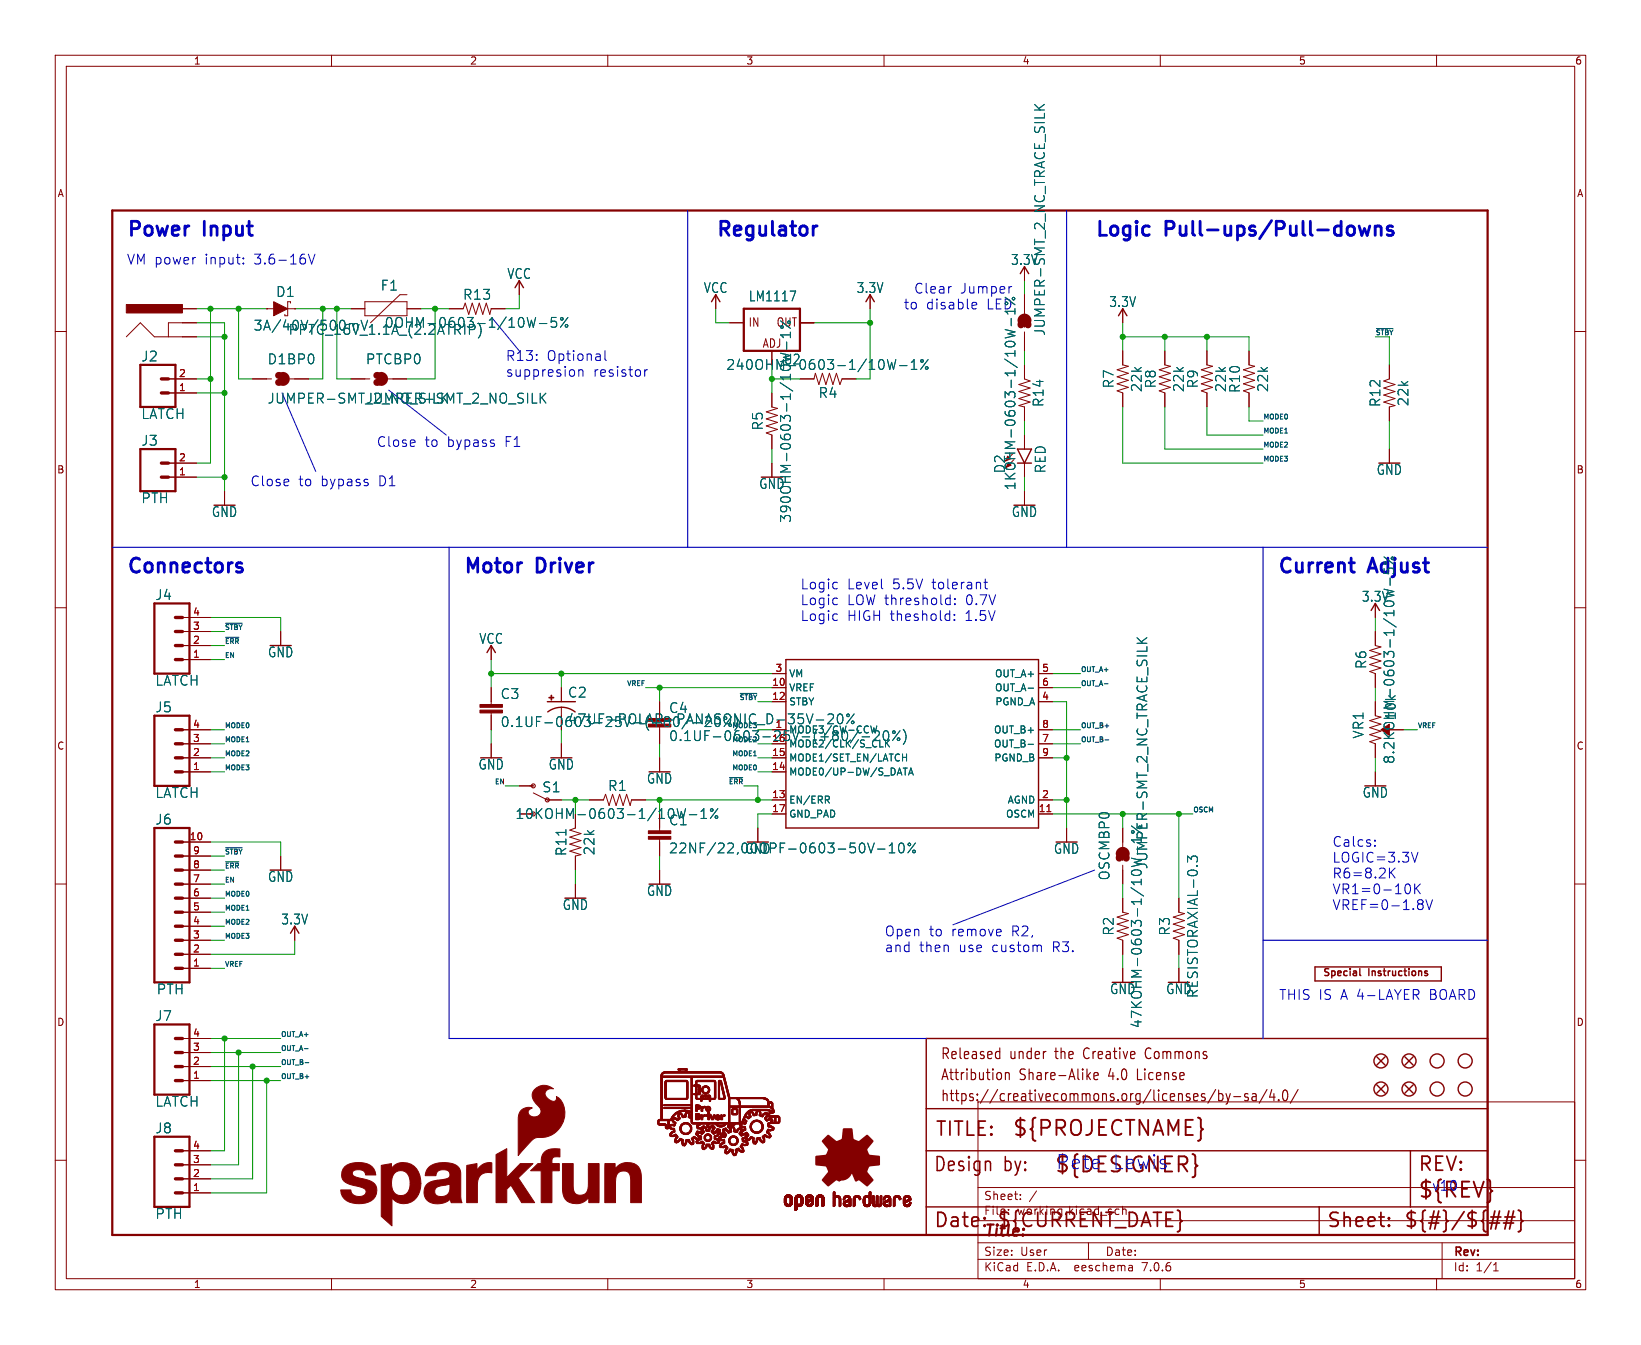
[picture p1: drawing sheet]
<svg xmlns="http://www.w3.org/2000/svg" width="297mm" height="243mm" viewBox="0 0 297 243" stroke-linecap="round" stroke-linejoin="round" font-family="sans-serif">
<defs><g id="words">
<g font-size="3.8" fill="#840000">
<text x="183.1" y="206.1">${PROJECTNAME}</text>
<text x="190.8" y="212.7">${DESIGNER}</text>
<text x="256.5" y="217.2">${REV}</text>
</g>
<g font-size="3.5" fill="#0000c2">
<text x="22.9" y="42.9">Power</text>
<text x="37.1" y="42.9">Input</text>
<text x="129.5" y="42.9">Regulator</text>
<text x="198.1" y="42.9">Logic</text>
<text x="211.1" y="42.9">Pull-ups/Pull-downs</text>
<text x="22.9" y="103.9">Connectors</text>
<text x="83.8" y="103.9">Motor</text>
<text x="97.3" y="103.9">Driver</text>
<text x="231.1" y="103.9">Current</text>
<text x="191" y="211.8">Pete</text>
<text x="201.2" y="211.8">Lewis</text>
</g>
<text font-size="3.5" fill="#006464" x="248" y="103.9">Adjust</text>
<g font-size="3.5" fill="#840000">
<text x="169.2" y="206">TITLE:</text>
<text x="168.9" y="212.4">Design</text>
<text x="181.6" y="212.4">by:</text>
<text x="256.5" y="212.4">REV:</text>
<text x="168.9" y="222.5">Date:</text>
<text x="180.3" y="222.5">${CURRENT_DATE}</text>
<text x="240" y="222.5">Sheet:</text>
<text x="254" y="222.5">${#}/${##}</text>
</g>
<text font-size="2.8" fill="#840000" x="178" y="224.3">Title:</text>
<g font-size="2.7" fill="#840000">
<text x="170.2" y="192">Released</text>
<text x="182.7" y="192">under</text>
<text x="191.1" y="192">the</text>
<text x="196.5" y="192">Creative</text>
<text x="208" y="192">Commons</text>
<text x="170.2" y="195.8">Attribution</text>
<text x="184.5" y="195.8">Share-Alike</text>
<text x="200.8" y="195.8">4.0</text>
<text x="206.2" y="195.8">License</text>
<text x="170.2" y="199.6">https://creativecommons.org/licenses/by-sa/4.0/</text>
</g>
<g font-size="2.5" fill="#0000c2">
<text x="22.9" y="48">VM power</text>
<text x="37" y="48">input:</text>
<text x="46" y="48">3.6-16V</text>
<text x="165.4" y="53.3">Clear</text>
<text x="173.8" y="53.3">Jumper</text>
<text x="163.6" y="56.1">to</text>
<text x="167.6" y="56.1">disable</text>
<text x="91.4" y="65.5">R13:</text>
<text x="98.9" y="65.5">Optional</text>
<text x="91.4" y="68.3">suppresion</text>
<text x="107.3" y="68.3">resistor</text>
<text x="68.1" y="81">Close</text>
<text x="76.8" y="81">to</text>
<text x="80.9" y="81">bypass</text>
<text x="91.4" y="81">F1</text>
<text x="45.2" y="88.1">Close</text>
<text x="53.9" y="88.1">to</text>
<text x="58" y="88.1">bypass</text>
<text x="68.5" y="88.1">D1</text>
<text x="144.8" y="106.8">Logic</text>
<text x="153.3" y="106.8">Level</text>
<text x="161.5" y="106.8">5.5V</text>
<text x="168.7" y="106.8">tolerant</text>
<text x="144.8" y="109.7">Logic</text>
<text x="144.8" y="112.5">Logic</text>
<text x="153.3" y="109.7">LOW threshold:</text>
<text x="153.3" y="112.5">HIGH theshold:</text>
<text x="174.7" y="112.5">1.5V</text>
<text x="174.8" y="109.7">0.7V</text>
<text x="241" y="153.4">Calcs:</text>
<text x="241" y="156.3">LOGIC=3.3V</text>
<text x="241" y="159.1">R6=8.2K</text>
<text x="241" y="162">VR1=0-10K</text>
<text x="241" y="164.9">VREF=0-1.8V</text>
<text x="160" y="169.6">Open</text>
<text x="160" y="172.5">and</text>
<text x="166.3" y="172.5">then</text>
<text x="168.1" y="169.6">to</text>
<text x="172.2" y="169.6">remove</text>
<text x="173.5" y="172.5">use</text>
<text x="179.5" y="172.5">custom</text>
<text x="183.1" y="169.6">R2,</text>
<text x="190.6" y="172.5">R3.</text>
<text x="231.4" y="181.1">THIS IS A 4-LAYER</text>
<text x="258.8" y="181.1">BOARD</text>
<text x="259.1" y="215.7">v10</text>
</g>
<g font-size="2.5" fill="#006464">
<text x="49.9" y="54">D1</text>
<text x="68.8" y="52.8">F1</text>
<text x="91.7" y="50.7">VCC</text>
<text x="127.3" y="53.2">VCC</text>
<text x="155" y="53.2">3.3V</text>
<text x="182.9" y="48.2">3.3V</text>
<text x="69.5" y="59.5">0OHM-0603-1/10W-5%</text>
<text x="83.7" y="54.5">R13</text>
<text x="135.4" y="54.8">LM1117</text>
<text x="178.7" y="56.1">LED</text>
<text x="200.7" y="55.8">3.3V</text>
<text x="25.5" y="65.6">J2</text>
<text x="45.8" y="60">3A/40V/500mV</text>
<text x="52.1" y="60.8">PPTC_16V_1.1A_(2.2ATRIP)</text>
<text x="189.3" y="60.9" transform="rotate(-90 189.3 60.9)">JUMPER-SMT_2_NC_TRACE_SILK</text>
<text x="48.4" y="66.1">D1BP0</text>
<text x="66.1" y="66.1">PTCBP0</text>
<text x="131.4" y="67.2">240OHM-0603-1/10W-1%</text>
<text x="141.8" y="66.2">U2</text>
<text x="201.8" y="70.4" transform="rotate(-90 201.8 70.4)">R7</text>
<text x="206.9" y="71" transform="rotate(-90 206.9 71)">22k</text>
<text x="209.4" y="70.4" transform="rotate(-90 209.4 70.4)">R8</text>
<text x="214.5" y="71" transform="rotate(-90 214.5 71)">22k</text>
<text x="217" y="70.4" transform="rotate(-90 217 70.4)">R9</text>
<text x="222.1" y="71" transform="rotate(-90 222.1 71)">22k</text>
<text x="224.6" y="71.2" transform="rotate(-90 224.6 71.2)">R10</text>
<text x="229.7" y="71" transform="rotate(-90 229.7 71)">22k</text>
<text x="25.5" y="76">LATCH</text>
<text x="48.4" y="73.3">JUMPER-SMT_2_NO_SILK</text>
<text x="66.1" y="73.3">JUMPER-SMT_2_NO_SILK</text>
<text x="138.3" y="78" transform="rotate(-90 138.3 78)">R5</text>
<text x="148.1" y="72.2">R4</text>
<text x="189.1" y="73.8" transform="rotate(-90 189.1 73.8)">R14</text>
<text x="250" y="73.8" transform="rotate(-90 250 73.8)">R12</text>
<text x="255.1" y="73.6" transform="rotate(-90 255.1 73.6)">22k</text>
<text x="25.5" y="80.9">J3</text>
<text x="137.3" y="88.7">GND</text>
<text x="182.1" y="85.7" transform="rotate(-90 182.1 85.7)">D2</text>
<text x="184" y="88.8" transform="rotate(-90 184 88.8)">1KOHM-0603-1/10W-1%</text>
<text x="189.5" y="85.7" transform="rotate(-90 189.5 85.7)">RED</text>
<text x="249.1" y="86.2">GND</text>
<text x="25.5" y="91.3">PTH</text>
<text x="38.3" y="93.8">GND</text>
<text x="143.4" y="94.7" transform="rotate(-90 143.4 94.7)">390OHM-0603-1/10W-1%</text>
<text x="183" y="93.8">GND</text>
<text x="28" y="108.8">J4</text>
<text x="246.4" y="109.1">3.3V</text>
<text x="48.4" y="119.2">GND</text>
<text x="86.7" y="116.7">VCC</text>
<text x="28" y="124.3">LATCH</text>
<text x="247.5" y="121.2" transform="rotate(-90 247.5 121.2)">R6</text>
<text x="28" y="129.1">J5</text>
<text x="90.5" y="126.7">C3</text>
<text x="90.5" y="131.8">0.1UF-0603-25V-(+80/-20%)</text>
<text x="102.7" y="126.5">C2</text>
<text x="102.7" y="131.3">47UF-POLAR-PANASONIC_D-35V-20%</text>
<text x="121" y="129.3">C4</text>
<text x="252.8" y="130.5" transform="rotate(-90 252.8 130.5)">10k</text>
<text x="121" y="134.3">0.1UF-0603-25V-(+80/-20%)</text>
<text x="247" y="133.8" transform="rotate(-90 247 133.8)">VR1</text>
<text x="86.5" y="139.5">GND</text>
<text x="98.1" y="143.6">S1</text>
<text x="99.2" y="139.5">GND</text>
<text x="110" y="143.4">R1</text>
<text x="117" y="142">GND</text>
<text x="252.6" y="138.4" transform="rotate(-90 252.6 138.4)">8.2KOHM-0603-1/10W-5%</text>
<text x="28" y="144.6">LATCH</text>
<text x="28" y="149.5">J6</text>
<text x="93.2" y="148.4">10KOHM-0603-1/10W-1%</text>
<text x="121" y="149.6">C1</text>
<text x="246.5" y="144.6">GND</text>
<text x="102.7" y="155" transform="rotate(-90 102.7 155)">R11</text>
<text x="107.8" y="154.9" transform="rotate(-90 107.8 154.9)">22k</text>
<text x="121" y="154.7">22NF/22,000PF-0603-50V-10%</text>
<text x="134.8" y="154.7">GND</text>
<text x="190.7" y="154.7">GND</text>
<text x="48.4" y="159.8">GND</text>
<text x="201" y="159.4" transform="rotate(-90 201 159.4)">OSCMBP0</text>
<text x="207.9" y="157.4" transform="rotate(-90 207.9 157.4)">JUMPER-SMT_2_NC_TRACE_SILK</text>
<text x="50.8" y="167.5">3.3V</text>
<text x="101.8" y="164.9">GND</text>
<text x="117" y="162.4">GND</text>
<text x="201.8" y="169.4" transform="rotate(-90 201.8 169.4)">R2</text>
<text x="211.9" y="169.4" transform="rotate(-90 211.9 169.4)">R3</text>
<text x="28" y="185">J7</text>
<text x="28.3" y="180.2">PTH</text>
<text x="200.8" y="180.1">GND</text>
<text x="211" y="180.1">GND</text>
<text x="217" y="180.7" transform="rotate(-90 217 180.7)">RESISTORAXIAL-0.3</text>
<text x="206.9" y="186.2" transform="rotate(-90 206.9 186.2)">47KOHM-0603-1/10W-1%</text>
<text x="28" y="200.5">LATCH</text>
<text x="28" y="205.3">J8</text>
<text x="28" y="220.8">PTH</text>
</g>
<g font-size="2.1" fill="#840000">
<text x="135.4" y="59.4">IN</text>
<text x="178" y="220.1">File:</text>
<text x="178" y="217.4">Sheet:</text>
<text x="184.1" y="220.1">working.kicad_sch</text>
<text x="178" y="227.5">Size:</text>
<text x="184.7" y="227.5">User</text>
<text x="200" y="227.5">Date:</text>
<text x="263" y="227.7">Rev:</text>
<text x="178" y="230.3">KiCad</text>
<text x="185.7" y="230.3">E.D.A.</text>
<text x="194.6" y="230.3">eeschema</text>
<text x="207" y="230.3">7.0.6</text>
<text x="263" y="230.3">Id:</text>
<text x="267.1" y="230.3">1/1</text>
</g>
<g font-size="2.1" fill="#006464">
<text x="140.5" y="59.4">OUT</text>
<text x="137.9" y="63.2">ADJ</text>
</g>
<g font-size="1.8" fill="#840000">
<text x="35" y="11.9">1</text>
<text x="85" y="11.9">2</text>
<text x="135" y="11.9">3</text>
<text x="185" y="11.9">4</text>
<text x="235" y="11.9">5</text>
<text x="285" y="11.9">6</text>
<text x="10.3" y="35.9">A</text>
<text x="285.3" y="35.9">A</text>
<text x="10.3" y="85.9">B</text>
<text x="285.3" y="85.9">B</text>
<text x="10.3" y="135.9">C</text>
<text x="285.3" y="135.9">C</text>
<text x="239.3" y="177">Special</text>
<text x="247.7" y="177">Instructions</text>
<text x="10.3" y="185.9">D</text>
<text x="285.3" y="185.9">D</text>
<text x="35" y="233.3">1</text>
<text x="85" y="233.3">2</text>
<text x="135" y="233.3">3</text>
<text x="185" y="233.3">4</text>
<text x="235" y="233.3">5</text>
<text x="285" y="233.3">6</text>
</g>
<g font-size="1.8" fill="#a90000">
<text x="32.3" y="70.9">1</text>
<text x="32.3" y="68.3">2</text>
<text x="32.3" y="83.6">2</text>
<text x="32.3" y="86.1">1</text>
<text x="34.9" y="111.5">4</text>
<text x="34.9" y="119.1">1</text>
<text x="34.9" y="116.6">2</text>
<text x="34.9" y="114">3</text>
<text x="139.7" y="124.2">10</text>
<text x="140.3" y="121.7">3</text>
<text x="188.5" y="121.7">5</text>
<text x="188.5" y="124.2">6</text>
<text x="34.9" y="131.8">4</text>
<text x="139.7" y="126.7">12</text>
<text x="188.5" y="126.7">4</text>
<text x="188.5" y="131.8">8</text>
<text x="34.9" y="136.9">2</text>
<text x="34.9" y="134.4">3</text>
<text x="139.7" y="136.9">15</text>
<text x="188.5" y="134.4">7</text>
<text x="188.5" y="136.9">9</text>
<text x="34.9" y="139.4">1</text>
<text x="139.7" y="139.4">14</text>
<text x="139.7" y="144.5">13</text>
<text x="139.7" y="147.1">17</text>
<text x="187.9" y="147.1">11</text>
<text x="188.5" y="144.5">2</text>
<text x="34.2" y="152.1">10</text>
<text x="34.9" y="154.7">9</text>
<text x="34.9" y="159.8">7</text>
<text x="34.9" y="157.2">8</text>
<text x="34.9" y="167.4">4</text>
<text x="34.9" y="164.8">5</text>
<text x="34.9" y="162.3">6</text>
<text x="34.9" y="172.5">2</text>
<text x="34.9" y="169.9">3</text>
<text x="34.9" y="175">1</text>
<text x="34.9" y="190.2">3</text>
<text x="34.9" y="187.7">4</text>
<text x="34.9" y="195.3">1</text>
<text x="34.9" y="192.8">2</text>
<text x="34.9" y="208">4</text>
<text x="34.9" y="215.6">1</text>
<text x="34.9" y="213.1">2</text>
<text x="34.9" y="210.6">3</text>
</g>
<g font-size="1.8" fill="#006464">
<text x="142.7" y="125.3">VREF</text>
<text x="142.7" y="122.8">VM</text>
<text x="180" y="122.8">OUT_A+</text>
<text x="180" y="125.3">OUT_A-</text>
<text x="140.3" y="131.8">1</text>
<text x="142.7" y="127.9">STBY</text>
<text x="180.1" y="127.9">PGND_A</text>
<text x="139.7" y="134.4">16</text>
<text x="142.7" y="132.9">MODE3/CW-CCW</text>
<text x="142.7" y="135.5">MODE2/CLK/S_CLK</text>
<text x="179.8" y="135.5">OUT_B-</text>
<text x="179.8" y="132.9">OUT_B+</text>
<text x="142.7" y="140.6">MODE0/UP-DW/S_DATA</text>
<text x="142.7" y="138">MODE1/SET_EN/LATCH</text>
<text x="179.9" y="138">PGND_B</text>
<text x="142.7" y="145.6">EN/ERR</text>
<text x="142.7" y="148.2">GND_PAD</text>
<text x="182" y="148.2">OSCM</text>
<text x="182.3" y="145.6">AGND</text>
</g>
<g font-size="1.2" fill="#0f0f0f">
<text x="248.9" y="60.7">~{STBY}</text>
<text x="228.6" y="76">MODE0</text>
<text x="228.6" y="78.5">MODE1</text>
<text x="228.6" y="83.6">MODE3</text>
<text x="228.6" y="81">MODE2</text>
<text x="40.6" y="114.1">~{STBY}</text>
<text x="40.6" y="116.6">~{ERR}</text>
<text x="40.6" y="119.1">EN</text>
<text x="113.3" y="124.2">VREF</text>
<text x="195.6" y="121.7">OUT_A+</text>
<text x="195.6" y="124.2">OUT_A-</text>
<text x="40.6" y="131.8">MODE0</text>
<text x="133.7" y="126.8">~{STBY}</text>
<text x="195.6" y="131.8">OUT_B+</text>
<text x="256.5" y="131.8">VREF</text>
<text x="40.6" y="136.9">MODE2</text>
<text x="40.6" y="134.4">MODE1</text>
<text x="132.4" y="136.9">MODE1</text>
<text x="195.6" y="134.4">OUT_B-</text>
<text x="40.6" y="139.5">MODE3</text>
<text x="89.4" y="142">EN</text>
<text x="131.8" y="142">~{ERR}</text>
<text x="132.4" y="139.5">MODE0</text>
<text x="215.9" y="147.1">OSCM</text>
<text x="40.6" y="154.7">~{STBY}</text>
<text x="40.6" y="159.8">EN</text>
<text x="40.6" y="157.2">~{ERR}</text>
<text x="40.6" y="167.4">MODE2</text>
<text x="40.6" y="162.3">MODE0</text>
<text x="40.6" y="164.9">MODE1</text>
<text x="40.6" y="169.9">MODE3</text>
<text x="40.6" y="175">VREF</text>
<text x="50.8" y="190.3">OUT_A-</text>
<text x="50.8" y="187.7">OUT_A+</text>
<text x="50.8" y="195.3">OUT_B+</text>
<text x="50.8" y="192.8">OUT_B-</text>
</g>
<g font-size="1.2" fill="#006464">
<text x="132.4" y="131.8">MODE3</text>
<text x="132.4" y="134.4">MODE2</text>
</g>
</g></defs>
<g fill="none" stroke="#840000" stroke-width=".18">
<path d="M10 10h277v223.4h-277zM12 12h273v219.4h-273zM60 10v2M110 10v2M160 10v2M210 10v2M260 10v2M10 60h2M33 55.9h2.6M35.6 58.4h-5.1v2.6M48.3 55.9h.1M48.3 55.9h1.2"/>
<path d="M52.1 55.9h1.2M52.1 54.6v2.5h-.5v-.2M52.6 54.6v.3M53.3 55.9h.1M63.5 55.9h2.5M66 54.6h7.7v2.5h-7.7zM73.7 55.9h2.5M73.7 53.3h-1.3l-5.3 5.1M81.3 55.9h2.5l.4-1 .6 2 .7-2 .6 2 .6-2 .7 2 .6-2 .6 2 .3-1h2.5M94 50.8v2.5M129.5 53.3v2.6M132.1 58.4h2.5"/>
<path d="M144.8 58.4h2.5M157.5 53.3v2.6M185.4 48.3v2.5M185.4 53.3v3.5M203.2 55.9v2.5M285 60h2M22.9 61l2.5-2.6 2.5 2.6h7.7M30.5 71.1h5.1M30.5 68.6h5.1M45.7 68.6h3.4M52.5 68.6h3.4M63.5 68.6h3.4"/>
<path d="M70.2 68.6h3.5M139.7 63.5v2.5M139.7 71.1v2.6l1 .2-2 .6 2 .7-2 .6 2 .7-2 .6 2 .6-2 .7 1 .3v2.6M144.8 68.6h2.5l.3-1 .6 2 .6-2 .7 2 .6-2 .6 2 .7-2 .6 2 .4-1h2.5M185.4 60.1v3.4M185.4 66v2.6l1 .4-2 .6 2 .6-2 .7 2 .6-2 .6 2 .7-2 .6 1 .3v2.5M185.4 78.7v2.6M203.2 63.5v2.5l1 .3-2 .6 2 .7-2 .6 2 .6-2 .7 2 .6-2 .6 1 .4v2.6M210.8 63.5v2.5l1 .3-2 .6 2 .7-2 .6 2 .6-2 .7 2 .6-2 .6 1 .4v2.6M218.4 63.5v2.5l1.1 .3-2.1 .6 2.1 .7-2.1 .6 2.1 .6-2.1 .7 2.1 .6-2.1 .6 1 .4v2.6M226.1 63.5v2.5l1 .3-2.1 .6 2.1 .7-2.1 .6 2.1 .6-2.1 .7 2.1 .6-2.1 .6 1.1 .4v2.6M251.5 66v2.6l-1.1 .4 2.1 .6-2.1 .6 2.1 .7-2.1 .6 2.1 .6-2.1 .7 2.1 .6-1 .3v2.5"/>
<path d="M30.5 86.4h5.1M30.5 83.8h5.1M40.6 88.9v2.5M139.7 83.8v2.6M185.4 83.8v2.6M185.4 88.9v2.5M251.5 81.3v2.5M10 110h2M33 119.4h5.1M33 116.8h5.1M33 114.3h5.1M33 111.8h5.1"/>
<path d="M50.8 114.3v2.5M88.9 116.8v2.6M248.9 109.2v2.6M248.9 114.3v2.5l1 .3-2 .6 2 .7-2 .6 2 .6-2 .7 2 .6-2 .6 1 .4v2.6M285 110h2M33 139.7h5.1M33 137.2h5.1M33 134.6h5.1M33 132.1h5.1M88.9 124.5v3M88.9 129v3.1M88.9 134.6v2.6"/>
<path d="M101.6 124.5v2.5M101.6 128v1.5M101.6 134.6v2.6M119.4 127v2.5M119.4 132.1v2.5M119.4 137.2v2.5M139.7 139.7h2.5M139.7 137.2h2.5M139.7 124.5h2.5M139.7 127h2.5M139.7 121.9h2.5M188 137.2h2.5"/>
<path d="M188 134.6h2.5M188 132.1h2.5M188 124.5h2.5M188 127h2.5M188 121.9h2.5M248.9 127v2.5l1 .3-2 .6 2 .7-2 .6 2 .6-2 .7 2 .6-2 .6 1 .4v2.6M248.9 139.7v2.5M251.5 132.1h2.5M10 160h2M33 152.4h5.1M33 157.5h5.1M33 154.9h5.1"/>
<path d="M50.8 154.9v2.6M94 142.2h2.5M96.5 143.5l2.6 1.3h2.5M104.1 147.3v2.6l-1 .3 2.1 .7-2.1 .6 2.1 .6-2.1 .7 2.1 .6-2.1 .7 2.1 .6-1.1 .2v2.6M106.7 144.8h2.5l.4-1 .6 2 .7-2 .6 2 .6-2 .7 2 .6-2 .6 2 .3-1h2.5M119.4 147.3v3.1M119.4 151.9v3M119.4 157.5v2.5M137.2 149.9v2.5M139.7 144.8h2.5M139.7 147.3h2.5M188 144.8h2.5"/>
<path d="M188 147.3h2.5M193 149.9v2.5M203.2 149.9v3.4M203.2 156.6v3.4M285 160h2M33 175.3h5.1M33 172.7h5.1M33 170.2h5.1M33 167.6h5.1M33 165.1h5.1M33 162.6h5.1M33 160h5.1"/>
<path d="M53.3 167.6v2.6M104.1 160v2.6M203.2 162.6v2.5l1 .3-2 .6 2 .6-2 .7 2 .6-2 .6 2 .7-2 .6 1 .4v2.5M203.2 175.3v2.5M213.4 162.6v2.5l1 .3-2.1 .6 2.1 .6-2.1 .7 2.1 .6-2.1 .6 2.1 .7-2.1 .6 1.1 .4v2.5M213.4 175.3v2.5M33 195.6h5.1M33 193h5.1M33 190.5h5.1M33 188h5.1M177 199.4h108v32h-108zM10 210h2"/>
<path d="M33 215.9h5.1M33 213.4h5.1M33 210.8h5.1M33 208.3h5.1M177 214.9h108M184.7 217v.1M184.7 216.2v.1M187.6 215.5l-1.3 2M203.2 218.3v1.5M285 210h2M60 231.4v2M110 231.4v2"/>
<path d="M160 231.4v2M177 227.9h108M177 224.9h108M177 220.9h108M197 224.9v3M204.9 229.1l.1 .9M205 229.9l-.2 .1M205 229.4h-.2M210 231.4v2M260 231.4v2M261 224.9v6.5M270.3 230h.9"/>
<path d="M270.3 228.9l.4-.4v1.5"/>
</g>
<path d="M20.3 38.1h248.9v185.4h-248.9zM134.6 55.9h10.2v7.6h-10.2zM25.4 66h6.3v7.7h-6.3zM25.4 81.3h6.3v7.6h-6.3zM27.9 109.2h6.4v12.7h-6.4zM27.9 129.5h6.4v12.7h-6.4zM27.9 149.9h6.4v27.9h-6.4zM27.9 185.4h6.4v12.7h-6.4zM27.9 205.7h6.4v12.7h-6.4z" fill="none" stroke="#840000" stroke-width=".41"/>
<g fill="none" stroke="#840000" stroke-width=".61">
<path d="M29.2 71.1h1.3M29.2 68.6h1.3M29.2 86.4h1.3M29.2 83.8h1.3M31.7 119.4h1.3M31.7 116.8h1.3M31.7 114.3h1.3M31.7 111.8h1.3M31.7 139.7h1.3M31.7 137.2h1.3M31.7 134.6h1.3M31.7 132.1h1.3"/>
<path d="M31.7 157.5h1.3M31.7 154.9h1.3M31.7 152.4h1.3M31.7 175.3h1.3M31.7 172.7h1.3M31.7 170.2h1.3M31.7 167.6h1.3M31.7 165.1h1.3M31.7 162.6h1.3M31.7 160h1.3M31.7 195.6h1.3M31.7 193h1.3"/>
<path d="M31.7 190.5h1.3M31.7 188h1.3M31.7 215.9h1.3M31.7 213.4h1.3M31.7 210.8h1.3M31.7 208.3h1.3"/>
</g>
<g fill="none" stroke="#840000" stroke-width=".2">
<circle cx="96.5" cy="142.2" r=".36"/>
<circle cx="99.1" cy="144.8" r=".36"/>
</g>
<g fill="none" stroke="#840000" stroke-width=".25">
<path d="M93.2 52.1l.8-1.3 .7 1.3M128.8 54.6l.7-1.3 .8 1.3M156.7 54.6l.8-1.3 .7 1.3M184.7 49.5l.7-1.2 .8 1.2M185.4 57.4v1.8M202.4 57.1l.8-1.2 .8 1.2M184.1 83.8h2.6M184.1 81.3h2.6l-1.3 2.5zM88.1 118.1l.8-1.3 .8 1.3M142.2 119.4h45.8v30.5h-45.8zM248.2 110.5l.7-1.3 .8 1.3M99.1 127h5"/>
<path d="M99.1 128.9a4.1 4.1 0 0 1 5 0M203.2 153.9v1.8M52.6 168.9l.7-1.3 .8 1.3M238 175h22.9v2.5h-22.9zM246.1 175.3v1.1l.2 .2M258.3 176.2v.3M167.6 188h101.6v35.5h-101.6zM249.2 191.3l1.5 1.5M249.2 196.3l1.5 1.6M250.7 196.3l-1.5 1.6M250.7 191.3l-1.5 1.5M254.3 196.3l1.5 1.6"/>
<path d="M254.3 191.3l1.5 1.5M255.8 196.3l-1.5 1.6M255.8 191.3l-1.5 1.5M167.6 218.4h101.6M167.6 200.7h101.6M167.6 208.3h101.6M238.8 218.4v5.1M255.3 208.3v10.1"/>
<circle cx="249.9" cy="197.1" r="1.27"/>
<circle cx="249.9" cy="192" r="1.27"/>
<circle cx="255" cy="197.1" r="1.27"/>
<circle cx="255" cy="192" r="1.27"/>
<circle cx="260.1" cy="197.1" r="1.27"/>
<circle cx="260.1" cy="192" r="1.27"/>
<circle cx="265.2" cy="197.1" r="1.27"/>
<circle cx="265.2" cy="192" r="1.27"/>
</g>
<g fill="#840000" stroke="#840000" stroke-width=".18">
<path d="M119.1 203.4l1.4 .1z"/>
<path d="M119.1 203.4h1.3z"/>
<path d="M119.1 203.4h.2z"/>
<path d="M119.1 203.3l.2 .1z"/>
<path d="M119.1 203.3h.2z"/>
<path d="M119.1 203.2l.2 .1z"/>
<path d="M119.1 203.2h.2z"/>
<path d="M119.1 203.1l.2 .1z"/>
<path d="M119.1 203.1h.2z"/>
<path d="M119.1 203l.2 .1z"/>
<path d="M119.1 203h.2z"/>
<path d="M119.1 202.9l.2 .1z"/>
<path d="M119.1 202.9h.2z"/>
<path d="M119.1 202.8l.3 .1z"/>
<path d="M119.1 202.8h2.8z"/>
<path d="M119.1 203.5h1.4z"/>
<path d="M119.1 202.7l2.8 .1z"/>
<path d="M119.1 203.5l1.5 .1z"/>
<path d="M119.1 202.7h2.8z"/>
<path d="M119.2 203.6h1.4z"/>
<path d="M119.2 202.6l2.6 .1z"/>
<path d="M119.3 203.6h1.3z"/>
<path d="M119.3 202.6h2.5z"/>
<path d="M119.6 202.5l.3 .1z"/>
<path d="M119.6 202.5h.3z"/>
<path d="M119.6 202.4l.3 .1z"/>
<path d="M119.6 202.4h.3z"/>
<path d="M119.6 202.3l.3 .1z"/>
<path d="M119.6 202.3h.3z"/>
<path d="M119.6 202.2l.3 .1z"/>
<path d="M119.6 202.2h.3z"/>
<path d="M119.6 202.1l.3 .1z"/>
<path d="M119.6 202.1h.3z"/>
<path d="M119.6 202l.3 .1z"/>
<path d="M119.6 202h.3z"/>
<path d="M119.6 201.9l.3 .1z"/>
<path d="M119.6 201.9h.3z"/>
<path d="M119.6 201.8l.3 .1z"/>
<path d="M119.6 201.8h.3z"/>
<path d="M119.6 201.7l.3 .1z"/>
<path d="M119.6 201.7h.3z"/>
<path d="M119.6 201.6l.3 .1z"/>
<path d="M119.6 201.6h.3z"/>
<path d="M119.6 201.5l.3 .1z"/>
<path d="M119.6 201.5h.3z"/>
<path d="M119.6 201.4l.3 .1z"/>
<path d="M119.6 201.4h.3z"/>
<path d="M119.6 201.3l.3 .1z"/>
<path d="M119.6 201.3h.3z"/>
<path d="M119.6 201.2l.3 .1z"/>
<path d="M119.6 201.2h.3z"/>
<path d="M119.6 201.1l.3 .1z"/>
<path d="M119.6 201.1h.3z"/>
<path d="M119.6 201l.3 .1z"/>
<path d="M119.6 201h.3z"/>
<path d="M119.6 200.9l.3 .1z"/>
<path d="M119.6 200.9h.3z"/>
<path d="M119.6 200.8l.3 .1z"/>
<path d="M119.6 200.8h.3z"/>
<path d="M119.6 200.7l.3 .1z"/>
<path d="M119.6 200.7h.3z"/>
<path d="M119.6 200.6l.3 .1z"/>
<path d="M119.6 200.6h.3z"/>
<path d="M119.6 200.5l.3 .1z"/>
<path d="M119.6 200.5h.3z"/>
<path d="M119.6 200.4l.3 .1z"/>
<path d="M119.6 200.4h.3z"/>
<path d="M119.6 200.3l.3 .1z"/>
<path d="M119.6 200.3h.3z"/>
<path d="M119.6 200.2l.3 .1z"/>
<path d="M119.6 200.2h.3z"/>
<path d="M119.6 200.1l.3 .1z"/>
<path d="M119.6 200.1h.3z"/>
<path d="M119.6 200l.3 .1z"/>
<path d="M119.6 200h.3z"/>
<path d="M119.6 199.9l.3 .1z"/>
<path d="M119.6 199.9h.3z"/>
<path d="M119.6 199.8l.3 .1z"/>
<path d="M119.6 199.8h.3z"/>
<path d="M119.6 199.7l.3 .1z"/>
<path d="M119.6 199.7h.3z"/>
<path d="M119.6 199.6l.3 .1z"/>
<path d="M119.6 199.6h.3z"/>
<path d="M119.6 199.5l.3 .1z"/>
<path d="M119.6 199.5h.3z"/>
<path d="M119.6 199.4l.3 .1z"/>
<path d="M119.6 199.4h.3z"/>
<path d="M119.6 199.3l.3 .1z"/>
<path d="M119.6 199.3h.3z"/>
<path d="M119.6 199.2l.3 .1z"/>
<path d="M119.6 199.2h.3z"/>
<path d="M119.6 199.1l.3 .1z"/>
<path d="M119.6 199.1h.3z"/>
<path d="M119.6 199l.3 .1z"/>
<path d="M119.6 199h.3z"/>
<path d="M119.6 198.9l.3 .1z"/>
<path d="M119.6 198.9h.3z"/>
<path d="M119.6 198.8l.3 .1z"/>
<path d="M119.6 198.8h.3z"/>
<path d="M119.6 198.7l.3 .1z"/>
<path d="M119.6 198.7h.3z"/>
<path d="M119.6 198.6l.3 .1z"/>
<path d="M119.6 198.6h.3z"/>
<path d="M119.6 198.5l.3 .1z"/>
<path d="M119.6 198.5h.3z"/>
<path d="M119.6 198.4l.3 .1z"/>
<path d="M119.6 198.4h.3z"/>
<path d="M119.6 198.3l.3 .1z"/>
<path d="M119.6 198.3h.3z"/>
<path d="M119.6 198.2l.3 .1z"/>
<path d="M119.6 198.2h.3z"/>
<path d="M119.6 198.1l.3 .1z"/>
<path d="M119.6 198.1h.3z"/>
<path d="M119.6 198l.3 .1z"/>
<path d="M119.6 198h.3z"/>
<path d="M119.6 197.9l.3 .1z"/>
<path d="M119.6 197.9h.3z"/>
<path d="M119.6 197.8l.3 .1z"/>
<path d="M119.6 197.8h.3z"/>
<path d="M119.6 197.7l.3 .1z"/>
<path d="M119.6 197.7h.3z"/>
<path d="M119.6 197.6l.3 .1z"/>
<path d="M119.6 197.6h.3z"/>
<path d="M119.6 197.5l.3 .1z"/>
<path d="M119.6 197.5h.3z"/>
<path d="M119.6 197.4l.3 .1z"/>
<path d="M119.6 197.4h.3z"/>
<path d="M119.6 197.3l.3 .1z"/>
<path d="M119.6 197.3h.3z"/>
<path d="M119.6 197.2l.3 .1z"/>
<path d="M119.6 197.2h.3z"/>
<path d="M119.6 197.1l.3 .1z"/>
<path d="M119.6 197.1h.3z"/>
<path d="M119.6 197l.3 .1z"/>
<path d="M119.6 197h.3z"/>
<path d="M119.6 196.9l.3 .1z"/>
<path d="M119.6 196.9h.3z"/>
<path d="M119.6 196.8l.3 .1z"/>
<path d="M119.6 196.8h.3z"/>
<path d="M119.6 196.7l.3 .1z"/>
<path d="M119.6 196.7h.3z"/>
<path d="M119.6 196.6l.3 .1z"/>
<path d="M119.6 196.6h.3z"/>
<path d="M119.6 196.5l.3 .1z"/>
<path d="M119.6 196.5h.3z"/>
<path d="M119.6 196.4l.3 .1z"/>
<path d="M119.6 196.4h.3z"/>
<path d="M119.6 196.3l.3 .1z"/>
<path d="M119.6 196.3h.3z"/>
<path d="M119.6 196.2l.3 .1z"/>
<path d="M119.6 196.2h.3z"/>
<path d="M119.6 196.1l.3 .1z"/>
<path d="M119.6 196.1h.3z"/>
<path d="M119.6 196l.3 .1z"/>
<path d="M119.6 196h.3z"/>
<path d="M119.6 195.9l.3 .1z"/>
<path d="M119.6 195.9h.3z"/>
<path d="M119.6 195.8l.3 .1z"/>
<path d="M119.6 195.8h.3z"/>
<path d="M119.6 195.7l.3 .1z"/>
<path d="M119.6 195.7h.3z"/>
<path d="M119.6 195.6l.3 .1z"/>
<path d="M119.6 195.6h.3z"/>
<path d="M119.6 195.5l.3 .1z"/>
<path d="M119.6 195.5h.3z"/>
<path d="M119.6 195.4l.3 .1z"/>
<path d="M119.6 195.4h.3z"/>
<path d="M119.6 195.3l.3 .1z"/>
<path d="M119.6 195.3h.3z"/>
<path d="M119.6 195.2l.3 .1z"/>
<path d="M119.6 195.2h.3z"/>
<path d="M119.6 195.1l.3 .1z"/>
<path d="M119.6 195.1h.3z"/>
<path d="M119.6 195l.3 .1z"/>
<path d="M119.6 195h11.6z"/>
<path d="M119.6 194.9l11.6 .1z"/>
<path d="M119.6 194.9h11.5z"/>
<path d="M119.6 194.8l11.5 .1z"/>
<path d="M119.6 194.8h11.5z"/>
<path d="M119.6 194.7l.3 .1z"/>
<path d="M119.6 194.7h.3z"/>
<path d="M119.6 194.6l.3 .1z"/>
<path d="M119.6 194.6h.3z"/>
<path d="M119.6 194.5l.3 .1z"/>
<path d="M119.7 194.5h.2z"/>
<path d="M119.7 194.4l.2 .1z"/>
<path d="M119.7 194.4h.3z"/>
<path d="M119.7 194.3l.3 .1z"/>
<path d="M119.7 194.3h.4z"/>
<path d="M119.8 194.2l.4 .1z"/>
<path d="M119.8 194.2h.5z"/>
<path d="M119.8 194.2h11z"/>
<path d="M119.9 194.1l10.9 .1z"/>
<path d="M119.9 194.1h10.8z"/>
<path d="M120 194l10.7 .1z"/>
<path d="M120.1 200.6h5.2z"/>
<path d="M120.1 200.5l5.2 .1z"/>
<path d="M120.1 200.5h5.2z"/>
<path d="M120.1 200l5.2 .1z"/>
<path d="M120.1 200h5.2z"/>
<path d="M120.1 194h10.5z"/>
<path d="M120.2 200.6h5.1z"/>
<path d="M120.2 200.4l5.1 .1z"/>
<path d="M120.2 200.1h5.1z"/>
<path d="M120.2 199.9l5.1 .1z"/>
<path d="M120.3 198.7h.3z"/>
<path d="M120.3 198.6l.3 .1z"/>
<path d="M120.3 198.6h.3z"/>
<path d="M120.3 198.5l.3 .1z"/>
<path d="M120.3 198.5h.3z"/>
<path d="M120.3 198.4l.3 .1z"/>
<path d="M120.3 198.4h.3z"/>
<path d="M120.3 198.3l.3 .1z"/>
<path d="M120.3 198.3h.3z"/>
<path d="M120.3 198.2l.3 .1z"/>
<path d="M120.3 198.2h.3z"/>
<path d="M120.3 198.1l.3 .1z"/>
<path d="M120.3 198.1h.3z"/>
<path d="M120.3 198l.3 .1z"/>
<path d="M120.3 198h.3z"/>
<path d="M120.3 197.9l.3 .1z"/>
<path d="M120.3 197.9h.3z"/>
<path d="M120.3 197.8l.3 .1z"/>
<path d="M120.3 197.8h.3z"/>
<path d="M120.3 197.7l.3 .1z"/>
<path d="M120.3 197.7h.3z"/>
<path d="M120.3 197.6l.3 .1z"/>
<path d="M120.3 197.6h.3z"/>
<path d="M120.3 197.5l.3 .1z"/>
<path d="M120.3 197.5h.3z"/>
<path d="M120.3 197.4l.3 .1z"/>
<path d="M120.3 197.4h.3z"/>
<path d="M120.3 197.3l.3 .1z"/>
<path d="M120.3 197.3h.3z"/>
<path d="M120.3 197.2l.3 .1z"/>
<path d="M120.3 197.2h.3z"/>
<path d="M120.3 197.1l.3 .1z"/>
<path d="M120.3 197.1h.3z"/>
<path d="M120.3 197l.3 .1z"/>
<path d="M120.3 197h.3z"/>
<path d="M120.3 196.9l.3 .1z"/>
<path d="M120.3 196.9h.3z"/>
<path d="M120.3 196.8l.3 .1z"/>
<path d="M120.3 196.8h.3z"/>
<path d="M120.3 196.7l.3 .1z"/>
<path d="M120.3 196.7h.3z"/>
<path d="M120.3 196.6l.3 .1z"/>
<path d="M120.3 196.6h.3z"/>
<path d="M120.3 196.5l.3 .1z"/>
<path d="M120.3 196.5h.3z"/>
<path d="M120.3 196.4l.3 .1z"/>
<path d="M120.3 196.4h.3z"/>
<path d="M120.3 196.3l.3 .1z"/>
<path d="M120.3 196.3h.3z"/>
<path d="M120.3 196.2l.3 .1z"/>
<path d="M120.3 196.2h.3z"/>
<path d="M120.3 196.1l.3 .1z"/>
<path d="M120.3 196.1h.3z"/>
<path d="M120.3 196l.3 .1z"/>
<path d="M120.3 196h.3z"/>
<path d="M120.3 195.9l.3 .1z"/>
<path d="M120.3 195.9h.3z"/>
<path d="M120.3 195.8l.3 .1z"/>
<path d="M120.3 195.8h.3z"/>
<path d="M120.4 203.6l.3 .1z"/>
<path d="M120.4 198.8l4.1 .1z"/>
<path d="M120.4 198.8h4.1z"/>
<path d="M120.4 198.7l.3 .1z"/>
<path d="M120.4 195.7l4.1 .1z"/>
<path d="M120.4 195.7h4.1z"/>
<path d="M120.4 204.1h1z"/>
<path d="M120.4 204l.3 .1z"/>
<path d="M120.4 204h.3z"/>
<path d="M120.4 203.9l.3 .1z"/>
<path d="M120.4 203.9h.3z"/>
<path d="M120.4 203.8l.3 .1z"/>
<path d="M120.4 203.8h.3z"/>
<path d="M120.4 203.7l.3 .1z"/>
<path d="M120.4 203.7h.3z"/>
<path d="M120.4 198.9h4z"/>
<path d="M120.4 195.6l4 .1z"/>
<path d="M120.5 204.2h1.1z"/>
<path d="M120.5 204.1l1 .1z"/>
<path d="M120.5 198.9h3.9z"/>
<path d="M120.5 195.6h3.9z"/>
<path d="M120.5 204.2h.5z"/>
<path d="M120.5 204.2l.5 .1z"/>
<path d="M120.5 198.9l3.8 .1z"/>
<path d="M120.6 195.5l3.7 .1z"/>
<path d="M120.6 204.3h.3z"/>
<path d="M120.8 204l.6 .1z"/>
<path d="M120.9 204h.4z"/>
<path d="M120.9 203.9l.4 .1z"/>
<path d="M120.9 203.9h.4z"/>
<path d="M120.9 203.8l.4 .1z"/>
<path d="M120.9 203.8h.6z"/>
<path d="M120.9 203.7l.7 .1z"/>
<path d="M120.9 203.7h1.3z"/>
<path d="M120.9 203.6l1.3 .1z"/>
<path d="M120.9 203.6h.2z"/>
<path d="M120.9 203.5l.2 .1z"/>
<path d="M120.9 203.5h.2z"/>
<path d="M120.9 203.4l.2 .1z"/>
<path d="M120.9 203.4h.2z"/>
<path d="M120.9 203.3l.2 .1z"/>
<path d="M120.9 203.3h.2z"/>
<path d="M120.9 203.2l.2 .1z"/>
<path d="M120.9 203.2h.2z"/>
<path d="M120.9 203.1l.2 .1z"/>
<path d="M120.9 203.1h.2z"/>
<path d="M120.9 203l.2 .1z"/>
<path d="M120.9 203h.2z"/>
<path d="M120.9 202.9l.2 .1z"/>
<path d="M120.9 202.9h.2z"/>
<path d="M120.9 202.8l.2 .1z"/>
<path d="M121.2 205.4h.3z"/>
<path d="M121.2 205.3l.2 .1z"/>
<path d="M121.2 205.3h.3z"/>
<path d="M121.2 204.2h.8z"/>
<path d="M121.2 203.6h1z"/>
<path d="M121.2 205.5h1.3z"/>
<path d="M121.2 205.4l.3 .1z"/>
<path d="M121.2 205.2l.4 .1z"/>
<path d="M121.2 204.2l.9 .1z"/>
<path d="M121.3 205.6h.9z"/>
<path d="M121.3 205.5l1.3 .1z"/>
<path d="M121.3 205.2h.3z"/>
<path d="M121.3 205.6l.8 .1z"/>
<path d="M121.3 205.1l.3 .1z"/>
<path d="M121.3 205.1h.4z"/>
<path d="M121.3 204.3h.8z"/>
<path d="M121.3 203.6h.9z"/>
<path d="M121.3 205l.4 .1z"/>
<path d="M121.4 205h.4z"/>
<path d="M121.4 204.3l.7 .1z"/>
<path d="M121.4 202.5l.4 .1z"/>
<path d="M121.4 202.5h.4z"/>
<path d="M121.4 205h.5z"/>
<path d="M121.4 204.4h.7z"/>
<path d="M121.4 203.5l.8 .1z"/>
<path d="M121.4 202.5h1.1z"/>
<path d="M121.4 202.4l1.1 .1z"/>
<path d="M121.5 204.9l.6 .1z"/>
<path d="M121.5 202.4h.9z"/>
<path d="M121.5 202.3l.9 .1z"/>
<path d="M121.5 205.7h.4z"/>
<path d="M121.5 204.9h.7z"/>
<path d="M121.5 202.3h.7z"/>
<path d="M121.5 202.2l.6 .1z"/>
<path d="M121.6 204.8l.6 .1z"/>
<path d="M121.6 204.4l.5 .1z"/>
<path d="M121.6 203.5h.2z"/>
<path d="M121.6 202.2h.3z"/>
<path d="M121.6 202.1l.3 .1z"/>
<path d="M121.6 204.8h.6z"/>
<path d="M121.6 202.8l.3 .1z"/>
<path d="M121.6 202.1h.3z"/>
<path d="M121.6 202l.3 .1z"/>
<path d="M121.7 202.9l.3 .1z"/>
<path d="M121.7 202.9h.3z"/>
<path d="M121.7 202h.3z"/>
<path d="M121.7 204.7l.5 .1z"/>
<path d="M121.7 203l.4 .1z"/>
<path d="M121.7 203h.4z"/>
<path d="M121.7 201.9l.4 .1z"/>
<path d="M121.8 203.7l.4 .1z"/>
<path d="M121.8 203.1h.4z"/>
<path d="M121.8 201.9h.3z"/>
<path d="M121.8 203.1h.5z"/>
<path d="M121.8 201.8l.4 .1z"/>
<path d="M121.9 204.7h.3z"/>
<path d="M121.9 204.5l.2 .1z"/>
<path d="M121.9 204.5h.2z"/>
<path d="M121.9 203.1l.4 .1z"/>
<path d="M121.9 201.8h.3z"/>
<path d="M121.9 205.4l.6 .1z"/>
<path d="M121.9 204.6l.3 .1z"/>
<path d="M121.9 204.6h.3z"/>
<path d="M121.9 203.2h.5z"/>
<path d="M121.9 201.7l.3 .1z"/>
<path d="M121.9 203.8h.2z"/>
<path d="M121.9 201.7h.4z"/>
<path d="M122 203.5h.2z"/>
<path d="M122 203.4l.3 .1z"/>
<path d="M122 203.2l.4 .1z"/>
<path d="M122 201.7h.3z"/>
<path d="M122 205.4h.4z"/>
<path d="M122 203.4h.3z"/>
<path d="M122 202.5h.6z"/>
<path d="M122 201.6l.4 .1z"/>
<path d="M122.1 206.6l.8 .1z"/>
<path d="M122.1 206.6h.3z"/>
<path d="M122.1 205.3l.3 .1z"/>
<path d="M122.1 203.3l.2 .1z"/>
<path d="M122.1 203.3h.2z"/>
<path d="M122.1 201.6h.3z"/>
<path d="M122.1 206.7h.7z"/>
<path d="M122.1 206.5l.3 .1z"/>
<path d="M122.1 206.5h.3z"/>
<path d="M122.1 206.4l.3 .1z"/>
<path d="M122.1 206.4h.3z"/>
<path d="M122.1 201.5l.4 .1z"/>
<path d="M122.2 206.7h.5z"/>
<path d="M122.2 206.3l.2 .1z"/>
<path d="M122.2 206.3h.2z"/>
<path d="M122.2 206.2l.2 .1z"/>
<path d="M122.2 206.2h.2z"/>
<path d="M122.2 205.3h.2z"/>
<path d="M122.2 201.5h.4z"/>
<path d="M122.2 206.7l.5 .1z"/>
<path d="M122.2 206.1l.2 .1z"/>
<path d="M122.2 206.1h.2z"/>
<path d="M122.2 206.1h.3z"/>
<path d="M122.2 206l.3 .1z"/>
<path d="M122.2 202.5l.8 .1z"/>
<path d="M122.2 201.4l.5 .1z"/>
<path d="M122.2 206h.4z"/>
<path d="M122.2 205.3h.1z"/>
<path d="M122.2 201.4h1.1z"/>
<path d="M122.3 206.8h.3z"/>
<path d="M122.3 205.9l.3 .1z"/>
<path d="M122.3 205.9h.4z"/>
<path d="M122.3 205.6h.3z"/>
<path d="M122.3 202.6h.7z"/>
<path d="M122.3 206.8l.2 .1z"/>
<path d="M122.3 205.8l.4 .1z"/>
<path d="M122.3 205.6l.4 .1z"/>
<path d="M122.3 201.4h.9z"/>
<path d="M122.4 205.8h.3z"/>
<path d="M122.4 205.7h.3z"/>
<path d="M122.4 202.6l.5 .1z"/>
<path d="M122.4 201.3l.8 .1z"/>
<path d="M122.4 205.7l.3 .1z"/>
<path d="M122.4 202.7h.5z"/>
<path d="M122.4 206.6h.6z"/>
<path d="M122.4 202.7l.4 .1z"/>
<path d="M122.4 201.3h.7z"/>
<path d="M122.5 202.8h.2z"/>
<path d="M122.5 206.5l.5 .1z"/>
<path d="M122.5 201.2l.7 .1z"/>
<path d="M122.6 206.5h.4z"/>
<path d="M122.6 201.2h.7z"/>
<path d="M122.7 202.5h.4z"/>
<path d="M122.7 202l.3 .1z"/>
<path d="M122.7 202h.2z"/>
<path d="M122.7 201.9l.2 .1z"/>
<path d="M122.7 206.4l.4 .1z"/>
<path d="M122.7 202.2h.3z"/>
<path d="M122.7 202.1l.3 .1z"/>
<path d="M122.7 202.1h.3z"/>
<path d="M122.7 201.9h.2z"/>
<path d="M122.7 201.8l.2 .1z"/>
<path d="M122.7 201.8h.2z"/>
<path d="M122.7 201.7l.2 .1z"/>
<path d="M122.7 201.7h.2z"/>
<path d="M122.7 201.6l.3 .1z"/>
<path d="M122.7 201.6h.3z"/>
<path d="M122.7 201.5l.7 .1z"/>
<path d="M122.7 201.5h.6z"/>
<path d="M122.7 201.4l.6 .1z"/>
<path d="M122.7 201.1l.9 .1z"/>
<path d="M122.7 193.6h1.7z"/>
<path d="M122.7 193.5l1.7 .1z"/>
<path d="M122.7 193.5h1.7z"/>
<path d="M122.7 202.4l.4 .1z"/>
<path d="M122.7 202.2l.3 .1z"/>
<path d="M122.7 193.7h.3z"/>
<path d="M122.7 193.6l1.7 .1z"/>
<path d="M122.7 193.4l1.7 .1z"/>
<path d="M122.8 206.4h.3z"/>
<path d="M122.8 202.3l.3 .1z"/>
<path d="M122.8 202.3h.3z"/>
<path d="M122.8 201.1h2.2z"/>
<path d="M122.8 193.7l.3 .1z"/>
<path d="M122.8 193.7h.2z"/>
<path d="M122.8 202.4h.3z"/>
<path d="M122.8 193.8l.3 .1z"/>
<path d="M122.8 193.8h.3z"/>
<path d="M122.9 206.3l.3 .1z"/>
<path d="M122.9 206.3h.8z"/>
<path d="M122.9 201.1h2z"/>
<path d="M122.9 194h.3z"/>
<path d="M122.9 193.9l.3 .1z"/>
<path d="M122.9 193.9h.2z"/>
<path d="M122.9 206.2l.7 .1z"/>
<path d="M122.9 206.2h.6z"/>
<path d="M123 206.1l.5 .1z"/>
<path d="M123 206.1h.3z"/>
<path d="M123 201l1.7 .1z"/>
<path d="M123 206l.1 .1z"/>
<path d="M123 204.5h.3z"/>
<path d="M123 204.4l.3 .1z"/>
<path d="M123 204.4h.3z"/>
<path d="M123 204.3l.3 .1z"/>
<path d="M123 204.3h.3z"/>
<path d="M123 204.2l.3 .1z"/>
<path d="M123 204.2h.3z"/>
<path d="M123 204.1l.3 .1z"/>
<path d="M123 204.1h.3z"/>
<path d="M123 204l.3 .1z"/>
<path d="M123 204h.3z"/>
<path d="M123 201.6h.4z"/>
<path d="M123.1 204.6l.3 .1z"/>
<path d="M123.1 204.6h.2z"/>
<path d="M123.1 204.5l.2 .1z"/>
<path d="M123.1 203.9l.2 .1z"/>
<path d="M123.1 203.9h.2z"/>
<path d="M123.1 203.9h.3z"/>
<path d="M123.1 201.6l.4 .1z"/>
<path d="M123.1 204.7h.3z"/>
<path d="M123.1 203.8l.3 .1z"/>
<path d="M123.1 203.8h.3z"/>
<path d="M123.1 201.7h.4z"/>
<path d="M123.2 204.8h.3z"/>
<path d="M123.2 204.7l.3 .1z"/>
<path d="M123.2 203.7l.3 .1z"/>
<path d="M123.2 203.7h.3z"/>
<path d="M123.2 201.7h.3z"/>
<path d="M123.2 201h1.4z"/>
<path d="M123.2 206.3l.5 .1z"/>
<path d="M123.2 204.9h.3z"/>
<path d="M123.2 204.8l.3 .1z"/>
<path d="M123.2 203.6l.3 .1z"/>
<path d="M123.2 203.6h.3z"/>
<path d="M123.3 204.9l.3 .1z"/>
<path d="M123.3 203.6h.3z"/>
<path d="M123.3 201.7l.2 .1z"/>
<path d="M123.3 206.4h.4z"/>
<path d="M123.3 205h.4z"/>
<path d="M123.3 203.5l.4 .1z"/>
<path d="M123.3 201.8h.3z"/>
<path d="M123.3 205h.5z"/>
<path d="M123.3 203.5h.5z"/>
<path d="M123.3 201.9h.3z"/>
<path d="M123.3 201.8l.3 .1z"/>
<path d="M123.3 200.9l1.1 .1z"/>
<path d="M123.4 206.9h.3z"/>
<path d="M123.4 206.8l.2 .1z"/>
<path d="M123.4 206.8h.2z"/>
<path d="M123.4 206.7l.2 .1z"/>
<path d="M123.4 206.7h.2z"/>
<path d="M123.4 206.6l.2 .1z"/>
<path d="M123.4 206.6h.2z"/>
<path d="M123.4 206.5l.2 .1z"/>
<path d="M123.4 206.5h.2z"/>
<path d="M123.4 206.4l.3 .1z"/>
<path d="M123.4 206.4h.3z"/>
<path d="M123.4 205l.4 .1z"/>
<path d="M123.4 203.4l.4 .1z"/>
<path d="M123.4 202h.3z"/>
<path d="M123.4 202h.2z"/>
<path d="M123.4 201.9l.2 .1z"/>
<path d="M123.4 207l.3 .1z"/>
<path d="M123.4 207h.3z"/>
<path d="M123.4 206.9l.3 .1z"/>
<path d="M123.4 205.1h.7z"/>
<path d="M123.4 203.4h.7z"/>
<path d="M123.4 202.1l.8 .1z"/>
<path d="M123.4 202.1h.8z"/>
<path d="M123.4 202l.8 .1z"/>
<path d="M123.5 207.2h.6z"/>
<path d="M123.5 207.1l.6 .1z"/>
<path d="M123.5 207.1h.2z"/>
<path d="M123.5 205.1l1.3 .1z"/>
<path d="M123.5 203.4h1.3z"/>
<path d="M123.5 202.2h.6z"/>
<path d="M123.5 207.3h.5z"/>
<path d="M123.5 207.2l.6 .1z"/>
<path d="M123.5 202.2l.3 .1z"/>
<path d="M123.5 207.3l.5 .1z"/>
<path d="M123.5 205.2h1.2z"/>
<path d="M123.5 203.3l1.2 .1z"/>
<path d="M123.6 205.2l1 .1z"/>
<path d="M123.6 203.3h1z"/>
<path d="M123.7 205.3h.8z"/>
<path d="M123.7 203.2l.8 .1z"/>
<path d="M123.8 202h.4z"/>
<path d="M123.8 200.9h.3z"/>
<path d="M123.8 207.4h.1z"/>
<path d="M123.8 207.1h.3z"/>
<path d="M123.8 205.3h.6z"/>
<path d="M123.8 203.2h.6z"/>
<path d="M123.9 207l.3 .1z"/>
<path d="M123.9 194h.3z"/>
<path d="M123.9 207h.3z"/>
<path d="M123.9 206.9l.3 .1z"/>
<path d="M123.9 202h.3z"/>
<path d="M123.9 201.9l.3 .1z"/>
<path d="M123.9 201.9h.3z"/>
<path d="M123.9 201.8l.3 .1z"/>
<path d="M123.9 201.8h.3z"/>
<path d="M123.9 201.7l.3 .1z"/>
<path d="M123.9 193.9l.3 .1z"/>
<path d="M124 206.9h.3z"/>
<path d="M124 201.7h.2z"/>
<path d="M124 201.6l.3 .1z"/>
<path d="M124 201.6h.3z"/>
<path d="M124 193.9h.3z"/>
<path d="M124 206.8l.3 .1z"/>
<path d="M124 201.5l.3 .1z"/>
<path d="M124 193.8l.3 .1z"/>
<path d="M124 193.8h.3z"/>
<path d="M124.1 206.8h.2z"/>
<path d="M124.1 206.7l.2 .1z"/>
<path d="M124.1 206.7h.2z"/>
<path d="M124.1 206.6l.2 .1z"/>
<path d="M124.1 206.6h.2z"/>
<path d="M124.1 206.5l.2 .1z"/>
<path d="M124.1 206.5h.4z"/>
<path d="M124.1 206.4l.8 .1z"/>
<path d="M124.1 206.4h.7z"/>
<path d="M124.1 201.5h.3z"/>
<path d="M124.1 201.4l.3 .1z"/>
<path d="M124.1 193.7l.2 .1z"/>
<path d="M124.1 193.7h.3z"/>
<path d="M124.1 206.3l.7 .1z"/>
<path d="M124.1 201.4h.3z"/>
<path d="M124.1 201.4h.7z"/>
<path d="M124.1 201.3l.7 .1z"/>
<path d="M124.2 206.3h.6z"/>
<path d="M124.2 205.1h.6z"/>
<path d="M124.2 203.4h.6z"/>
<path d="M124.2 201.3h1.1z"/>
<path d="M124.2 201.2l1.1 .1z"/>
<path d="M124.2 201.1l1.1 .1z"/>
<path d="M124.2 198.7l.3 .1z"/>
<path d="M124.2 201.2h1.1z"/>
<path d="M124.2 195.8h.3z"/>
<path d="M124.3 198.7h.2z"/>
<path d="M124.3 198.6l.2 .1z"/>
<path d="M124.3 198.6h.2z"/>
<path d="M124.3 198.5l.2 .1z"/>
<path d="M124.3 198.5h.2z"/>
<path d="M124.3 198.4l.2 .1z"/>
<path d="M124.3 198.4h.2z"/>
<path d="M124.3 198.3l.2 .1z"/>
<path d="M124.3 198.3h.2z"/>
<path d="M124.3 198.2l.2 .1z"/>
<path d="M124.3 198.2h.2z"/>
<path d="M124.3 198.1l.2 .1z"/>
<path d="M124.3 198.1h.2z"/>
<path d="M124.3 198l.2 .1z"/>
<path d="M124.3 198h.2z"/>
<path d="M124.3 197.9l.2 .1z"/>
<path d="M124.3 197.9h.2z"/>
<path d="M124.3 197.8l.2 .1z"/>
<path d="M124.3 197.8h.2z"/>
<path d="M124.3 197.7l.2 .1z"/>
<path d="M124.3 197.7h.2z"/>
<path d="M124.3 197.6l.2 .1z"/>
<path d="M124.3 197.6h.2z"/>
<path d="M124.3 197.5l.2 .1z"/>
<path d="M124.3 197.5h.2z"/>
<path d="M124.3 197.4l.2 .1z"/>
<path d="M124.3 197.4h.2z"/>
<path d="M124.3 197.3l.2 .1z"/>
<path d="M124.3 197.3h.2z"/>
<path d="M124.3 197.2l.2 .1z"/>
<path d="M124.3 197.2h.2z"/>
<path d="M124.3 197.1l.2 .1z"/>
<path d="M124.3 197.1h.2z"/>
<path d="M124.3 197l.2 .1z"/>
<path d="M124.3 197h.2z"/>
<path d="M124.3 196.9l.2 .1z"/>
<path d="M124.3 196.9h.2z"/>
<path d="M124.3 196.8l.2 .1z"/>
<path d="M124.3 196.8h.2z"/>
<path d="M124.3 196.7l.2 .1z"/>
<path d="M124.3 196.7h.2z"/>
<path d="M124.3 196.6l.2 .1z"/>
<path d="M124.3 196.6h.2z"/>
<path d="M124.3 196.5l.2 .1z"/>
<path d="M124.3 196.5h.2z"/>
<path d="M124.3 196.4l.2 .1z"/>
<path d="M124.3 196.4h.2z"/>
<path d="M124.3 196.3l.2 .1z"/>
<path d="M124.3 196.3h.2z"/>
<path d="M124.3 196.2l.2 .1z"/>
<path d="M124.3 196.2h.2z"/>
<path d="M124.3 196.1l.2 .1z"/>
<path d="M124.3 196.1h.2z"/>
<path d="M124.3 196l.2 .1z"/>
<path d="M124.3 196h.2z"/>
<path d="M124.3 195.9l.2 .1z"/>
<path d="M124.3 195.9h.2z"/>
<path d="M124.3 195.8l.2 .1z"/>
<path d="M124.4 205l.5 .1z"/>
<path d="M124.4 203.4l.5 .1z"/>
<path d="M124.5 206.2l.3 .1z"/>
<path d="M124.5 205h.4z"/>
<path d="M124.5 203.5h.4z"/>
<path d="M124.5 201.4l.3 .1z"/>
<path d="M124.5 201.4h.3z"/>
<path d="M124.6 206.5h.3z"/>
<path d="M124.6 205h.3z"/>
<path d="M124.6 203.5l.3 .1z"/>
<path d="M124.6 202.2h.7z"/>
<path d="M124.6 202.1l.3 .1z"/>
<path d="M124.6 202.1h.3z"/>
<path d="M124.6 201.6h.3z"/>
<path d="M124.6 201.5l.2 .1z"/>
<path d="M124.6 201.5h.2z"/>
<path d="M124.6 206.6l.3 .1z"/>
<path d="M124.6 206.6h.3z"/>
<path d="M124.6 206.5l.3 .1z"/>
<path d="M124.6 202.2l.7 .1z"/>
<path d="M124.6 202l.3 .1z"/>
<path d="M124.6 202h.3z"/>
<path d="M124.6 201.9l.3 .1z"/>
<path d="M124.6 201.7h.3z"/>
<path d="M124.6 201.6l.3 .1z"/>
<path d="M124.6 206.7h.4z"/>
<path d="M124.6 206.7h.3z"/>
<path d="M124.6 204.9l.4 .1z"/>
<path d="M124.6 203.6h.4z"/>
<path d="M124.6 201.9h.3z"/>
<path d="M124.6 201.8l.3 .1z"/>
<path d="M124.6 201.8h.3z"/>
<path d="M124.6 201.7l.3 .1z"/>
<path d="M124.7 206.8h.4z"/>
<path d="M124.7 206.7l.3 .1z"/>
<path d="M124.7 204.9h.3z"/>
<path d="M124.7 203.6h.3z"/>
<path d="M124.7 202.3h.6z"/>
<path d="M124.7 206.8l.4 .1z"/>
<path d="M124.7 204.8l.3 .1z"/>
<path d="M124.7 203.6l.3 .1z"/>
<path d="M124.8 206.9h.4z"/>
<path d="M124.8 204.8h.3z"/>
<path d="M124.8 203.7h.3z"/>
<path d="M124.8 204.7l.3 .1z"/>
<path d="M124.8 204.7h.3z"/>
<path d="M124.8 203.8h.3z"/>
<path d="M124.8 203.7l.3 .1z"/>
<path d="M124.8 202.3l.5 .1z"/>
<path d="M124.8 201.3l.5 .1z"/>
<path d="M124.9 206.9l.7 .1z"/>
<path d="M124.9 204.7h.3z"/>
<path d="M124.9 203.8l.3 .1z"/>
<path d="M124.9 207h.7z"/>
<path d="M124.9 204.6l.3 .1z"/>
<path d="M124.9 204.6h.3z"/>
<path d="M124.9 204.5l.3 .1z"/>
<path d="M124.9 203.9l.3 .1z"/>
<path d="M124.9 203.9h.3z"/>
<path d="M124.9 202.4h.4z"/>
<path d="M124.9 207l.6 .1z"/>
<path d="M124.9 204.5h.3z"/>
<path d="M124.9 204.4l.3 .1z"/>
<path d="M124.9 204.4h.3z"/>
<path d="M124.9 204.1l.3 .1z"/>
<path d="M124.9 204.1h.3z"/>
<path d="M124.9 204l.3 .1z"/>
<path d="M124.9 204h.3z"/>
<path d="M124.9 201.4h.4z"/>
<path d="M125 204.3l.2 .1z"/>
<path d="M125 204.3h.2z"/>
<path d="M125 204.2l.2 .1z"/>
<path d="M125 204.2h.2z"/>
<path d="M125 207.1h.5z"/>
<path d="M125 202.4l.3 .1z"/>
<path d="M125 201.4h.3z"/>
<path d="M125.1 207.1l.3 .1z"/>
<path d="M125.1 203.1h.2z"/>
<path d="M125.1 203l.2 .1z"/>
<path d="M125.1 203h.2z"/>
<path d="M125.1 202.9l.2 .1z"/>
<path d="M125.1 202.9h.2z"/>
<path d="M125.1 202.8l.2 .1z"/>
<path d="M125.1 202.8h.2z"/>
<path d="M125.1 202.7l.2 .1z"/>
<path d="M125.1 202.7h.2z"/>
<path d="M125.1 202.6l.2 .1z"/>
<path d="M125.1 202.6h.2z"/>
<path d="M125.1 202.5l.2 .1z"/>
<path d="M125.1 202.5h.2z"/>
<path d="M125.1 202.1l.2 .1z"/>
<path d="M125.1 202.1h.2z"/>
<path d="M125.1 202l.2 .1z"/>
<path d="M125.1 202h.2z"/>
<path d="M125.1 201.9l.2 .1z"/>
<path d="M125.1 201.9h.2z"/>
<path d="M125.1 201.8l.2 .1z"/>
<path d="M125.1 201.8h.2z"/>
<path d="M125.1 201.7l.2 .1z"/>
<path d="M125.1 201.7h.2z"/>
<path d="M125.1 201.6l.2 .1z"/>
<path d="M125.1 201.6h.2z"/>
<path d="M125.1 201.5l.2 .1z"/>
<path d="M125.1 201.5h.2z"/>
<path d="M125.1 201.4l.2 .1z"/>
<path d="M125.1 201.1h.2z"/>
<path d="M125.1 201l.2 .1z"/>
<path d="M125.1 201h.2z"/>
<path d="M125.1 200.9l.2 .1z"/>
<path d="M125.1 200.9h.2z"/>
<path d="M125.1 200.8l.2 .1z"/>
<path d="M125.1 200.8h.2z"/>
<path d="M125.1 200.7l.2 .1z"/>
<path d="M125.1 200.7h.2z"/>
<path d="M125.1 200.6l.2 .1z"/>
<path d="M125.1 200.4h.2z"/>
<path d="M125.1 200.3l.2 .1z"/>
<path d="M125.1 200.3h.2z"/>
<path d="M125.1 200.2l.2 .1z"/>
<path d="M125.1 200.2h.2z"/>
<path d="M125.1 200.1l.2 .1z"/>
<path d="M125.1 199.9h.2z"/>
<path d="M125.1 199.8l.2 .1z"/>
<path d="M125.1 199.8h.2z"/>
<path d="M125.1 199.7l.2 .1z"/>
<path d="M125.1 199.7h.2z"/>
<path d="M125.1 199.6l.2 .1z"/>
<path d="M125.1 199.6h.2z"/>
<path d="M125.1 199.5l.2 .1z"/>
<path d="M125.1 199.5h.2z"/>
<path d="M125.1 199.4l.2 .1z"/>
<path d="M125.1 199.4h.2z"/>
<path d="M125.1 199.3l.2 .1z"/>
<path d="M125.1 199.3h.2z"/>
<path d="M125.1 199.2l.2 .1z"/>
<path d="M125.1 199.2h.2z"/>
<path d="M125.1 199.1l.2 .1z"/>
<path d="M125.1 199.1h.2z"/>
<path d="M125.1 199l.2 .1z"/>
<path d="M125.1 199h.2z"/>
<path d="M125.1 198.9l.2 .1z"/>
<path d="M125.1 198.9h.2z"/>
<path d="M125.1 198.8l.2 .1z"/>
<path d="M125.1 198.8h.2z"/>
<path d="M125.1 198.7l.2 .1z"/>
<path d="M125.1 198.7h.2z"/>
<path d="M125.1 198.6l.2 .1z"/>
<path d="M125.1 198.6h.2z"/>
<path d="M125.1 198.5l.2 .1z"/>
<path d="M125.1 198.5h.2z"/>
<path d="M125.1 198.4l.2 .1z"/>
<path d="M125.1 198.4h.2z"/>
<path d="M125.1 198.3l.2 .1z"/>
<path d="M125.1 198.3h.2z"/>
<path d="M125.1 198.2l.2 .1z"/>
<path d="M125.1 198.2h.2z"/>
<path d="M125.1 198.1l.2 .1z"/>
<path d="M125.1 198.1h.2z"/>
<path d="M125.1 198l.2 .1z"/>
<path d="M125.1 198h.2z"/>
<path d="M125.1 197.9l.2 .1z"/>
<path d="M125.1 197.9h.2z"/>
<path d="M125.1 197.8l.2 .1z"/>
<path d="M125.1 197.8h.2z"/>
<path d="M125.1 197.7l.2 .1z"/>
<path d="M125.1 197.7h.2z"/>
<path d="M125.1 197.6l.2 .1z"/>
<path d="M125.1 197.6h.2z"/>
<path d="M125.1 197.5l.2 .1z"/>
<path d="M125.1 197.5h.2z"/>
<path d="M125.1 197.4l.2 .1z"/>
<path d="M125.1 197.4h.2z"/>
<path d="M125.1 197.3l.2 .1z"/>
<path d="M125.1 197.3h.2z"/>
<path d="M125.1 197.2l.2 .1z"/>
<path d="M125.1 197.2h.2z"/>
<path d="M125.1 197.1l.2 .1z"/>
<path d="M125.1 197.1h.2z"/>
<path d="M125.1 197l.2 .1z"/>
<path d="M125.1 197h.2z"/>
<path d="M125.1 196.9l.2 .1z"/>
<path d="M125.1 196.9h.2z"/>
<path d="M125.1 196.8l.2 .1z"/>
<path d="M125.1 196.8h.2z"/>
<path d="M125.1 196.7l.2 .1z"/>
<path d="M125.1 196.7h.2z"/>
<path d="M125.1 196.6l.2 .1z"/>
<path d="M125.1 196.6h.2z"/>
<path d="M125.1 196.5l.2 .1z"/>
<path d="M125.1 196.5h.2z"/>
<path d="M125.1 196.4l.2 .1z"/>
<path d="M125.1 196.4h.2z"/>
<path d="M125.1 196.3l.2 .1z"/>
<path d="M125.1 196.3h.2z"/>
<path d="M125.1 196.2l.2 .1z"/>
<path d="M125.1 196.2h.2z"/>
<path d="M125.1 196.1l.2 .1z"/>
<path d="M125.1 196.1h.2z"/>
<path d="M125.1 196l.2 .1z"/>
<path d="M125.1 196h.2z"/>
<path d="M125.1 195.9l.2 .1z"/>
<path d="M125.1 195.9h.2z"/>
<path d="M125.1 195.8l.2 .1z"/>
<path d="M125.1 195.8h.2z"/>
<path d="M125.1 195.7l.2 .1z"/>
<path d="M125.1 195.7h.2z"/>
<path d="M125.1 195.6l.2 .1z"/>
<path d="M125.1 195.6h.2z"/>
<path d="M125.1 195.5l.2 .1z"/>
<path d="M125.1 195.5h.2z"/>
<path d="M125.1 195.4l.2 .1z"/>
<path d="M125.1 195.4h.2z"/>
<path d="M125.1 195.3l.2 .1z"/>
<path d="M125.1 195.3h.2z"/>
<path d="M125.1 195.2l.2 .1z"/>
<path d="M125.1 195.2h.2z"/>
<path d="M125.1 195.1l.2 .1z"/>
<path d="M125.1 195.1h.2z"/>
<path d="M125.1 195l.2 .1z"/>
<path d="M125.1 207.2h.2z"/>
<path d="M125.1 206.1h.4z"/>
<path d="M125.1 203.2l10 .1z"/>
<path d="M125.1 203.2h.4z"/>
<path d="M125.1 203.1l.3 .1z"/>
<path d="M125.2 206.2h.3z"/>
<path d="M125.2 206.1l.3 .1z"/>
<path d="M125.2 206l.3 .1z"/>
<path d="M125.2 203.3h9.8z"/>
<path d="M125.2 206.2l.3 .1z"/>
<path d="M125.2 206h.4z"/>
<path d="M125.2 203.3l9.8 .1z"/>
<path d="M125.2 206.9h.4z"/>
<path d="M125.2 206.3l.3 .1z"/>
<path d="M125.2 206.3h.3z"/>
<path d="M125.2 205.9l.8 .1z"/>
<path d="M125.2 203.4h9.8z"/>
<path d="M125.3 206.4h.3z"/>
<path d="M125.3 206.4h.2z"/>
<path d="M125.3 205.9h.7z"/>
<path d="M125.3 206.9h.3z"/>
<path d="M125.3 206.8l.3 .1z"/>
<path d="M125.3 206.8h.3z"/>
<path d="M125.3 206.7l.3 .1z"/>
<path d="M125.3 206.7h.3z"/>
<path d="M125.3 206.6l.3 .1z"/>
<path d="M125.3 206.6h.3z"/>
<path d="M125.3 206.5l.3 .1z"/>
<path d="M125.3 206.5h.3z"/>
<path d="M125.3 206.4l.3 .1z"/>
<path d="M125.3 205.8l.6 .1z"/>
<path d="M125.3 203.4h9.2z"/>
<path d="M125.4 205.8h.5z"/>
<path d="M125.5 205.8h.3z"/>
<path d="M125.5 205.7l.3 .1z"/>
<path d="M125.5 205.7h.2z"/>
<path d="M125.5 198.1h1.2z"/>
<path d="M125.5 198l1.2 .1z"/>
<path d="M125.5 198h1.3z"/>
<path d="M125.5 196.5l1.3 .1z"/>
<path d="M125.5 196.5h1.3z"/>
<path d="M125.5 196.4l1.2 .1z"/>
<path d="M125.5 196.4h1.2z"/>
<path d="M125.6 198.1h1z"/>
<path d="M125.6 197.9l1.2 .1z"/>
<path d="M125.6 196.6h1.2z"/>
<path d="M125.6 196.4h1z"/>
<path d="M125.7 206h.5z"/>
<path d="M125.7 206l1.3 .1z"/>
<path d="M125.7 206.1h1.3z"/>
<path d="M125.8 206.1h1.2z"/>
<path d="M125.9 206.1l1.1 .1z"/>
<path d="M125.9 198.7l.3 .1z"/>
<path d="M125.9 198.7h.2z"/>
<path d="M125.9 198.6l.2 .1z"/>
<path d="M125.9 198.6h.2z"/>
<path d="M125.9 198.5l.2 .1z"/>
<path d="M125.9 198.5h.2z"/>
<path d="M125.9 198.4l.2 .1z"/>
<path d="M125.9 198.4h.2z"/>
<path d="M125.9 198.3l.2 .1z"/>
<path d="M125.9 198.3h.2z"/>
<path d="M125.9 198.2l.2 .1z"/>
<path d="M125.9 198.2h.2z"/>
<path d="M125.9 198.1l.3 .1z"/>
<path d="M125.9 197.9h.2z"/>
<path d="M125.9 197.8l.2 .1z"/>
<path d="M125.9 197.8h.2z"/>
<path d="M125.9 197.7l.2 .1z"/>
<path d="M125.9 197.7h.2z"/>
<path d="M125.9 197.6l.2 .1z"/>
<path d="M125.9 197.6h.2z"/>
<path d="M125.9 197.5l.2 .1z"/>
<path d="M125.9 197.5h.2z"/>
<path d="M125.9 197.4l.2 .1z"/>
<path d="M125.9 197.4h.2z"/>
<path d="M125.9 197.3l.2 .1z"/>
<path d="M125.9 197.3h.2z"/>
<path d="M125.9 197.2l.2 .1z"/>
<path d="M125.9 197.2h.2z"/>
<path d="M125.9 197.1l.2 .1z"/>
<path d="M125.9 197.1h.2z"/>
<path d="M125.9 197l.2 .1z"/>
<path d="M125.9 197h.2z"/>
<path d="M125.9 196.9l.2 .1z"/>
<path d="M125.9 196.9h.2z"/>
<path d="M125.9 196.8l.2 .1z"/>
<path d="M125.9 196.8h.2z"/>
<path d="M125.9 196.7l.2 .1z"/>
<path d="M125.9 196.7h.2z"/>
<path d="M125.9 196.6l.2 .1z"/>
<path d="M125.9 196.3l.2 .1z"/>
<path d="M125.9 196.3h.2z"/>
<path d="M125.9 196.2l.2 .1z"/>
<path d="M125.9 196.2h.2z"/>
<path d="M125.9 196.1l.2 .1z"/>
<path d="M125.9 196.1h.2z"/>
<path d="M125.9 196l.2 .1z"/>
<path d="M125.9 196h.2z"/>
<path d="M125.9 195.9l.2 .1z"/>
<path d="M125.9 195.9h.2z"/>
<path d="M125.9 195.8l.2 .1z"/>
<path d="M125.9 195.8h.3z"/>
<path d="M125.9 205.3l.5 .1z"/>
<path d="M125.9 205.3h.4z"/>
<path d="M125.9 205.2l.4 .1z"/>
<path d="M125.9 205.2h.3z"/>
<path d="M125.9 202.6l.6 .1z"/>
<path d="M125.9 202.6h.7z"/>
<path d="M125.9 202.5l.7 .1z"/>
<path d="M125.9 202.5h.8z"/>
<path d="M125.9 202.4l.8 .1z"/>
<path d="M125.9 202.4h.3z"/>
<path d="M125.9 202.3l.3 .1z"/>
<path d="M125.9 202.3h.3z"/>
<path d="M125.9 202.2l.3 .1z"/>
<path d="M125.9 202.2h.3z"/>
<path d="M125.9 202.1l.3 .1z"/>
<path d="M125.9 202.1h.3z"/>
<path d="M125.9 202l.3 .1z"/>
<path d="M125.9 202h.3z"/>
<path d="M125.9 201.9l.3 .1z"/>
<path d="M125.9 201.9h.3z"/>
<path d="M125.9 201.8l.3 .1z"/>
<path d="M125.9 201.8h.3z"/>
<path d="M125.9 201.7l.8 .1z"/>
<path d="M125.9 201.7h.8z"/>
<path d="M125.9 201.7h.7z"/>
<path d="M125.9 201.6l.7 .1z"/>
<path d="M125.9 201.6h.7z"/>
<path d="M125.9 201.5l.5 .1z"/>
<path d="M125.9 201.1h.3z"/>
<path d="M125.9 201l.3 .1z"/>
<path d="M125.9 201h.3z"/>
<path d="M125.9 200.9l.3 .1z"/>
<path d="M125.9 200.9h.3z"/>
<path d="M125.9 200.8l.3 .1z"/>
<path d="M125.9 200.8h.3z"/>
<path d="M125.9 200.7l.6 .1z"/>
<path d="M125.9 200.7h.7z"/>
<path d="M125.9 200.6l.8 .1z"/>
<path d="M125.9 200.6h.8z"/>
<path d="M125.9 200.6h.9z"/>
<path d="M125.9 200.5l.9 .1z"/>
<path d="M125.9 200.5h.3z"/>
<path d="M125.9 200.4l.3 .1z"/>
<path d="M125.9 200.4h.3z"/>
<path d="M125.9 200.3l.3 .1z"/>
<path d="M125.9 200.3h.3z"/>
<path d="M125.9 200.2l.3 .1z"/>
<path d="M125.9 200.2h.9z"/>
<path d="M125.9 200.1l.8 .1z"/>
<path d="M125.9 200.1h.8z"/>
<path d="M125.9 200l.8 .1z"/>
<path d="M125.9 200h.7z"/>
<path d="M125.9 200h.5z"/>
<path d="M125.9 198.8l3.6 .1z"/>
<path d="M125.9 198.8h3.6z"/>
<path d="M125.9 195.7l3.6 .1z"/>
<path d="M125.9 195.7h3.6z"/>
<path d="M126 206.7h.3z"/>
<path d="M126 206.6l.3 .1z"/>
<path d="M126 206.6h.3z"/>
<path d="M126 205.4h.4z"/>
<path d="M126 205.1l.3 .1z"/>
<path d="M126 205.1h.5z"/>
<path d="M126 205l1.4 .1z"/>
<path d="M126 198.9h3.5z"/>
<path d="M126 195.6l3.5 .1z"/>
<path d="M126 195.6h3.5z"/>
<path d="M126 206.8h1.4z"/>
<path d="M126 206.7l.6 .1z"/>
<path d="M126 206.5l.3 .1z"/>
<path d="M126 206.2h1z"/>
<path d="M126 205h1.4z"/>
<path d="M126 205h1z"/>
<path d="M126 198.9h3.4z"/>
<path d="M126 206.9h1z"/>
<path d="M126 206.8l1 .1z"/>
<path d="M126 206.5h.4z"/>
<path d="M126 205.4l.5 .1z"/>
<path d="M126 204.9l.9 .1z"/>
<path d="M126 204.9h1.1z"/>
<path d="M126 204.8l1.5 .1z"/>
<path d="M126 195.6h3.4z"/>
<path d="M126.1 206.9l.7 .1z"/>
<path d="M126.1 206.9h.8z"/>
<path d="M126.1 206.4l.3 .1z"/>
<path d="M126.1 204.8h1.4z"/>
<path d="M126.1 204.7l.4 .1z"/>
<path d="M126.1 203.8l.2 .1z"/>
<path d="M126.1 203.8h.3z"/>
<path d="M126.1 203.7l.4 .1z"/>
<path d="M126.1 203.7h.5z"/>
<path d="M126.1 203.6l.6 .1z"/>
<path d="M126.1 198.9l3.3 .1z"/>
<path d="M126.1 206.4h.4z"/>
<path d="M126.1 205.5h.4z"/>
<path d="M126.1 204.7h.2z"/>
<path d="M126.1 204.1l.7 .1z"/>
<path d="M126.1 204.1h.6z"/>
<path d="M126.1 204l.3 .1z"/>
<path d="M126.1 204h.3z"/>
<path d="M126.1 203.9l.3 .1z"/>
<path d="M126.1 203.9h.3z"/>
<path d="M126.1 203.6h.6z"/>
<path d="M126.1 195.5l3.2 .1z"/>
<path d="M126.2 206.4h.3z"/>
<path d="M126.2 205.5l.4 .1z"/>
<path d="M126.2 204.2l1.1 .1z"/>
<path d="M126.2 204.2h.7z"/>
<path d="M126.2 203.6h.6z"/>
<path d="M126.2 206.3l.4 .1z"/>
<path d="M126.2 206.3h.6z"/>
<path d="M126.2 206.2l.7 .1z"/>
<path d="M126.2 205.6h.7z"/>
<path d="M126.2 204.3h1.1z"/>
<path d="M126.3 205.6h.6z"/>
<path d="M126.3 205.6l.7 .1z"/>
<path d="M126.3 205.7l.7 .1z"/>
<path d="M126.3 205.7h.7z"/>
<path d="M126.3 203.5l.5 .1z"/>
<path d="M126.3 197.7l.5 .1z"/>
<path d="M126.3 197.7h.5z"/>
<path d="M126.3 197.6l.5 .1z"/>
<path d="M126.3 197.6h.5z"/>
<path d="M126.3 197.3h.5z"/>
<path d="M126.3 197.2l.5 .1z"/>
<path d="M126.3 197.2h.5z"/>
<path d="M126.3 196.9l.5 .1z"/>
<path d="M126.3 196.9h.5z"/>
<path d="M126.3 196.8l.5 .1z"/>
<path d="M126.3 196.8h.5z"/>
<path d="M126.4 205.8h.6z"/>
<path d="M126.4 202.4h.3z"/>
<path d="M126.4 201.8h.3z"/>
<path d="M126.4 200.2l.4 .1z"/>
<path d="M126.4 197.3l.4 .1z"/>
<path d="M126.4 197.1l.4 .1z"/>
<path d="M126.4 197h.4z"/>
<path d="M126.4 196.7l.4 .1z"/>
<path d="M126.4 206h.6z"/>
<path d="M126.4 205.8l.6 .1z"/>
<path d="M126.4 202.3l.4 .1z"/>
<path d="M126.4 202.3h.4z"/>
<path d="M126.4 201.9h.4z"/>
<path d="M126.4 201.8l.4 .1z"/>
<path d="M126.5 205.9l.5 .1z"/>
<path d="M126.5 205.9h.5z"/>
<path d="M126.5 203.5h.3z"/>
<path d="M126.5 202.2l.3 .1z"/>
<path d="M126.5 202.2h.3z"/>
<path d="M126.5 202.1l.3 .1z"/>
<path d="M126.5 202.1h.3z"/>
<path d="M126.5 202l.3 .1z"/>
<path d="M126.5 202h.3z"/>
<path d="M126.5 201.9l.3 .1z"/>
<path d="M126.5 200.5h.3z"/>
<path d="M126.5 200.4l.3 .1z"/>
<path d="M126.5 200.3h.3z"/>
<path d="M126.5 197.9h.3z"/>
<path d="M126.5 197.5l.3 .1z"/>
<path d="M126.5 203.4l.4 .1z"/>
<path d="M126.5 200.4h.3z"/>
<path d="M126.5 200.3l.3 .1z"/>
<path d="M126.5 197.8h.3z"/>
<path d="M126.5 197.4h.3z"/>
<path d="M126.5 197h.3z"/>
<path d="M126.6 197.8l.2 .1z"/>
<path d="M126.6 197.8h.2z"/>
<path d="M126.6 197.5h.2z"/>
<path d="M126.6 197.4l.2 .1z"/>
<path d="M126.6 197.1h.2z"/>
<path d="M126.6 197l.2 .1z"/>
<path d="M126.6 196.7h.2z"/>
<path d="M126.6 196.6l.2 .1z"/>
<path d="M126.6 204.7l.9 .1z"/>
<path d="M126.6 204.3l.7 .1z"/>
<path d="M126.7 206.7l.7 .1z"/>
<path d="M126.7 205.1h.6z"/>
<path d="M126.7 204.4h.6z"/>
<path d="M126.8 206.7h.5z"/>
<path d="M126.8 205.1l.5 .1z"/>
<path d="M126.8 204.7h.6z"/>
<path d="M126.8 205.2h.4z"/>
<path d="M126.8 204.4l.5 .1z"/>
<path d="M126.8 199.2l.3 .1z"/>
<path d="M126.8 199.2h.3z"/>
<path d="M126.8 199.1l.3 .1z"/>
<path d="M126.8 199.1h.3z"/>
<path d="M126.8 199l.3 .1z"/>
<path d="M126.8 199h.3z"/>
<path d="M126.8 198.7l.3 .1z"/>
<path d="M126.8 198.7h.3z"/>
<path d="M126.8 198.6l.3 .1z"/>
<path d="M126.8 198.6h.3z"/>
<path d="M126.8 198.5l.3 .1z"/>
<path d="M126.8 198.5h.3z"/>
<path d="M126.8 198.4l.3 .1z"/>
<path d="M126.8 199.3h.3z"/>
<path d="M126.8 198.4h1.8z"/>
<path d="M126.9 206.6l.3 .1z"/>
<path d="M126.9 205.2l.3 .1z"/>
<path d="M126.9 204.7h.5z"/>
<path d="M126.9 204.5h.4z"/>
<path d="M126.9 202.6l.3 .1z"/>
<path d="M126.9 202.6h.3z"/>
<path d="M126.9 202.5l.3 .1z"/>
<path d="M126.9 202.5h.3z"/>
<path d="M126.9 202.4l.3 .1z"/>
<path d="M126.9 202.4h.3z"/>
<path d="M126.9 202.3l.3 .1z"/>
<path d="M126.9 202.3h.3z"/>
<path d="M126.9 202.2l.3 .1z"/>
<path d="M126.9 202.2h.3z"/>
<path d="M126.9 202.1l.4 .1z"/>
<path d="M126.9 202.1h.4z"/>
<path d="M126.9 202l.5 .1z"/>
<path d="M126.9 202h.8z"/>
<path d="M126.9 201.9l.2 .1z"/>
<path d="M126.9 201.9h.2z"/>
<path d="M126.9 201.8l.2 .1z"/>
<path d="M126.9 201.8h.2z"/>
<path d="M126.9 201.1h.3z"/>
<path d="M126.9 201l.3 .1z"/>
<path d="M126.9 201h.3z"/>
<path d="M126.9 200.9l.3 .1z"/>
<path d="M126.9 200.9h.3z"/>
<path d="M126.9 200.8l.3 .1z"/>
<path d="M126.9 200.8h.3z"/>
<path d="M126.9 200.7l.3 .1z"/>
<path d="M126.9 200.7h.3z"/>
<path d="M126.9 200.6l.3 .1z"/>
<path d="M126.9 200.6h.3z"/>
<path d="M126.9 200.6h.4z"/>
<path d="M126.9 200.5l.5 .1z"/>
<path d="M126.9 200.5h.8z"/>
<path d="M126.9 200.4l.8 .1z"/>
<path d="M126.9 200.4h.8z"/>
<path d="M126.9 200.3l.2 .1z"/>
<path d="M126.9 200.3h.2z"/>
<path d="M126.9 199.3l.1 .1z"/>
<path d="M126.9 198.3l1.7 .1z"/>
<path d="M126.9 198.3h1.6z"/>
<path d="M126.9 206.6h.3z"/>
<path d="M126.9 205.3h.2z"/>
<path d="M126.9 198.2l1.6 .1z"/>
<path d="M127 204.6l.4 .1z"/>
<path d="M127 198.2h.3z"/>
<path d="M127 197.4h.2z"/>
<path d="M127 197.3l.2 .1z"/>
<path d="M127 197.3h.2z"/>
<path d="M127 197.2l.2 .1z"/>
<path d="M127 197.2h.2z"/>
<path d="M127 197.1l.2 .1z"/>
<path d="M127 197.1h.3z"/>
<path d="M127 206.5l.1 .1z"/>
<path d="M127 204.6h.4z"/>
<path d="M127 204.5l.3 .1z"/>
<path d="M127 204.2h.3z"/>
<path d="M127 204.1l.3 .1z"/>
<path d="M127 204.1h.3z"/>
<path d="M127 204l.3 .1z"/>
<path d="M127 204h.7z"/>
<path d="M127 203.9l.7 .1z"/>
<path d="M127 197.5l.3 .1z"/>
<path d="M127 197.5h.3z"/>
<path d="M127 197.4l.3 .1z"/>
<path d="M127 197l.3 .1z"/>
<path d="M127 197h.3z"/>
<path d="M127.1 207.8l.6 .1z"/>
<path d="M127.1 207.8h.7z"/>
<path d="M127.1 207.8h.2z"/>
<path d="M127.1 207.7l.2 .1z"/>
<path d="M127.1 207.7h.2z"/>
<path d="M127.1 207.6l.2 .1z"/>
<path d="M127.1 207.6h.2z"/>
<path d="M127.1 207.5l.2 .1z"/>
<path d="M127.1 207.5h.2z"/>
<path d="M127.1 207.4l.2 .1z"/>
<path d="M127.1 207.4h.2z"/>
<path d="M127.1 207.3l.2 .1z"/>
<path d="M127.1 207.3h.2z"/>
<path d="M127.1 207.2l.3 .1z"/>
<path d="M127.1 206.8l.3 .1z"/>
<path d="M127.1 205h.3z"/>
<path d="M127.1 203.9h.5z"/>
<path d="M127.1 197.6h.3z"/>
<path d="M127.1 197.6h.2z"/>
<path d="M127.1 196.9l.3 .1z"/>
<path d="M127.1 196.9h.3z"/>
<path d="M127.1 207.9l.5 .1z"/>
<path d="M127.1 207.9h.6z"/>
<path d="M127.1 207.2h.3z"/>
<path d="M127.1 206.9h.4z"/>
<path d="M127.1 204.9l.3 .1z"/>
<path d="M127.1 197.7h.4z"/>
<path d="M127.1 197.6l.3 .1z"/>
<path d="M127.1 196.8l.3 .1z"/>
<path d="M127.1 208h.5z"/>
<path d="M127.1 207.1l.3 .1z"/>
<path d="M127.1 207.1h.4z"/>
<path d="M127.1 204.9h.4z"/>
<path d="M127.1 203.8l.4 .1z"/>
<path d="M127.1 197.7l.5 .1z"/>
<path d="M127.1 196.8h.4z"/>
<path d="M127.1 196.7l1.2 .1z"/>
<path d="M127.2 207l.3 .1z"/>
<path d="M127.2 206.9l.3 .1z"/>
<path d="M127.2 198.5h.2z"/>
<path d="M127.2 198.4l.3 .1z"/>
<path d="M127.2 197.8h1z"/>
<path d="M127.2 196.7h1z"/>
<path d="M127.2 207h.3z"/>
<path d="M127.2 201.9l.5 .1z"/>
<path d="M127.2 201.9h.5z"/>
<path d="M127.2 200.3l.5 .1z"/>
<path d="M127.2 198.6l.2 .1z"/>
<path d="M127.2 198.6h.2z"/>
<path d="M127.2 198.5l.2 .1z"/>
<path d="M127.3 208h.2z"/>
<path d="M127.3 203.8h.2z"/>
<path d="M127.3 200.3h.4z"/>
<path d="M127.3 197.8l.9 .1z"/>
<path d="M127.3 196.7h.9z"/>
<path d="M127.3 201.8l.4 .1z"/>
<path d="M127.3 196.6l.8 .1z"/>
<path d="M127.4 208l.1 .1z"/>
<path d="M127.4 204l.3 .1z"/>
<path d="M127.4 201.8h.3z"/>
<path d="M127.4 197.9h.7z"/>
<path d="M127.4 204.1h.4z"/>
<path d="M127.4 198.2h.3z"/>
<path d="M127.4 196.6h.6z"/>
<path d="M127.4 207.8h.4z"/>
<path d="M127.4 206.1h.3z"/>
<path d="M127.4 206l.3 .1z"/>
<path d="M127.4 206h.3z"/>
<path d="M127.4 205.9l.3 .1z"/>
<path d="M127.4 205.9h.3z"/>
<path d="M127.4 205.8l.3 .1z"/>
<path d="M127.4 205.8h.3z"/>
<path d="M127.4 205.7l.3 .1z"/>
<path d="M127.4 205.7h.3z"/>
<path d="M127.4 200.2l.2 .1z"/>
<path d="M127.4 197.9l.6 .1z"/>
<path d="M127.5 207.7l.4 .1z"/>
<path d="M127.5 206.2h.3z"/>
<path d="M127.5 206.1l.2 .1z"/>
<path d="M127.5 205.6l.2 .1z"/>
<path d="M127.5 205.6h.3z"/>
<path d="M127.5 204.1l.4 .1z"/>
<path d="M127.5 196.5l.4 .1z"/>
<path d="M127.5 207.7h.4z"/>
<path d="M127.5 206.3h.4z"/>
<path d="M127.5 206.2l.3 .1z"/>
<path d="M127.5 205.5l.4 .1z"/>
<path d="M127.5 204.2h.4z"/>
<path d="M127.6 207.6l.3 .1z"/>
<path d="M127.6 206.3l.4 .1z"/>
<path d="M127.6 205.5h.3z"/>
<path d="M127.6 204.2h.3z"/>
<path d="M127.6 198.4l.3 .1z"/>
<path d="M127.6 198h.3z"/>
<path d="M127.6 207.6h.3z"/>
<path d="M127.6 206.4h1z"/>
<path d="M127.6 205.4l1 .1z"/>
<path d="M127.6 204.2l.3 .1z"/>
<path d="M127.6 198.6h.2z"/>
<path d="M127.6 198.5l.2 .1z"/>
<path d="M127.6 198.5h.3z"/>
<path d="M127.7 207.5l.2 .1z"/>
<path d="M127.7 206.4h.9z"/>
<path d="M127.7 205.4h.9z"/>
<path d="M127.7 204.3h.2z"/>
<path d="M127.7 198.6l.1 .1z"/>
<path d="M127.7 207.5h.2z"/>
<path d="M127.7 206.4l.8 .1z"/>
<path d="M127.7 205.3l.8 .1z"/>
<path d="M127.7 204.5h.8z"/>
<path d="M127.7 204.5h.2z"/>
<path d="M127.7 204.4l.2 .1z"/>
<path d="M127.7 204.4h.2z"/>
<path d="M127.7 204.3l.2 .1z"/>
<path d="M127.7 200.7l.3 .1z"/>
<path d="M127.7 200.7h.3z"/>
<path d="M127.7 200.6l.3 .1z"/>
<path d="M127.7 207.5h.3z"/>
<path d="M127.7 207.4l.3 .1z"/>
<path d="M127.7 207.4h.3z"/>
<path d="M127.7 207.3l.3 .1z"/>
<path d="M127.7 207.3h.5z"/>
<path d="M127.7 207.2l.8 .1z"/>
<path d="M127.7 206.5h.8z"/>
<path d="M127.7 205.3h.8z"/>
<path d="M127.7 204.7h.8z"/>
<path d="M127.7 204.6l.8 .1z"/>
<path d="M127.7 204.6h.8z"/>
<path d="M127.7 204.5l.8 .1z"/>
<path d="M127.7 200.9h.4z"/>
<path d="M127.7 200.8l.3 .1z"/>
<path d="M127.7 200.8h.3z"/>
<path d="M127.7 200.6h.3z"/>
<path d="M127.7 200.5l.4 .1z"/>
<path d="M127.7 200.5h.4z"/>
<path d="M127.8 207.2h.7z"/>
<path d="M127.8 207.1l.7 .1z"/>
<path d="M127.8 204.7h.6z"/>
<path d="M127.8 202h.6z"/>
<path d="M127.8 201.9l.6 .1z"/>
<path d="M127.8 201.9h.6z"/>
<path d="M127.8 201.8l.6 .1z"/>
<path d="M127.8 201.8h.6z"/>
<path d="M127.8 200.9l.7 .1z"/>
<path d="M127.8 200.9h.4z"/>
<path d="M127.8 200.4l.8 .1z"/>
<path d="M127.8 198.2h.2z"/>
<path d="M127.8 207.1h.7z"/>
<path d="M127.8 206.5l.6 .1z"/>
<path d="M127.8 205.3h.6z"/>
<path d="M127.8 201h.7z"/>
<path d="M127.8 200.4h.7z"/>
<path d="M127.8 200.3l.7 .1z"/>
<path d="M127.9 201l.6 .1z"/>
<path d="M127.9 197.7l.4 .1z"/>
<path d="M127.9 203.8h.3z"/>
<path d="M127.9 203.7l.3 .1z"/>
<path d="M127.9 203.7h.3z"/>
<path d="M127.9 203.6l.3 .1z"/>
<path d="M127.9 203.6h.3z"/>
<path d="M127.9 201.1h.5z"/>
<path d="M127.9 200.3h.6z"/>
<path d="M127.9 196.8h.4z"/>
<path d="M127.9 206.6h.4z"/>
<path d="M127.9 205.2l.4 .1z"/>
<path d="M127.9 203.9h1.4z"/>
<path d="M127.9 203.8l1.4 .1z"/>
<path d="M127.9 203.6h.4z"/>
<path d="M127.9 200.3h.5z"/>
<path d="M127.9 198.4l.3 .1z"/>
<path d="M127.9 197.7h.4z"/>
<path d="M128 204h1.4z"/>
<path d="M128 203.9l1.3 .1z"/>
<path d="M128 203.5l.3 .1z"/>
<path d="M128 201.1h.4z"/>
<path d="M128 198.6h.2z"/>
<path d="M128 198.5l.2 .1z"/>
<path d="M128 198.5h.2z"/>
<path d="M128 196.8l.3 .1z"/>
<path d="M128 204l.8 .1z"/>
<path d="M128 203.5h.4z"/>
<path d="M128 203.4l.4 .1z"/>
<path d="M128 201.5h.5z"/>
<path d="M128 198.6l.2 .1z"/>
<path d="M128 197.6l.3 .1z"/>
<path d="M128 196.9h.4z"/>
<path d="M128.1 201.6h.3z"/>
<path d="M128.1 201.5l.4 .1z"/>
<path d="M128.1 201.4l.4 .1z"/>
<path d="M128.1 201.4h.3z"/>
<path d="M128.1 200.2l.1 .1z"/>
<path d="M128.1 197.6h.3z"/>
<path d="M128.1 196.9l.3 .1z"/>
<path d="M128.1 202.6l.3 .1z"/>
<path d="M128.1 202.6h.3z"/>
<path d="M128.1 202.5l.3 .1z"/>
<path d="M128.1 202.5h.3z"/>
<path d="M128.1 202.4l.3 .1z"/>
<path d="M128.1 202.4h.3z"/>
<path d="M128.1 202.3l.3 .1z"/>
<path d="M128.1 202.3h.3z"/>
<path d="M128.1 202.2l.3 .1z"/>
<path d="M128.1 202.2h.3z"/>
<path d="M128.1 202.1l.3 .1z"/>
<path d="M128.1 202.1h.3z"/>
<path d="M128.1 202l.3 .1z"/>
<path d="M128.1 201.6l.3 .1z"/>
<path d="M128.1 197.5l.3 .1z"/>
<path d="M128.1 197h.3z"/>
<path d="M128.2 201.3l.2 .1z"/>
<path d="M128.2 198.2h.3z"/>
<path d="M128.2 197.5h.2z"/>
<path d="M128.2 197.4l.3 .1z"/>
<path d="M128.2 197l.2 .1z"/>
<path d="M128.2 197h.2z"/>
<path d="M128.2 200.9h.4z"/>
<path d="M128.2 197.4h.3z"/>
<path d="M128.2 197.3l.3 .1z"/>
<path d="M128.2 197.3h.3z"/>
<path d="M128.2 197.2l.3 .1z"/>
<path d="M128.2 197.2h.3z"/>
<path d="M128.2 197.1l.3 .1z"/>
<path d="M128.2 197.1h.3z"/>
<path d="M128.2 207.3h.3z"/>
<path d="M128.2 206.3l.5 .1z"/>
<path d="M128.2 205.5h.5z"/>
<path d="M128.2 204.5h.3z"/>
<path d="M128.2 204.4l.3 .1z"/>
<path d="M128.2 204.4h.3z"/>
<path d="M128.2 204.3l.3 .1z"/>
<path d="M128.2 204.3h.3z"/>
<path d="M128.2 200.5h.4z"/>
<path d="M128.3 207.5h.3z"/>
<path d="M128.3 207.5h.2z"/>
<path d="M128.3 207.4l.2 .1z"/>
<path d="M128.3 207.4h.2z"/>
<path d="M128.3 207.3l.2 .1z"/>
<path d="M128.3 204.2l.3 .1z"/>
<path d="M128.3 204.2h.3z"/>
<path d="M128.3 200.9h.3z"/>
<path d="M128.3 200.8l.3 .1z"/>
<path d="M128.3 200.8h.3z"/>
<path d="M128.3 200.6h.3z"/>
<path d="M128.3 200.5l.3 .1z"/>
<path d="M128.3 207.6h.4z"/>
<path d="M128.3 207.5l.3 .1z"/>
<path d="M128.3 206.3h.4z"/>
<path d="M128.3 205.5l.4 .1z"/>
<path d="M128.3 204.2h.4z"/>
<path d="M128.3 204.1l.4 .1z"/>
<path d="M128.3 200.7l.3 .1z"/>
<path d="M128.3 200.7h.3z"/>
<path d="M128.3 200.6l.3 .1z"/>
<path d="M128.3 198.7l.3 .1z"/>
<path d="M128.3 198.4l.3 .1z"/>
<path d="M128.4 207.7h.4z"/>
<path d="M128.4 207.6l.3 .1z"/>
<path d="M128.4 204.1h.4z"/>
<path d="M128.4 199.3h.2z"/>
<path d="M128.4 199.2l.2 .1z"/>
<path d="M128.4 199.2h.2z"/>
<path d="M128.4 199.1l.2 .1z"/>
<path d="M128.4 199.1h.2z"/>
<path d="M128.4 199l.2 .1z"/>
<path d="M128.4 199h.2z"/>
<path d="M128.4 198.7h.2z"/>
<path d="M128.4 198.6l.2 .1z"/>
<path d="M128.4 198.6h.2z"/>
<path d="M128.4 198.5l.2 .1z"/>
<path d="M128.4 198.5h.2z"/>
<path d="M128.4 207.7l.4 .1z"/>
<path d="M128.4 206.2l.3 .1z"/>
<path d="M128.4 205.6h.3z"/>
<path d="M128.4 199.3l.1 .1z"/>
<path d="M128.5 207.8h.4z"/>
<path d="M128.5 206.2h.3z"/>
<path d="M128.5 205.6h.3z"/>
<path d="M128.5 201.8h.3z"/>
<path d="M128.5 206.1l.3 .1z"/>
<path d="M128.5 206.1h.3z"/>
<path d="M128.5 205.7h.3z"/>
<path d="M128.5 205.6l.3 .1z"/>
<path d="M128.5 201.9l.3 .1z"/>
<path d="M128.5 201.9h.3z"/>
<path d="M128.5 201.8l.3 .1z"/>
<path d="M128.5 207.8h.7z"/>
<path d="M128.5 206l.3 .1z"/>
<path d="M128.5 206h.3z"/>
<path d="M128.5 205.9l.3 .1z"/>
<path d="M128.5 205.8l.3 .1z"/>
<path d="M128.5 205.8h.3z"/>
<path d="M128.5 205.7l.3 .1z"/>
<path d="M128.5 202l.3 .1z"/>
<path d="M128.5 202h.3z"/>
<path d="M128.6 207.8l.6 .1z"/>
<path d="M128.6 205.9h.2z"/>
<path d="M128.6 202.2h.3z"/>
<path d="M128.6 202.1l.3 .1z"/>
<path d="M128.6 202.1h.3z"/>
<path d="M128.6 207.9h.6z"/>
<path d="M128.6 202.2l.3 .1z"/>
<path d="M128.7 207.9l.4 .1z"/>
<path d="M128.7 203.8h.5z"/>
<path d="M128.7 202.4h.2z"/>
<path d="M128.7 202.3l.2 .1z"/>
<path d="M128.7 202.3h.2z"/>
<path d="M128.7 208h.4z"/>
<path d="M128.7 204.9h.4z"/>
<path d="M128.7 204.8l.4 .1z"/>
<path d="M128.7 204.8h.4z"/>
<path d="M128.7 204.7l.4 .1z"/>
<path d="M128.7 202.5h.5z"/>
<path d="M128.7 202.4l.5 .1z"/>
<path d="M128.8 208h.2z"/>
<path d="M128.8 207l.3 .1z"/>
<path d="M128.8 207h.3z"/>
<path d="M128.8 206.9l.3 .1z"/>
<path d="M128.8 206.9h.3z"/>
<path d="M128.8 204.9l1.6 .1z"/>
<path d="M128.8 204.7h.4z"/>
<path d="M128.8 203.7l.4 .1z"/>
<path d="M128.8 202.6l.3 .1z"/>
<path d="M128.8 202.6h.4z"/>
<path d="M128.8 202.5l.4 .1z"/>
<path d="M128.8 207.1h.3z"/>
<path d="M128.8 206.8l.4 .1z"/>
<path d="M128.8 205h1.6z"/>
<path d="M128.8 204.6l.4 .1z"/>
<path d="M128.8 203.7h.3z"/>
<path d="M128.8 207.1l.3 .1z"/>
<path d="M128.8 206.8h1.4z"/>
<path d="M128.8 205h1.7z"/>
<path d="M128.8 204.6h.4z"/>
<path d="M128.9 207.2h.3z"/>
<path d="M128.9 206.7l1.3 .1z"/>
<path d="M128.9 205l.7 .1z"/>
<path d="M128.9 204.5l.3 .1z"/>
<path d="M128.9 204.5h.3z"/>
<path d="M128.9 203.6l.2 .1z"/>
<path d="M128.9 207.8h.3z"/>
<path d="M128.9 207.2l.3 .1z"/>
<path d="M128.9 206.7h.7z"/>
<path d="M128.9 205.1h.6z"/>
<path d="M128.9 204.4l.3 .1z"/>
<path d="M128.9 204.4h.4z"/>
<path d="M128.9 204.3l.4 .1z"/>
<path d="M128.9 204.3h.4z"/>
<path d="M128.9 204.2l.4 .1z"/>
<path d="M128.9 204.2h.5z"/>
<path d="M128.9 204.1l.5 .1z"/>
<path d="M128.9 204.1h.5z"/>
<path d="M128.9 204l.5 .1z"/>
<path d="M129 207.7l.2 .1z"/>
<path d="M129 207.7h.2z"/>
<path d="M129 207.6l.2 .1z"/>
<path d="M129 207.6h.2z"/>
<path d="M129 207.5l.2 .1z"/>
<path d="M129 207.5h.2z"/>
<path d="M129 207.4l.2 .1z"/>
<path d="M129 207.4h.2z"/>
<path d="M129 207.3l.2 .1z"/>
<path d="M129 207.3h.2z"/>
<path d="M129 206.7h.5z"/>
<path d="M129 205.1l.4 .1z"/>
<path d="M129 203.6h.1z"/>
<path d="M129 202.4h.2z"/>
<path d="M129 206.6l.4 .1z"/>
<path d="M129 205.2h.3z"/>
<path d="M129 202.3l.3 .1z"/>
<path d="M129 202.3h.3z"/>
<path d="M129 202.2l.3 .1z"/>
<path d="M129 202.2h.3z"/>
<path d="M129.1 206.6h.2z"/>
<path d="M129.1 205.2l.2 .1z"/>
<path d="M129.1 202.2h.2z"/>
<path d="M129.1 202.1l.2 .1z"/>
<path d="M129.1 202.1h.2z"/>
<path d="M129.1 206.5l.2 .1z"/>
<path d="M129.1 202l.2 .1z"/>
<path d="M129.1 202h.3z"/>
<path d="M129.1 201.9l.3 .1z"/>
<path d="M129.1 205.3h.1z"/>
<path d="M129.1 201.9h.3z"/>
<path d="M129.1 201.8l.3 .1z"/>
<path d="M129.1 201.8h.3z"/>
<path d="M129.2 198.7l.4 .1z"/>
<path d="M129.3 206.8l.9 .1z"/>
<path d="M129.3 206.1l.6 .1z"/>
<path d="M129.3 206.1h.6z"/>
<path d="M129.3 206.1h.5z"/>
<path d="M129.3 206l.3 .1z"/>
<path d="M129.3 206h.2z"/>
<path d="M129.3 205.9l.2 .1z"/>
<path d="M129.3 205.9h.2z"/>
<path d="M129.3 205.8l.2 .1z"/>
<path d="M129.3 205.8h.2z"/>
<path d="M129.3 205.7l.3 .1z"/>
<path d="M129.3 205.7h.5z"/>
<path d="M129.3 205.6l.6 .1z"/>
<path d="M129.3 205.6h.6z"/>
<path d="M129.3 195.8h.3z"/>
<path d="M129.3 206.2h.7z"/>
<path d="M129.3 204.9h1.1z"/>
<path d="M129.3 198.7h.3z"/>
<path d="M129.3 198.6l.3 .1z"/>
<path d="M129.3 198.6h.3z"/>
<path d="M129.3 198.5l.3 .1z"/>
<path d="M129.3 198.5h.3z"/>
<path d="M129.3 198.4l.3 .1z"/>
<path d="M129.3 198.4h.3z"/>
<path d="M129.3 198.3l.3 .1z"/>
<path d="M129.3 198.3h.3z"/>
<path d="M129.3 198.2l.3 .1z"/>
<path d="M129.3 198.2h.3z"/>
<path d="M129.3 198.1l.3 .1z"/>
<path d="M129.3 198.1h.3z"/>
<path d="M129.3 198l.3 .1z"/>
<path d="M129.3 198h.3z"/>
<path d="M129.3 197.9l.3 .1z"/>
<path d="M129.3 197.9h.3z"/>
<path d="M129.3 197.8l.3 .1z"/>
<path d="M129.3 197.8h.3z"/>
<path d="M129.3 197.7l.3 .1z"/>
<path d="M129.3 197.7h.3z"/>
<path d="M129.3 197.6l.3 .1z"/>
<path d="M129.3 197.6h.3z"/>
<path d="M129.3 197.5l.3 .1z"/>
<path d="M129.3 197.5h.3z"/>
<path d="M129.3 197.4l.3 .1z"/>
<path d="M129.3 197.4h.3z"/>
<path d="M129.3 197.3l.3 .1z"/>
<path d="M129.3 197.3h.3z"/>
<path d="M129.3 197.2l.3 .1z"/>
<path d="M129.3 197.2h.3z"/>
<path d="M129.3 197.1l.3 .1z"/>
<path d="M129.3 197.1h.3z"/>
<path d="M129.3 197l.3 .1z"/>
<path d="M129.3 197h.3z"/>
<path d="M129.3 196.9l.3 .1z"/>
<path d="M129.3 196.9h.3z"/>
<path d="M129.3 196.8l.3 .1z"/>
<path d="M129.3 196.8h.3z"/>
<path d="M129.3 196.7l.3 .1z"/>
<path d="M129.3 196.7h.3z"/>
<path d="M129.3 196.6l.3 .1z"/>
<path d="M129.3 196.6h.3z"/>
<path d="M129.3 196.5l.3 .1z"/>
<path d="M129.3 196.5h.3z"/>
<path d="M129.3 196.4l.3 .1z"/>
<path d="M129.3 196.4h.3z"/>
<path d="M129.3 196.3l.3 .1z"/>
<path d="M129.3 196.3h.3z"/>
<path d="M129.3 196.2l.3 .1z"/>
<path d="M129.3 196.2h.3z"/>
<path d="M129.3 196.1l.3 .1z"/>
<path d="M129.3 196.1h.3z"/>
<path d="M129.3 196l.3 .1z"/>
<path d="M129.3 196h.3z"/>
<path d="M129.3 195.9l.3 .1z"/>
<path d="M129.3 195.9h.3z"/>
<path d="M129.3 195.8l.3 .1z"/>
<path d="M129.3 206.9h.9z"/>
<path d="M129.3 206.2l.7 .1z"/>
<path d="M129.3 204.8l1.1 .1z"/>
<path d="M129.4 206.9h.8z"/>
<path d="M129.4 205.5l.6 .1z"/>
<path d="M129.4 204.8h.4z"/>
<path d="M129.4 203.4l.4 .1z"/>
<path d="M129.4 202.3l.4 .1z"/>
<path d="M129.4 202.3h.9z"/>
<path d="M129.4 202.2l.9 .1z"/>
<path d="M129.4 202.2h.9z"/>
<path d="M129.4 202.1l.9 .1z"/>
<path d="M129.5 204.7l.3 .1z"/>
<path d="M129.5 203.5h.3z"/>
<path d="M129.5 202.4l.3 .1z"/>
<path d="M129.5 202.4h.3z"/>
<path d="M129.5 202.1h.3z"/>
<path d="M129.5 202l.3 .1z"/>
<path d="M129.5 202h.4z"/>
<path d="M129.5 206.9l.2 .1z"/>
<path d="M129.5 204.7h.4z"/>
<path d="M129.5 203.5l.4 .1z"/>
<path d="M129.5 202.5h.7z"/>
<path d="M129.5 202h.8z"/>
<path d="M129.6 204.7h.3z"/>
<path d="M129.6 203.6h.3z"/>
<path d="M129.6 202.5l.7 .1z"/>
<path d="M129.6 201.9l.6 .1z"/>
<path d="M129.6 206.3h.5z"/>
<path d="M129.6 205.5h.4z"/>
<path d="M129.6 204.6l.3 .1z"/>
<path d="M129.6 204.6h.3z"/>
<path d="M129.6 203.6h.4z"/>
<path d="M129.6 202.6h.7z"/>
<path d="M129.6 201.9h.6z"/>
<path d="M129.6 204.5l.8 .1z"/>
<path d="M129.6 204.5h.8z"/>
<path d="M129.6 203.6l.5 .1z"/>
<path d="M129.6 201.8l.6 .1z"/>
<path d="M129.7 204.5h.7z"/>
<path d="M129.7 204.4l.7 .1z"/>
<path d="M129.7 204.4h.6z"/>
<path d="M129.7 203.7h.5z"/>
<path d="M129.7 202.6l.5 .1z"/>
<path d="M129.7 206.7h.5z"/>
<path d="M129.7 206.3l.4 .1z"/>
<path d="M129.7 205.4l.4 .1z"/>
<path d="M129.7 205l.8 .1z"/>
<path d="M129.7 204.3l.4 .1z"/>
<path d="M129.7 203.7l1.5 .1z"/>
<path d="M129.7 201.8h.4z"/>
<path d="M129.8 206.4h.3z"/>
<path d="M129.8 205.4h.3z"/>
<path d="M129.8 204.3h.1z"/>
<path d="M129.8 206.4h.4z"/>
<path d="M129.8 205.3l.4 .1z"/>
<path d="M129.8 203.8h1.3z"/>
<path d="M129.8 202.7h.3z"/>
<path d="M129.9 206.4l.3 .1z"/>
<path d="M129.9 205.3h.3z"/>
<path d="M129.9 203.8l1.1 .1z"/>
<path d="M129.9 206.5h.3z"/>
<path d="M129.9 205.2l.3 .1z"/>
<path d="M129.9 206.5l.4 .1z"/>
<path d="M129.9 205.2h.7z"/>
<path d="M129.9 203.9h1.1z"/>
<path d="M130 206.7h.3z"/>
<path d="M130 206.6h.3z"/>
<path d="M130 205.1l.6 .1z"/>
<path d="M130 205.1h.5z"/>
<path d="M130 202h.3z"/>
<path d="M130 206.6l.3 .1z"/>
<path d="M130 202l.3 .1z"/>
<path d="M130 198.8l1.3 .1z"/>
<path d="M130 198.8h1.3z"/>
<path d="M130 198.7l.3 .1z"/>
<path d="M130 198.7h.2z"/>
<path d="M130 198.6l.2 .1z"/>
<path d="M130 198.6h.2z"/>
<path d="M130 198.5l.2 .1z"/>
<path d="M130 198.5h.2z"/>
<path d="M130 198.4l.2 .1z"/>
<path d="M130 198.4h.2z"/>
<path d="M130 198.3l.2 .1z"/>
<path d="M130 198.3h.2z"/>
<path d="M130 198.2l.2 .1z"/>
<path d="M130 198.2h.2z"/>
<path d="M130 198.1l.2 .1z"/>
<path d="M130 198.1h.2z"/>
<path d="M130 198l.2 .1z"/>
<path d="M130 198h.2z"/>
<path d="M130 197.9l.2 .1z"/>
<path d="M130 197.9h.2z"/>
<path d="M130 197.8l.2 .1z"/>
<path d="M130 197.8h.2z"/>
<path d="M130 197.7l.2 .1z"/>
<path d="M130 197.7h.2z"/>
<path d="M130 197.6l.2 .1z"/>
<path d="M130 197.6h.2z"/>
<path d="M130 197.5l.2 .1z"/>
<path d="M130 197.5h.2z"/>
<path d="M130 197.4l.2 .1z"/>
<path d="M130 197.4h.2z"/>
<path d="M130 197.3l.2 .1z"/>
<path d="M130 197.3h.2z"/>
<path d="M130 197.2l.2 .1z"/>
<path d="M130 197.2h.2z"/>
<path d="M130 197.1l.2 .1z"/>
<path d="M130 197.1h.2z"/>
<path d="M130 197l.2 .1z"/>
<path d="M130 197h.2z"/>
<path d="M130 196.9l.2 .1z"/>
<path d="M130 196.9h.2z"/>
<path d="M130 196.8l.2 .1z"/>
<path d="M130 196.8h.2z"/>
<path d="M130 196.7l.2 .1z"/>
<path d="M130 196.7h.2z"/>
<path d="M130 196.6l.2 .1z"/>
<path d="M130 196.6h.2z"/>
<path d="M130 196.5l.2 .1z"/>
<path d="M130 196.5h.2z"/>
<path d="M130 196.4l.2 .1z"/>
<path d="M130 196.4h.2z"/>
<path d="M130 196.3l.2 .1z"/>
<path d="M130 196.3h.2z"/>
<path d="M130 196.2l.2 .1z"/>
<path d="M130 196.2h.2z"/>
<path d="M130 196.1l.2 .1z"/>
<path d="M130 196.1h.2z"/>
<path d="M130 196l.2 .1z"/>
<path d="M130 196h.2z"/>
<path d="M130 195.9l.2 .1z"/>
<path d="M130 195.9h.2z"/>
<path d="M130 195.8l.2 .1z"/>
<path d="M130 195.8h.3z"/>
<path d="M130 195.7l.6 .1z"/>
<path d="M130 195.7h.6z"/>
<path d="M130.1 206l.3 .1z"/>
<path d="M130.1 206h.3z"/>
<path d="M130.1 205.9l.2 .1z"/>
<path d="M130.1 205.9h.3z"/>
<path d="M130.1 204.6h.3z"/>
<path d="M130.1 203.9h.7z"/>
<path d="M130.1 202.1h.2z"/>
<path d="M130.1 198.9h1.1z"/>
<path d="M130.1 195.6l.5 .1z"/>
<path d="M130.1 195.6h.4z"/>
<path d="M130.1 206.1h.4z"/>
<path d="M130.1 205.8l.3 .1z"/>
<path d="M130.1 205.8h.4z"/>
<path d="M130.1 205.8h1.2z"/>
<path d="M130.1 205.7l1.2 .1z"/>
<path d="M130.2 206.1h.3z"/>
<path d="M130.2 205.7h1.1z"/>
<path d="M130.2 204.8h.2z"/>
<path d="M130.2 204.7l.2 .1z"/>
<path d="M130.2 204.7h.2z"/>
<path d="M130.2 204.6l.2 .1z"/>
<path d="M130.2 198.9l.9 .1z"/>
<path d="M130.2 207.4l.3 .1z"/>
<path d="M130.2 207.4h.3z"/>
<path d="M130.2 207.3l.3 .1z"/>
<path d="M130.2 207.3h.3z"/>
<path d="M130.2 206.1l.4 .1z"/>
<path d="M130.2 205.6l1.2 .1z"/>
<path d="M130.2 203.9l.5 .1z"/>
<path d="M130.2 195.5l.2 .1z"/>
<path d="M130.2 207.5h1.4z"/>
<path d="M130.2 207.5h.5z"/>
<path d="M130.2 207.2l.4 .1z"/>
<path d="M130.2 206.2h.5z"/>
<path d="M130.3 207.6l.9 .1z"/>
<path d="M130.3 207.6h.9z"/>
<path d="M130.3 207.5l1.3 .1z"/>
<path d="M130.3 207.2h.3z"/>
<path d="M130.3 206.2l.8 .1z"/>
<path d="M130.3 207.7h.8z"/>
<path d="M130.3 207.2h.4z"/>
<path d="M130.3 207.1l.4 .1z"/>
<path d="M130.3 205.6h.7z"/>
<path d="M130.3 205.3h.7z"/>
<path d="M130.3 205.2l.3 .1z"/>
<path d="M130.4 207.1h.3z"/>
<path d="M130.4 206.3h.7z"/>
<path d="M130.4 205.3h.6z"/>
<path d="M130.4 195.9h.3z"/>
<path d="M130.4 195.9h.2z"/>
<path d="M130.4 195.8l.2 .1z"/>
<path d="M130.4 195.8h.2z"/>
<path d="M130.4 207l.4 .1z"/>
<path d="M130.4 206.3l.7 .1z"/>
<path d="M130.4 205.4h.5z"/>
<path d="M130.4 205.3l.6 .1z"/>
<path d="M130.4 196.1h.3z"/>
<path d="M130.4 196l.3 .1z"/>
<path d="M130.4 196h.3z"/>
<path d="M130.4 195.9l.3 .1z"/>
<path d="M130.4 194.2h.5z"/>
<path d="M130.4 207h.6z"/>
<path d="M130.4 206.4h.7z"/>
<path d="M130.4 205.5h.4z"/>
<path d="M130.4 205.4l.5 .1z"/>
<path d="M130.4 202.6l.4 .1z"/>
<path d="M130.4 202.6h.4z"/>
<path d="M130.4 202.5l.4 .1z"/>
<path d="M130.4 202.5h.4z"/>
<path d="M130.4 202.4l.4 .1z"/>
<path d="M130.4 202.4h.4z"/>
<path d="M130.4 202.3l.4 .1z"/>
<path d="M130.4 202.3h.4z"/>
<path d="M130.4 202.2l.4 .1z"/>
<path d="M130.4 202.2h.4z"/>
<path d="M130.4 202.1l.4 .1z"/>
<path d="M130.4 202.1h.5z"/>
<path d="M130.4 202l.6 .1z"/>
<path d="M130.4 202h.8z"/>
<path d="M130.4 201.9l.3 .1z"/>
<path d="M130.4 201.9h.3z"/>
<path d="M130.4 201.8l.3 .1z"/>
<path d="M130.4 201.8h.3z"/>
<path d="M130.4 196.2l.3 .1z"/>
<path d="M130.4 196.2h.3z"/>
<path d="M130.4 196.1l.3 .1z"/>
<path d="M130.5 206.9l.6 .1z"/>
<path d="M130.5 196.4h.2z"/>
<path d="M130.5 196.3l.2 .1z"/>
<path d="M130.5 196.3h.2z"/>
<path d="M130.5 206.9h.7z"/>
<path d="M130.5 206.4h.7z"/>
<path d="M130.5 205.6h.5z"/>
<path d="M130.5 196.6l.3 .1z"/>
<path d="M130.5 196.6h.3z"/>
<path d="M130.5 196.5l.3 .1z"/>
<path d="M130.5 196.5h.3z"/>
<path d="M130.5 196.4l.3 .1z"/>
<path d="M130.5 194.2l.4 .1z"/>
<path d="M130.6 206.9h.6z"/>
<path d="M130.6 196.8h.2z"/>
<path d="M130.6 196.7l.2 .1z"/>
<path d="M130.6 196.7h.2z"/>
<path d="M130.6 206.4l.6 .1z"/>
<path d="M130.6 197h.3z"/>
<path d="M130.6 196.9l.3 .1z"/>
<path d="M130.6 196.9h.3z"/>
<path d="M130.6 196.8l.3 .1z"/>
<path d="M130.6 194.3h.4z"/>
<path d="M130.7 206.8l.5 .1z"/>
<path d="M130.7 203.7h.5z"/>
<path d="M130.7 197.2h.2z"/>
<path d="M130.7 197.1l.2 .1z"/>
<path d="M130.7 197.1h.2z"/>
<path d="M130.7 197l.2 .1z"/>
<path d="M130.7 197h.2z"/>
<path d="M130.7 194.3l.3 .1z"/>
<path d="M130.7 205.2l.3 .1z"/>
<path d="M130.7 197.3l.3 .1z"/>
<path d="M130.7 197.3h.3z"/>
<path d="M130.7 197.2l.3 .1z"/>
<path d="M130.7 194.4h.3z"/>
<path d="M130.7 206.8h.5z"/>
<path d="M130.7 205.2h.7z"/>
<path d="M130.7 205.1l.6 .1z"/>
<path d="M130.7 205.1h.6z"/>
<path d="M130.7 197.5l.3 .1z"/>
<path d="M130.7 197.5h.3z"/>
<path d="M130.7 197.4l.3 .1z"/>
<path d="M130.7 197.4h.3z"/>
<path d="M130.7 194.5h.3z"/>
<path d="M130.7 194.4l.3 .1z"/>
<path d="M130.8 205l.5 .1z"/>
<path d="M130.8 205h.4z"/>
<path d="M130.8 204.6l.3 .1z"/>
<path d="M130.8 204.6h.3z"/>
<path d="M130.8 204.5l1 .1z"/>
<path d="M130.8 204.5h.9z"/>
<path d="M130.8 204.5h.8z"/>
<path d="M130.8 204.4l.8 .1z"/>
<path d="M130.8 204.4h.7z"/>
<path d="M130.8 203.6l.5 .1z"/>
<path d="M130.8 201.9l.4 .1z"/>
<path d="M130.8 197.7l.2 .1z"/>
<path d="M130.8 197.7h.2z"/>
<path d="M130.8 197.6l.2 .1z"/>
<path d="M130.8 197.6h.2z"/>
<path d="M130.8 194.5l.2 .1z"/>
<path d="M130.8 194.5h.2z"/>
<path d="M130.8 207.7l.2 .1z"/>
<path d="M130.8 204.9l.4 .1z"/>
<path d="M130.8 204.9h.4z"/>
<path d="M130.8 204.8l.4 .1z"/>
<path d="M130.8 204.8h.3z"/>
<path d="M130.8 204.7l.3 .1z"/>
<path d="M130.8 204.7h.3z"/>
<path d="M130.8 201.9h.5z"/>
<path d="M130.8 197.9h.3z"/>
<path d="M130.8 197.8l.3 .1z"/>
<path d="M130.8 197.8h.3z"/>
<path d="M130.8 194.7l.3 .1z"/>
<path d="M130.8 194.7h.3z"/>
<path d="M130.8 194.6l.3 .1z"/>
<path d="M130.8 194.6h.3z"/>
<path d="M130.9 204.3l.6 .1z"/>
<path d="M130.9 203.6h.4z"/>
<path d="M130.9 201.8l.4 .1z"/>
<path d="M130.9 198.1h.2z"/>
<path d="M130.9 198l.2 .1z"/>
<path d="M130.9 198h.2z"/>
<path d="M130.9 197.9l.2 .1z"/>
<path d="M130.9 207.5h.6z"/>
<path d="M130.9 206.7l.3 .1z"/>
<path d="M130.9 206.7h.3z"/>
<path d="M130.9 206.6l.3 .1z"/>
<path d="M130.9 206.6h.3z"/>
<path d="M130.9 206.5l.3 .1z"/>
<path d="M130.9 206.5h.3z"/>
<path d="M130.9 205.8h.4z"/>
<path d="M130.9 201.8h.4z"/>
<path d="M130.9 198.3h.3z"/>
<path d="M130.9 198.2l.3 .1z"/>
<path d="M130.9 198.2h.3z"/>
<path d="M130.9 198.1l.3 .1z"/>
<path d="M130.9 198.1h.3z"/>
<path d="M130.9 195.1h.3z"/>
<path d="M130.9 195l.3 .1z"/>
<path d="M131 204.3h.5z"/>
<path d="M131 203.6h.3z"/>
<path d="M131 198.7l.3 .1z"/>
<path d="M131 198.4l.2 .1z"/>
<path d="M131 198.4h.2z"/>
<path d="M131 198.3l.2 .1z"/>
<path d="M131 195.2l.2 .1z"/>
<path d="M131 195.2h.2z"/>
<path d="M131 195.1l.2 .1z"/>
<path d="M131 195.1h.2z"/>
<path d="M131 207.4l.5 .1z"/>
<path d="M131 205.8l.3 .1z"/>
<path d="M131 203.5l.4 .1z"/>
<path d="M131 198.6l.3 .1z"/>
<path d="M131 198.6h.3z"/>
<path d="M131 198.5l.3 .1z"/>
<path d="M131 198.5h.3z"/>
<path d="M131 195.4h.3z"/>
<path d="M131 195.3l.3 .1z"/>
<path d="M131 195.3h.3z"/>
<path d="M131 205.2l.4 .1z"/>
<path d="M131 204.2l.5 .1z"/>
<path d="M131 198.7h.3z"/>
<path d="M131 195.6h.3z"/>
<path d="M131 195.5l.3 .1z"/>
<path d="M131 195.5h.3z"/>
<path d="M131 195.4l.3 .1z"/>
<path d="M131.1 207.4h.4z"/>
<path d="M131.1 205.3h.4z"/>
<path d="M131.1 203.5h.3z"/>
<path d="M131.1 203.4l.3 .1z"/>
<path d="M131.1 195.7l.3 .1z"/>
<path d="M131.1 195.7h.2z"/>
<path d="M131.1 195.6l.2 .1z"/>
<path d="M131.1 195.6h.2z"/>
<path d="M131.1 207.3l.3 .1z"/>
<path d="M131.1 205.9h.1z"/>
<path d="M131.1 205.6h.3z"/>
<path d="M131.1 195.9h.3z"/>
<path d="M131.1 195.8l.3 .1z"/>
<path d="M131.1 195.8h.3z"/>
<path d="M131.2 208.6h.7z"/>
<path d="M131.2 208.6h.3z"/>
<path d="M131.2 205.5l.3 .1z"/>
<path d="M131.2 205.5h.3z"/>
<path d="M131.2 205.3l.3 .1z"/>
<path d="M131.2 204.2h.3z"/>
<path d="M131.2 196.1h.3z"/>
<path d="M131.2 196l.2 .1z"/>
<path d="M131.2 196h.2z"/>
<path d="M131.2 195.9l.2 .1z"/>
<path d="M131.2 208.7h.6z"/>
<path d="M131.2 208.6l.7 .1z"/>
<path d="M131.2 208.5l.3 .1z"/>
<path d="M131.2 208.5h.3z"/>
<path d="M131.2 208.4l.3 .1z"/>
<path d="M131.2 208.4h.3z"/>
<path d="M131.2 208.3l.3 .1z"/>
<path d="M131.2 208.3h.3z"/>
<path d="M131.2 208.2l.3 .1z"/>
<path d="M131.2 208.2h.3z"/>
<path d="M131.2 208.1l.3 .1z"/>
<path d="M131.2 207.3h.2z"/>
<path d="M131.2 205.4l.3 .1z"/>
<path d="M131.2 205.4h.3z"/>
<path d="M131.2 204.6h.6z"/>
<path d="M131.2 196.2h.3z"/>
<path d="M131.2 196.1l.3 .1z"/>
<path d="M131.3 208.1h.2z"/>
<path d="M131.3 208l.2 .1z"/>
<path d="M131.3 208h.2z"/>
<path d="M131.3 204.2h.1z"/>
<path d="M131.3 196.4h.2z"/>
<path d="M131.3 196.3l.2 .1z"/>
<path d="M131.3 196.3h.2z"/>
<path d="M131.3 196.2l.2 .1z"/>
<path d="M131.3 208.7l.5 .1z"/>
<path d="M131.3 208h.3z"/>
<path d="M131.3 207.9l.3 .1z"/>
<path d="M131.3 207.6h.3z"/>
<path d="M131.3 204.6l.6 .1z"/>
<path d="M131.3 196.5l.2 .1z"/>
<path d="M131.3 196.5h.2z"/>
<path d="M131.3 196.4l.2 .1z"/>
<path d="M131.3 208.8h.4z"/>
<path d="M131.3 207.9h.4z"/>
<path d="M131.3 207.6l.4 .1z"/>
<path d="M131.3 196.7h.3z"/>
<path d="M131.3 196.6l.3 .1z"/>
<path d="M131.3 196.6h.3z"/>
<path d="M131.4 207.8l.3 .1z"/>
<path d="M131.4 207.7h.3z"/>
<path d="M131.4 204.7h1z"/>
<path d="M131.4 196.9h.2z"/>
<path d="M131.4 196.8l.2 .1z"/>
<path d="M131.4 196.8h.2z"/>
<path d="M131.4 196.7l.2 .1z"/>
<path d="M131.4 208.8l.2 .1z"/>
<path d="M131.4 207.8h.3z"/>
<path d="M131.4 207.8h.4z"/>
<path d="M131.4 207.7l.4 .1z"/>
<path d="M131.4 197l.3 .1z"/>
<path d="M131.4 197h.3z"/>
<path d="M131.4 196.9l.3 .1z"/>
<path d="M131.5 197.2l.2 .1z"/>
<path d="M131.5 197.2h.2z"/>
<path d="M131.5 197.1l.2 .1z"/>
<path d="M131.5 197.1h.2z"/>
<path d="M131.5 204.7h.9z"/>
<path d="M131.5 197.4h.3z"/>
<path d="M131.5 197.3l.3 .1z"/>
<path d="M131.5 197.3h.3z"/>
<path d="M131.5 208.6h.5z"/>
<path d="M131.5 204.7l.9 .1z"/>
<path d="M131.5 197.6h.3z"/>
<path d="M131.5 197.5l.3 .1z"/>
<path d="M131.5 197.5h.3z"/>
<path d="M131.5 197.4l.3 .1z"/>
<path d="M131.6 208.5l.5 .1z"/>
<path d="M131.6 204.8h.8z"/>
<path d="M131.6 197.7l.3 .1z"/>
<path d="M131.6 197.7h.2z"/>
<path d="M131.6 197.6l.2 .1z"/>
<path d="M131.6 197.6h.2z"/>
<path d="M131.6 204.9h.8z"/>
<path d="M131.6 204.8l.8 .1z"/>
<path d="M131.6 197.9h.3z"/>
<path d="M131.6 197.8l.3 .1z"/>
<path d="M131.6 197.8h.3z"/>
<path d="M131.7 208.5h.4z"/>
<path d="M131.7 205h.5z"/>
<path d="M131.7 204.9l.6 .1z"/>
<path d="M131.7 203.9l.4 .1z"/>
<path d="M131.7 203.9h.3z"/>
<path d="M131.7 203.8l.3 .1z"/>
<path d="M131.7 203.8h.3z"/>
<path d="M131.7 198.1h.3z"/>
<path d="M131.7 198l.2 .1z"/>
<path d="M131.7 198h.2z"/>
<path d="M131.7 197.9l.2 .1z"/>
<path d="M131.7 208.4l.4 .1z"/>
<path d="M131.7 205h.4z"/>
<path d="M131.7 204h.4z"/>
<path d="M131.7 203.7l.3 .1z"/>
<path d="M131.7 198.2h.3z"/>
<path d="M131.7 198.1l.3 .1z"/>
<path d="M131.8 205l.2 .1z"/>
<path d="M131.8 204l.3 .1z"/>
<path d="M131.8 203.7h.3z"/>
<path d="M131.8 203.6l.3 .1z"/>
<path d="M131.8 198.4h.2z"/>
<path d="M131.8 198.3l.2 .1z"/>
<path d="M131.8 198.3h.2z"/>
<path d="M131.8 198.2l.2 .1z"/>
<path d="M131.8 208.4h.3z"/>
<path d="M131.8 203.6h1.1z"/>
<path d="M131.8 203.6h1.2z"/>
<path d="M131.8 198.5l.3 .1z"/>
<path d="M131.8 198.5h.3z"/>
<path d="M131.8 198.4l.3 .1z"/>
<path d="M131.8 198.4h.3z"/>
<path d="M131.8 208.3l.3 .1z"/>
<path d="M131.8 204.1h.6z"/>
<path d="M131.8 203.5l1.3 .1z"/>
<path d="M131.8 203.2h.3z"/>
<path d="M131.8 198.7h6.7z"/>
<path d="M131.8 198.7h6.6z"/>
<path d="M131.8 198.6l.3 .1z"/>
<path d="M131.8 198.6h.3z"/>
<path d="M131.9 208.3h.3z"/>
<path d="M131.9 206.7h.3z"/>
<path d="M131.9 206.7h.2z"/>
<path d="M131.9 206.6l.2 .1z"/>
<path d="M131.9 206.6h.2z"/>
<path d="M131.9 206.5l.2 .1z"/>
<path d="M131.9 206.5h.2z"/>
<path d="M131.9 206.4l.2 .1z"/>
<path d="M131.9 206.4h.2z"/>
<path d="M131.9 206.3l.2 .1z"/>
<path d="M131.9 206.3h.2z"/>
<path d="M131.9 206.2l.2 .1z"/>
<path d="M131.9 206.2h.3z"/>
<path d="M131.9 204.1l.5 .1z"/>
<path d="M131.9 203.5h1.2z"/>
<path d="M131.9 203.4l1.2 .1z"/>
<path d="M131.9 203.1l.2 .1z"/>
<path d="M131.9 203.1h.2z"/>
<path d="M131.9 203l.2 .1z"/>
<path d="M131.9 203h.2z"/>
<path d="M131.9 202.9l.2 .1z"/>
<path d="M131.9 202.9h.2z"/>
<path d="M131.9 202.8l.2 .1z"/>
<path d="M131.9 202.8h.2z"/>
<path d="M131.9 202.7l.2 .1z"/>
<path d="M131.9 202.7h.2z"/>
<path d="M131.9 202.6l.2 .1z"/>
<path d="M131.9 202.6h.2z"/>
<path d="M131.9 202.5l.2 .1z"/>
<path d="M131.9 202.5h.2z"/>
<path d="M131.9 202.4l.2 .1z"/>
<path d="M131.9 202.4h.2z"/>
<path d="M131.9 202.3l.2 .1z"/>
<path d="M131.9 202.3h.2z"/>
<path d="M131.9 202.2l.2 .1z"/>
<path d="M131.9 202.2h.2z"/>
<path d="M131.9 202.1l.2 .1z"/>
<path d="M131.9 202.1h.2z"/>
<path d="M131.9 202l.2 .1z"/>
<path d="M131.9 202h.2z"/>
<path d="M131.9 201.9l.2 .1z"/>
<path d="M131.9 201.9h.2z"/>
<path d="M131.9 201.8l.2 .1z"/>
<path d="M131.9 201.8h.2z"/>
<path d="M131.9 201.7l.2 .1z"/>
<path d="M131.9 201.7h.2z"/>
<path d="M131.9 201.6l.2 .1z"/>
<path d="M131.9 201.6h.2z"/>
<path d="M131.9 201.5l.2 .1z"/>
<path d="M131.9 201.5h.2z"/>
<path d="M131.9 201.4l.2 .1z"/>
<path d="M131.9 201.4h.2z"/>
<path d="M131.9 201.3l.2 .1z"/>
<path d="M131.9 201.3h.2z"/>
<path d="M131.9 201.2l.2 .1z"/>
<path d="M131.9 201.2h.2z"/>
<path d="M131.9 201.1l.2 .1z"/>
<path d="M131.9 201.1h.2z"/>
<path d="M131.9 201l.2 .1z"/>
<path d="M131.9 201h.2z"/>
<path d="M131.9 200.9l.2 .1z"/>
<path d="M131.9 200.9h.2z"/>
<path d="M131.9 200.8l.2 .1z"/>
<path d="M131.9 200.8h.2z"/>
<path d="M131.9 200.7l.2 .1z"/>
<path d="M131.9 200.7h.2z"/>
<path d="M131.9 200.6l.2 .1z"/>
<path d="M131.9 200.6h.2z"/>
<path d="M131.9 200.5l.2 .1z"/>
<path d="M131.9 200.5h.2z"/>
<path d="M131.9 200.4l.2 .1z"/>
<path d="M131.9 200.4h8z"/>
<path d="M131.9 200.3l8 .1z"/>
<path d="M131.9 200.3h7.7z"/>
<path d="M131.9 200.3h7.6z"/>
<path d="M131.9 200.2l7.5 .1z"/>
<path d="M131.9 200.2h7.4z"/>
<path d="M131.9 200.1l.2 .1z"/>
<path d="M131.9 200.1h.2z"/>
<path d="M131.9 200l.2 .1z"/>
<path d="M131.9 200h.2z"/>
<path d="M131.9 199.9l.2 .1z"/>
<path d="M131.9 199.9h.2z"/>
<path d="M131.9 199.8l.2 .1z"/>
<path d="M131.9 199.8h.2z"/>
<path d="M131.9 199.7l.2 .1z"/>
<path d="M131.9 199.7h.2z"/>
<path d="M131.9 199.6l.2 .1z"/>
<path d="M131.9 199.6h.2z"/>
<path d="M131.9 199.5l.2 .1z"/>
<path d="M131.9 199.5h.2z"/>
<path d="M131.9 199.4l.2 .1z"/>
<path d="M131.9 199.4h.2z"/>
<path d="M131.9 199.3l.2 .1z"/>
<path d="M131.9 199.3h.2z"/>
<path d="M131.9 199.2l.2 .1z"/>
<path d="M131.9 199.2h.2z"/>
<path d="M131.9 199.1l.2 .1z"/>
<path d="M131.9 199.1h.2z"/>
<path d="M131.9 199l.2 .1z"/>
<path d="M131.9 199h.2z"/>
<path d="M131.9 198.9l.2 .1z"/>
<path d="M131.9 198.9h.2z"/>
<path d="M131.9 198.8l6.9 .1z"/>
<path d="M131.9 198.8h6.8z"/>
<path d="M131.9 198.7l6.7 .1z"/>
<path d="M131.9 208.2l.3 .1z"/>
<path d="M131.9 208.2h.8z"/>
<path d="M131.9 206.8h.3z"/>
<path d="M131.9 206.7l.3 .1z"/>
<path d="M131.9 206.1l.3 .1z"/>
<path d="M131.9 206.1h.3z"/>
<path d="M131.9 204.2h.5z"/>
<path d="M132 208.1l.7 .1z"/>
<path d="M132 208.1h.7z"/>
<path d="M132 208l.6 .1z"/>
<path d="M132 206.9h.3z"/>
<path d="M132 206.8l.2 .1z"/>
<path d="M132 206l.3 .1z"/>
<path d="M132 204.2l.4 .1z"/>
<path d="M132 204.2h.4z"/>
<path d="M132 208h.5z"/>
<path d="M132 208h.3z"/>
<path d="M132 206.9l.4 .1z"/>
<path d="M132 206h.3z"/>
<path d="M132 205.9l.4 .1z"/>
<path d="M132 204.4h.4z"/>
<path d="M132 204.3l.4 .1z"/>
<path d="M132 204.3h.4z"/>
<path d="M132.1 207h.3z"/>
<path d="M132.1 205.9h.3z"/>
<path d="M132.1 204.5h.3z"/>
<path d="M132.1 204.4l.3 .1z"/>
<path d="M132.1 207l.4 .1z"/>
<path d="M132.1 205.8l.4 .1z"/>
<path d="M132.1 204.6l.3 .1z"/>
<path d="M132.1 204.6h.3z"/>
<path d="M132.1 204.5l.3 .1z"/>
<path d="M132.1 207.1h1.3z"/>
<path d="M132.1 205.8h.6z"/>
<path d="M132.2 207.1l1.1 .1z"/>
<path d="M132.2 205.8h1.1z"/>
<path d="M132.2 204l.3 .1z"/>
<path d="M132.2 203.6l.6 .1z"/>
<path d="M132.2 207.2h1z"/>
<path d="M132.2 205.7l1 .1z"/>
<path d="M132.2 204h.3z"/>
<path d="M132.2 203.9l.6 .1z"/>
<path d="M132.2 203.9h.6z"/>
<path d="M132.3 203.9h.5z"/>
<path d="M132.3 203.8l.5 .1z"/>
<path d="M132.3 208.2l.4 .1z"/>
<path d="M132.3 207.2h.9z"/>
<path d="M132.3 205.7h.9z"/>
<path d="M132.3 203.8h.4z"/>
<path d="M132.3 203.7h.3z"/>
<path d="M132.4 207.2l.7 .1z"/>
<path d="M132.4 205.6l.7 .1z"/>
<path d="M132.4 201.5l.3 .1z"/>
<path d="M132.4 201.5h.2z"/>
<path d="M132.4 201.4l.2 .1z"/>
<path d="M132.4 201.4h.2z"/>
<path d="M132.4 201.3l.2 .1z"/>
<path d="M132.4 201.3h.2z"/>
<path d="M132.4 201.2l.2 .1z"/>
<path d="M132.4 201.2h.2z"/>
<path d="M132.4 201.1l.2 .1z"/>
<path d="M132.4 201.1h.2z"/>
<path d="M132.4 201l.2 .1z"/>
<path d="M132.4 201h.2z"/>
<path d="M132.4 200.9l.2 .1z"/>
<path d="M132.4 200.9h.2z"/>
<path d="M132.4 200.9h.3z"/>
<path d="M132.4 208.5h.3z"/>
<path d="M132.4 208.4l.3 .1z"/>
<path d="M132.4 208.4h.3z"/>
<path d="M132.4 208.3h.3z"/>
<path d="M132.4 201.6l1.1 .1z"/>
<path d="M132.4 201.6h1.1z"/>
<path d="M132.4 200.8l1.1 .1z"/>
<path d="M132.4 200.8h1.1z"/>
<path d="M132.5 208.6l.3 .1z"/>
<path d="M132.5 208.6h.2z"/>
<path d="M132.5 208.5l.2 .1z"/>
<path d="M132.5 208.3l.2 .1z"/>
<path d="M132.5 208.3h.2z"/>
<path d="M132.5 205.6h.5z"/>
<path d="M132.5 201.7h1z"/>
<path d="M132.5 200.7l1 .1z"/>
<path d="M132.5 208.7l.3 .1z"/>
<path d="M132.5 208.7h.3z"/>
<path d="M132.5 207.3h.5z"/>
<path d="M132.5 203.7l.2 .1z"/>
<path d="M132.5 201.7h.9z"/>
<path d="M132.5 200.7h1z"/>
<path d="M132.6 208.8l.3 .1z"/>
<path d="M132.6 208.8h.3z"/>
<path d="M132.6 204h.3z"/>
<path d="M132.6 201.7l.8 .1z"/>
<path d="M132.6 200.6l.8 .1z"/>
<path d="M132.6 208.9h.3z"/>
<path d="M132.6 204.1h.3z"/>
<path d="M132.6 204l.3 .1z"/>
<path d="M132.6 208.9l.7 .1z"/>
<path d="M132.6 208.9h.7z"/>
<path d="M132.6 204.2h.3z"/>
<path d="M132.6 204.1l.3 .1z"/>
<path d="M132.6 200.6h.7z"/>
<path d="M132.7 209l.5 .1z"/>
<path d="M132.7 209h.5z"/>
<path d="M132.7 204.2h.3z"/>
<path d="M132.7 209.1h.5z"/>
<path d="M132.7 204.3h.3z"/>
<path d="M132.7 204.2l.3 .1z"/>
<path d="M132.8 205.8h.6z"/>
<path d="M132.8 204.8h.7z"/>
<path d="M132.8 204.7l.7 .1z"/>
<path d="M132.8 204.7h.7z"/>
<path d="M132.8 204.7h.4z"/>
<path d="M132.8 204.6l.2 .1z"/>
<path d="M132.8 204.6h.2z"/>
<path d="M132.8 204.5l.2 .1z"/>
<path d="M132.8 204.5h.2z"/>
<path d="M132.8 204.4l.2 .1z"/>
<path d="M132.8 204.4h.2z"/>
<path d="M132.8 204.3l.2 .1z"/>
<path d="M132.8 209.1l.1 .1z"/>
<path d="M132.8 204.8l.7 .1z"/>
<path d="M132.9 207l.5 .1z"/>
<path d="M133 205.8l.4 .1z"/>
<path d="M133 208.9h.3z"/>
<path d="M133 208.8l.3 .1z"/>
<path d="M133 207h.4z"/>
<path d="M133 204.9h.5z"/>
<path d="M133.1 208.8h.2z"/>
<path d="M133.1 208.7l.2 .1z"/>
<path d="M133.1 208.7h.3z"/>
<path d="M133.1 208.2l.3 .1z"/>
<path d="M133.1 208.2h.3z"/>
<path d="M133.1 208.1l.4 .1z"/>
<path d="M133.1 208.1h.4z"/>
<path d="M133.1 208l.8 .1z"/>
<path d="M133.1 205.9h.4z"/>
<path d="M133.1 208.6l.3 .1z"/>
<path d="M133.1 208.6h.3z"/>
<path d="M133.1 208.3l.3 .1z"/>
<path d="M133.1 208.3h.3z"/>
<path d="M133.1 208h.7z"/>
<path d="M133.1 206.9l.4 .1z"/>
<path d="M133.1 205.9l.4 .1z"/>
<path d="M133.2 208.5l.2 .1z"/>
<path d="M133.2 208.5h.2z"/>
<path d="M133.2 208.4l.2 .1z"/>
<path d="M133.2 208.4h.2z"/>
<path d="M133.2 206.9h.3z"/>
<path d="M133.2 206h.3z"/>
<path d="M133.2 208h.6z"/>
<path d="M133.2 206l.3 .1z"/>
<path d="M133.2 204.9l.3 .1z"/>
<path d="M133.2 201.5l.3 .1z"/>
<path d="M133.2 206.8l.3 .1z"/>
<path d="M133.2 206.1h.3z"/>
<path d="M133.2 200.9h.3z"/>
<path d="M133.3 207.9l.5 .1z"/>
<path d="M133.3 206.8h.2z"/>
<path d="M133.3 206.7l.3 .1z"/>
<path d="M133.3 206.1l.3 .1z"/>
<path d="M133.3 206.1h.2z"/>
<path d="M133.3 204.7h.3z"/>
<path d="M133.3 204.6l.3 .1z"/>
<path d="M133.3 201.5h.2z"/>
<path d="M133.3 201.4l.2 .1z"/>
<path d="M133.3 201.4h.2z"/>
<path d="M133.3 201.3l.2 .1z"/>
<path d="M133.3 201.3h.2z"/>
<path d="M133.3 201.2l.2 .1z"/>
<path d="M133.3 201.2h.2z"/>
<path d="M133.3 201.1l.2 .1z"/>
<path d="M133.3 201.1h.2z"/>
<path d="M133.3 201l.2 .1z"/>
<path d="M133.3 201h.2z"/>
<path d="M133.3 200.9l.2 .1z"/>
<path d="M133.3 200.9h.2z"/>
<path d="M133.3 198.9h.4z"/>
<path d="M133.3 206.7h.3z"/>
<path d="M133.3 206.2l.3 .1z"/>
<path d="M133.3 206.2h.3z"/>
<path d="M133.3 204.6h.3z"/>
<path d="M133.3 204.5l.3 .1z"/>
<path d="M133.4 206.6l.2 .1z"/>
<path d="M133.4 206.6h.2z"/>
<path d="M133.4 206.5l.2 .1z"/>
<path d="M133.4 206.5h.2z"/>
<path d="M133.4 206.4l.2 .1z"/>
<path d="M133.4 206.4h.2z"/>
<path d="M133.4 206.3l.2 .1z"/>
<path d="M133.4 206.3h.2z"/>
<path d="M133.4 204.5h.3z"/>
<path d="M133.4 198.9h.3z"/>
<path d="M133.4 207.9h.4z"/>
<path d="M133.4 204.4l.4 .1z"/>
<path d="M133.4 198.9l.3 .1z"/>
<path d="M133.5 204.4h.4z"/>
<path d="M133.5 199h.3z"/>
<path d="M133.5 207.8l.2 .1z"/>
<path d="M133.5 204.3l.4 .1z"/>
<path d="M133.5 199l.3 .1z"/>
<path d="M133.5 204.3h.8z"/>
<path d="M133.5 199.1h.3z"/>
<path d="M133.6 208.1h.3z"/>
<path d="M133.6 207.8h.1z"/>
<path d="M133.6 204.2l.7 .1z"/>
<path d="M133.6 199.2h.3z"/>
<path d="M133.6 199.1l.2 .1z"/>
<path d="M133.6 208.1l.4 .1z"/>
<path d="M133.6 199.2l.3 .1z"/>
<path d="M133.7 208.2l.4 .1z"/>
<path d="M133.7 208.2h.3z"/>
<path d="M133.7 204.2h.6z"/>
<path d="M133.7 199.3l.2 .1z"/>
<path d="M133.7 199.3h.2z"/>
<path d="M133.7 208.3h.5z"/>
<path d="M133.7 204.2h.5z"/>
<path d="M133.7 199.5h.3z"/>
<path d="M133.7 199.4l.3 .1z"/>
<path d="M133.7 199.4h.3z"/>
<path d="M133.7 208.3h.6z"/>
<path d="M133.7 205.2h1.7z"/>
<path d="M133.7 205.1l1.7 .1z"/>
<path d="M133.7 205.1h.6z"/>
<path d="M133.7 203.2h.3z"/>
<path d="M133.7 200.1l.3 .1z"/>
<path d="M133.7 199.7l.3 .1z"/>
<path d="M133.7 199.7h.3z"/>
<path d="M133.7 199.6l.3 .1z"/>
<path d="M133.7 199.6h.3z"/>
<path d="M133.7 199.5l.3 .1z"/>
<path d="M133.8 208.3l.9 .1z"/>
<path d="M133.8 205.3h1.6z"/>
<path d="M133.8 205.2l1.6 .1z"/>
<path d="M133.8 205l.5 .1z"/>
<path d="M133.8 205h.5z"/>
<path d="M133.8 204.1l.3 .1z"/>
<path d="M133.8 203.1l.2 .1z"/>
<path d="M133.8 203.1h.2z"/>
<path d="M133.8 203l.2 .1z"/>
<path d="M133.8 203h.2z"/>
<path d="M133.8 202.9l.2 .1z"/>
<path d="M133.8 202.9h.2z"/>
<path d="M133.8 202.8l.2 .1z"/>
<path d="M133.8 202.8h.2z"/>
<path d="M133.8 202.7l.2 .1z"/>
<path d="M133.8 202.7h.2z"/>
<path d="M133.8 202.6l.2 .1z"/>
<path d="M133.8 202.6h.2z"/>
<path d="M133.8 202.5l.2 .1z"/>
<path d="M133.8 202.5h.2z"/>
<path d="M133.8 202.4l.2 .1z"/>
<path d="M133.8 202.4h.2z"/>
<path d="M133.8 202.3l.2 .1z"/>
<path d="M133.8 202.3h.2z"/>
<path d="M133.8 202.2l.2 .1z"/>
<path d="M133.8 202.2h.2z"/>
<path d="M133.8 202.1l.2 .1z"/>
<path d="M133.8 202.1h.2z"/>
<path d="M133.8 202l.2 .1z"/>
<path d="M133.8 202h.2z"/>
<path d="M133.8 201.9l.2 .1z"/>
<path d="M133.8 201.9h.2z"/>
<path d="M133.8 201.8l.2 .1z"/>
<path d="M133.8 201.8h.2z"/>
<path d="M133.8 201.7l.2 .1z"/>
<path d="M133.8 201.7h.2z"/>
<path d="M133.8 201.6l.2 .1z"/>
<path d="M133.8 201.6h.2z"/>
<path d="M133.8 201.5l.2 .1z"/>
<path d="M133.8 201.5h.2z"/>
<path d="M133.8 201.4l.2 .1z"/>
<path d="M133.8 201.4h.2z"/>
<path d="M133.8 201.3l.2 .1z"/>
<path d="M133.8 201.3h.2z"/>
<path d="M133.8 201.2l.2 .1z"/>
<path d="M133.8 201.2h.2z"/>
<path d="M133.8 201.1l.2 .1z"/>
<path d="M133.8 201.1h.2z"/>
<path d="M133.8 201l.2 .1z"/>
<path d="M133.8 201h.2z"/>
<path d="M133.8 200.9l.2 .1z"/>
<path d="M133.8 200.9h.2z"/>
<path d="M133.8 200.8l.2 .1z"/>
<path d="M133.8 200.8h.2z"/>
<path d="M133.8 200.7l.2 .1z"/>
<path d="M133.8 200.7h.2z"/>
<path d="M133.8 200.6l.2 .1z"/>
<path d="M133.8 200.6h.2z"/>
<path d="M133.8 200.5l.2 .1z"/>
<path d="M133.8 200.5h.2z"/>
<path d="M133.8 200.4l.2 .1z"/>
<path d="M133.8 200.1h.2z"/>
<path d="M133.8 200l.2 .1z"/>
<path d="M133.8 200h.2z"/>
<path d="M133.8 199.9l.2 .1z"/>
<path d="M133.8 199.9h.2z"/>
<path d="M133.8 199.8l.2 .1z"/>
<path d="M133.8 199.8h.2z"/>
<path d="M133.8 205.3h1.7z"/>
<path d="M133.8 204.1h.3z"/>
<path d="M133.8 203.8h.5z"/>
<path d="M133.8 203.7l.5 .1z"/>
<path d="M133.8 203.7h.4z"/>
<path d="M133.8 203.6l.3 .1z"/>
<path d="M133.8 203.6h.3z"/>
<path d="M133.8 203.5l.3 .1z"/>
<path d="M133.8 203.5h.4z"/>
<path d="M133.8 203.4l.5 .1z"/>
<path d="M133.9 208.4h.7z"/>
<path d="M133.9 205.3l1.6 .1z"/>
<path d="M133.9 204.9l.4 .1z"/>
<path d="M133.9 205.4h1.6z"/>
<path d="M133.9 204.9h.5z"/>
<path d="M133.9 204l.1 .1z"/>
<path d="M133.9 203.8l.5 .1z"/>
<path d="M134 208.4l.6 .1z"/>
<path d="M134 207.6h.4z"/>
<path d="M134 207.5l.3 .1z"/>
<path d="M134 207.5h.3z"/>
<path d="M134 205.4l.6 .1z"/>
<path d="M134 204.8l.4 .1z"/>
<path d="M134 204.8h.5z"/>
<path d="M134 207.6l.4 .1z"/>
<path d="M134 207.4l.3 .1z"/>
<path d="M134 205.5h.5z"/>
<path d="M134 204.7l.5 .1z"/>
<path d="M134 204.7h.6z"/>
<path d="M134 204.6l.8 .1z"/>
<path d="M134 204.6h.3z"/>
<path d="M134 204.5l.3 .1z"/>
<path d="M134 204.3l.3 .1z"/>
<path d="M134 203.9h.9z"/>
<path d="M134 208.5h.6z"/>
<path d="M134 207.7h.5z"/>
<path d="M134 207.4h.3z"/>
<path d="M134 207.3l.3 .1z"/>
<path d="M134 205.5l.4 .1z"/>
<path d="M134 204.5h.3z"/>
<path d="M134 204.4l.3 .1z"/>
<path d="M134 204.4h.3z"/>
<path d="M134.1 207.3h.3z"/>
<path d="M134.1 207.2l1.2 .1z"/>
<path d="M134.1 205.6h.2z"/>
<path d="M134.1 203.2h1z"/>
<path d="M134.1 208.5l.4 .1z"/>
<path d="M134.1 207.7l.4 .1z"/>
<path d="M134.1 207.2h1.3z"/>
<path d="M134.1 203.9l.8 .1z"/>
<path d="M134.2 207.8h.3z"/>
<path d="M134.2 207.2h1.2z"/>
<path d="M134.2 207.1l1.2 .1z"/>
<path d="M134.2 203.1l.3 .1z"/>
<path d="M134.2 207.1h.4z"/>
<path d="M134.2 207l.3 .1z"/>
<path d="M134.2 204h.7z"/>
<path d="M134.2 203.1h.3z"/>
<path d="M134.3 208.6h.1z"/>
<path d="M134.3 207.8l.3 .1z"/>
<path d="M134.3 207h.1z"/>
<path d="M134.3 204l.6 .1z"/>
<path d="M134.3 203l.2 .1z"/>
<path d="M134.3 203h.3z"/>
<path d="M134.3 208h.3z"/>
<path d="M134.3 207.9l.3 .1z"/>
<path d="M134.3 207.9h.3z"/>
<path d="M134.3 206.3h.3z"/>
<path d="M134.3 206.2l.3 .1z"/>
<path d="M134.3 206.2h.3z"/>
<path d="M134.3 206.1l.3 .1z"/>
<path d="M134.3 206.1h.4z"/>
<path d="M134.3 206.1h.5z"/>
<path d="M134.3 206l.6 .1z"/>
<path d="M134.3 206h.9z"/>
<path d="M134.3 204.6h.6z"/>
<path d="M134.3 202.9l.3 .1z"/>
<path d="M134.3 202.9h.3z"/>
<path d="M134.3 208.3h.4z"/>
<path d="M134.3 208.1l.3 .1z"/>
<path d="M134.3 208.1h.3z"/>
<path d="M134.3 208l.3 .1z"/>
<path d="M134.3 206.6h.8z"/>
<path d="M134.3 206.5l.7 .1z"/>
<path d="M134.3 206.5h.7z"/>
<path d="M134.3 206.4l.6 .1z"/>
<path d="M134.3 206.4h.3z"/>
<path d="M134.3 206.3l.3 .1z"/>
<path d="M134.3 205.9l.9 .1z"/>
<path d="M134.3 204.5l.7 .1z"/>
<path d="M134.3 202.8l.3 .1z"/>
<path d="M134.3 202.8h.3z"/>
<path d="M134.4 208.3h.3z"/>
<path d="M134.4 208.2l.2 .1z"/>
<path d="M134.4 208.2h.2z"/>
<path d="M134.4 206.6l.7 .1z"/>
<path d="M134.4 204.5h.6z"/>
<path d="M134.4 204.1h.5z"/>
<path d="M134.4 202.8h.7z"/>
<path d="M134.4 202.7l.6 .1z"/>
<path d="M134.4 202.7h.5z"/>
<path d="M134.4 202.6l.5 .1z"/>
<path d="M134.4 202.6h.5z"/>
<path d="M134.5 207.3h.6z"/>
<path d="M134.5 206.7h.7z"/>
<path d="M134.5 204.5h.5z"/>
<path d="M134.5 202.5l.3 .1z"/>
<path d="M134.5 202.5h.3z"/>
<path d="M134.5 205.9h.7z"/>
<path d="M134.5 202.4l.3 .1z"/>
<path d="M134.6 207.3l.3 .1z"/>
<path d="M134.6 204.4l.4 .1z"/>
<path d="M134.6 203.4h.4z"/>
<path d="M134.6 202.4h.2z"/>
<path d="M134.6 202.3l.2 .1z"/>
<path d="M134.6 202.3h.3z"/>
<path d="M134.6 202.2l.3 .1z"/>
<path d="M134.6 202.2h.3z"/>
<path d="M134.6 202.2h.8z"/>
<path d="M134.6 202.1l.8 .1z"/>
<path d="M134.7 205.8l.6 .1z"/>
<path d="M134.7 204.2h.3z"/>
<path d="M134.7 204.2h.2z"/>
<path d="M134.7 204.1l.2 .1z"/>
<path d="M134.7 202.8h.4z"/>
<path d="M134.7 202.1h.6z"/>
<path d="M134.7 202l.6 .1z"/>
<path d="M134.7 204.4h.3z"/>
<path d="M134.7 204.3l.3 .1z"/>
<path d="M134.7 204.3h.3z"/>
<path d="M134.7 204.2l.3 .1z"/>
<path d="M134.7 203.4l.2 .1z"/>
<path d="M134.7 202.8l.5 .1z"/>
<path d="M134.7 202h.5z"/>
<path d="M134.7 202h.4z"/>
<path d="M134.8 205.8h.5z"/>
<path d="M134.8 205.1h.5z"/>
<path d="M134.8 201.9l.2 .1z"/>
<path d="M134.8 201.9h.3z"/>
<path d="M134.8 203.1l.3 .1z"/>
<path d="M134.8 202.9h.4z"/>
<path d="M134.8 201.8l.3 .1z"/>
<path d="M134.8 201.8h.3z"/>
<path d="M134.9 206.7h.4z"/>
<path d="M134.9 205.7l.4 .1z"/>
<path d="M134.9 205.7h.5z"/>
<path d="M134.9 205l.4 .1z"/>
<path d="M134.9 203.1h.2z"/>
<path d="M134.9 203l.2 .1z"/>
<path d="M134.9 201.7l.2 .1z"/>
<path d="M134.9 201.7h.2z"/>
<path d="M134.9 207.1h.5z"/>
<path d="M134.9 206.7l.4 .1z"/>
<path d="M134.9 206.2l.3 .1z"/>
<path d="M134.9 205.6l.5 .1z"/>
<path d="M134.9 203h.2z"/>
<path d="M134.9 202.9l.3 .1z"/>
<path d="M134.9 201.7h.3z"/>
<path d="M134.9 201.6l.3 .1z"/>
<path d="M134.9 206.8h.5z"/>
<path d="M134.9 206.3l.8 .1z"/>
<path d="M134.9 206.3h.8z"/>
<path d="M134.9 206.2h.3z"/>
<path d="M134.9 206.1l.3 .1z"/>
<path d="M134.9 206.1h.3z"/>
<path d="M134.9 205.6h.5z"/>
<path d="M134.9 205h.3z"/>
<path d="M134.9 201.6h.3z"/>
<path d="M135 206.4h.6z"/>
<path d="M135 206l.2 .1z"/>
<path d="M135 205.6h.5z"/>
<path d="M135 205.4l.5 .1z"/>
<path d="M135 205h.2z"/>
<path d="M135 201.5l.3 .1z"/>
<path d="M135 206.8l.4 .1z"/>
<path d="M135 206.4h.5z"/>
<path d="M135 205.5l.5 .1z"/>
<path d="M135 205.5h.5z"/>
<path d="M135 202.2h.9z"/>
<path d="M135 201.5h.3z"/>
<path d="M135 201.4l.4 .1z"/>
<path d="M135.1 206.9h.3z"/>
<path d="M135.1 204.9v.1z"/>
<path d="M135.1 201.4h.3z"/>
<path d="M135.1 207l.3 .1z"/>
<path d="M135.1 206.4l.3 .1z"/>
<path d="M135.1 202.2l.7 .1z"/>
<path d="M135.1 207h.3z"/>
<path d="M135.1 206.9l.3 .1z"/>
<path d="M135.1 206.5h.3z"/>
<path d="M135.1 201.3l.7 .1z"/>
<path d="M135.2 202.3h.5z"/>
<path d="M135.2 201.3h.6z"/>
<path d="M135.2 202.3l.5 .1z"/>
<path d="M135.2 201.2l.6 .1z"/>
<path d="M135.3 202.4h.3z"/>
<path d="M135.3 201.2h.9z"/>
<path d="M135.3 206.2l.5 .1z"/>
<path d="M135.3 202.4l.3 .1z"/>
<path d="M135.3 201.1l.9 .1z"/>
<path d="M135.4 202.5h.1z"/>
<path d="M135.4 201.1h.7z"/>
<path d="M135.4 206.2h.4z"/>
<path d="M135.4 206.1l.5 .1z"/>
<path d="M135.5 202.2h.4z"/>
<path d="M135.5 201l.6 .1z"/>
<path d="M135.5 206.1h.4z"/>
<path d="M135.5 202.1l.5 .1z"/>
<path d="M135.5 201.8l.3 .1z"/>
<path d="M135.5 201.8h.3z"/>
<path d="M135.5 201.7l.3 .1z"/>
<path d="M135.5 201.7h.3z"/>
<path d="M135.5 201.6l.2 .1z"/>
<path d="M135.5 201.6h.2z"/>
<path d="M135.5 201.5l.2 .1z"/>
<path d="M135.5 201.5h.2z"/>
<path d="M135.5 201.4l.3 .1z"/>
<path d="M135.5 201.4h.3z"/>
<path d="M135.6 201.9l.3 .1z"/>
<path d="M135.6 201.9h.3z"/>
<path d="M135.6 201h4z"/>
<path d="M135.6 206.1h.4z"/>
<path d="M135.6 202.1h.4z"/>
<path d="M135.6 202h.4z"/>
<path d="M135.6 202h.3z"/>
<path d="M135.6 200.9l3.9 .1z"/>
<path d="M135.7 206l.3 .1z"/>
<path d="M135.7 202l.3 .1z"/>
<path d="M135.7 206h.8z"/>
<path d="M135.7 205.9l.8 .1z"/>
<path d="M135.7 200.9h3.7z"/>
<path d="M135.7 205.9h.8z"/>
<path d="M135.7 205.8l.7 .1z"/>
<path d="M135.7 204.1h.3z"/>
<path d="M135.7 204l.3 .1z"/>
<path d="M135.7 204h.3z"/>
<path d="M135.7 203.9l.3 .1z"/>
<path d="M135.7 203.9h.3z"/>
<path d="M135.7 203.8l.3 .1z"/>
<path d="M135.7 203.8h.3z"/>
<path d="M135.8 205.8h.5z"/>
<path d="M135.8 205.8h.4z"/>
<path d="M135.8 204.2l.3 .1z"/>
<path d="M135.8 204.2h.2z"/>
<path d="M135.8 204.1l.2 .1z"/>
<path d="M135.8 203.7l.2 .1z"/>
<path d="M135.8 203.7h.2z"/>
<path d="M135.8 203.6l.2 .1z"/>
<path d="M135.8 203.6h.2z"/>
<path d="M135.8 203.6h.3z"/>
<path d="M135.8 205.7l.3 .1z"/>
<path d="M135.8 204.4h.3z"/>
<path d="M135.8 204.3l.3 .1z"/>
<path d="M135.8 204.3h.3z"/>
<path d="M135.8 203.5l.3 .1z"/>
<path d="M135.8 203.5h.3z"/>
<path d="M135.8 203.4l.3 .1z"/>
<path d="M135.8 200.9h3.5z"/>
<path d="M135.9 204.5h.3z"/>
<path d="M135.9 204.4l.3 .1z"/>
<path d="M135.9 203.4h.3z"/>
<path d="M135.9 201.2l.3 .1z"/>
<path d="M135.9 204.5l.3 .1z"/>
<path d="M135.9 203.3l.3 .1z"/>
<path d="M135.9 201.3h.4z"/>
<path d="M136 204.6h.3z"/>
<path d="M136 203.3h.2z"/>
<path d="M136 203.2l.3 .1z"/>
<path d="M136 201.3l.3 .1z"/>
<path d="M136 200.8l3.1 .1z"/>
<path d="M136 204.6l.3 .1z"/>
<path d="M136 203.2h.3z"/>
<path d="M136 201.4h.4z"/>
<path d="M136 204.7h.4z"/>
<path d="M136 203.1l.4 .1z"/>
<path d="M136.1 204.7l.4 .1z"/>
<path d="M136.1 203.1h.4z"/>
<path d="M136.1 201.4h.3z"/>
<path d="M136.1 206l.4 .1z"/>
<path d="M136.1 204.8h.5z"/>
<path d="M136.1 201.4l.3 .1z"/>
<path d="M136.1 200.8h2.8z"/>
<path d="M136.2 203l.4 .1z"/>
<path d="M136.2 201.5l.3 .1z"/>
<path d="M136.2 201.5h.3z"/>
<path d="M136.2 206.5l.3 .1z"/>
<path d="M136.2 206.5h.3z"/>
<path d="M136.2 206.4l.3 .1z"/>
<path d="M136.2 206.4h.3z"/>
<path d="M136.2 206.3l.3 .1z"/>
<path d="M136.2 206.3h.3z"/>
<path d="M136.2 206.2l.3 .1z"/>
<path d="M136.2 206.2h.3z"/>
<path d="M136.2 206.1l.3 .1z"/>
<path d="M136.2 206.1h.3z"/>
<path d="M136.2 204.8l.5 .1z"/>
<path d="M136.2 203h.6z"/>
<path d="M136.2 201.6l.3 .1z"/>
<path d="M136.2 201.6h.3z"/>
<path d="M136.2 206.7h.3z"/>
<path d="M136.2 206.6l.3 .1z"/>
<path d="M136.2 206.6h.3z"/>
<path d="M136.2 204.9h1.5z"/>
<path d="M136.2 202.9l1.4 .1z"/>
<path d="M136.2 201.8h.8z"/>
<path d="M136.2 201.7l.8 .1z"/>
<path d="M136.2 201.7h.8z"/>
<path d="M136.2 201.7h.3z"/>
<path d="M136.3 206.8l.6 .1z"/>
<path d="M136.3 206.8h.3z"/>
<path d="M136.3 206.7l.2 .1z"/>
<path d="M136.3 204.9l1.3 .1z"/>
<path d="M136.3 202.9h1.3z"/>
<path d="M136.3 201.9h.6z"/>
<path d="M136.3 201.8l.7 .1z"/>
<path d="M136.3 206.9l.6 .1z"/>
<path d="M136.3 206.9h.6z"/>
<path d="M136.3 201.9l.3 .1z"/>
<path d="M136.4 207h.4z"/>
<path d="M136.4 205h1.1z"/>
<path d="M136.4 202.8l1.1 .1z"/>
<path d="M136.5 205h1z"/>
<path d="M136.5 202.8h.9z"/>
<path d="M136.5 205l.8 .1z"/>
<path d="M136.6 202.8h.7z"/>
<path d="M136.6 207l.2 .1z"/>
<path d="M136.6 201.7h.4z"/>
<path d="M136.7 206.8h.3z"/>
<path d="M136.7 206.7l.3 .1z"/>
<path d="M136.7 206.7h.3z"/>
<path d="M136.7 205.1h.5z"/>
<path d="M136.8 206.7h.3z"/>
<path d="M136.8 206.6l.3 .1z"/>
<path d="M136.8 202.7l.3 .1z"/>
<path d="M136.8 201.6l.2 .1z"/>
<path d="M136.8 201.6h.2z"/>
<path d="M136.8 201.5l.2 .1z"/>
<path d="M136.8 201.5h.2z"/>
<path d="M136.8 201.4l.2 .1z"/>
<path d="M136.8 201.4h.3z"/>
<path d="M136.8 206.6h.3z"/>
<path d="M136.8 206.5l.3 .1z"/>
<path d="M136.8 201.3l.3 .1z"/>
<path d="M136.8 201.3h.3z"/>
<path d="M136.8 206.5h.3z"/>
<path d="M136.8 201.2l.3 .1z"/>
<path d="M136.8 201.2h.3z"/>
<path d="M136.9 206.4l.2 .1z"/>
<path d="M136.9 206.4h.2z"/>
<path d="M136.9 206.3l.2 .1z"/>
<path d="M136.9 206.3h.2z"/>
<path d="M136.9 206.2l.2 .1z"/>
<path d="M136.9 206.2h.2z"/>
<path d="M136.9 206.1l.4 .1z"/>
<path d="M136.9 206.1h.8z"/>
<path d="M136.9 206.1h.7z"/>
<path d="M136.9 206l.7 .1z"/>
<path d="M136.9 201.1l.3 .1z"/>
<path d="M136.9 201.1h.3z"/>
<path d="M136.9 206h.7z"/>
<path d="M137 201l.6 .1z"/>
<path d="M137 205.9l.6 .1z"/>
<path d="M137.1 203h.6z"/>
<path d="M137.2 204.8l.5 .1z"/>
<path d="M137.3 205.9h.3z"/>
<path d="M137.3 204.8h.5z"/>
<path d="M137.3 203l.5 .1z"/>
<path d="M137.3 201.1h.3z"/>
<path d="M137.4 206.1l.3 .1z"/>
<path d="M137.4 204.7l.4 .1z"/>
<path d="M137.4 203.1h.4z"/>
<path d="M137.4 201.9h.8z"/>
<path d="M137.4 201.8l.5 .1z"/>
<path d="M137.4 201.8h.4z"/>
<path d="M137.4 201.7l.3 .1z"/>
<path d="M137.4 201.2l.3 .1z"/>
<path d="M137.4 201.2h.2z"/>
<path d="M137.4 201.1l.2 .1z"/>
<path d="M137.4 201.1h.2z"/>
<path d="M137.4 206.3h.3z"/>
<path d="M137.4 206.2l.3 .1z"/>
<path d="M137.4 206.2h.3z"/>
<path d="M137.4 201.9l.8 .1z"/>
<path d="M137.4 201.7h.3z"/>
<path d="M137.4 201.6l.3 .1z"/>
<path d="M137.4 201.4h.3z"/>
<path d="M137.4 201.3l.3 .1z"/>
<path d="M137.4 201.3h.3z"/>
<path d="M137.5 206.4h.3z"/>
<path d="M137.5 206.3l.3 .1z"/>
<path d="M137.5 204.7h.4z"/>
<path d="M137.5 203.1h.4z"/>
<path d="M137.5 201.6h.2z"/>
<path d="M137.5 201.5l.2 .1z"/>
<path d="M137.5 201.5h.2z"/>
<path d="M137.5 201.4l.2 .1z"/>
<path d="M137.5 201.4h.2z"/>
<path d="M137.5 206.4l.4 .1z"/>
<path d="M137.5 206.4h.4z"/>
<path d="M137.5 203.1l.4 .1z"/>
<path d="M137.5 202h.7z"/>
<path d="M137.6 206.5h.3z"/>
<path d="M137.6 203.2h.3z"/>
<path d="M137.6 206.5l.4 .1z"/>
<path d="M137.6 204.6l.3 .1z"/>
<path d="M137.6 202h.6z"/>
<path d="M137.6 206.6h.4z"/>
<path d="M137.6 204.6h.3z"/>
<path d="M137.6 203.3h.4z"/>
<path d="M137.6 203.2l.3 .1z"/>
<path d="M137.7 206.6l.7 .1z"/>
<path d="M137.7 204.5l.3 .1z"/>
<path d="M137.7 204.5h.3z"/>
<path d="M137.7 203.3l.3 .1z"/>
<path d="M137.7 206.7h.7z"/>
<path d="M137.7 203.4h.3z"/>
<path d="M137.7 202l.4 .1z"/>
<path d="M137.8 206.7h.6z"/>
<path d="M137.8 204.4l.3 .1z"/>
<path d="M137.8 204.4h.3z"/>
<path d="M137.8 203.4l.3 .1z"/>
<path d="M137.8 203.4h.2z"/>
<path d="M137.8 204.3l.3 .1z"/>
<path d="M137.8 204.3h.3z"/>
<path d="M137.8 203.5l.3 .1z"/>
<path d="M137.8 203.5h.3z"/>
<path d="M137.8 202.1h.3z"/>
<path d="M137.9 206.7l.4 .1z"/>
<path d="M137.9 204.2l.2 .1z"/>
<path d="M137.9 204.2h.2z"/>
<path d="M137.9 204.2h.3z"/>
<path d="M137.9 203.6l.3 .1z"/>
<path d="M137.9 203.6h.2z"/>
<path d="M137.9 206.8h.3z"/>
<path d="M137.9 204.1l.3 .1z"/>
<path d="M137.9 204.1h.3z"/>
<path d="M137.9 204l.3 .1z"/>
<path d="M137.9 204h.3z"/>
<path d="M137.9 203.9l.3 .1z"/>
<path d="M137.9 203.9h.3z"/>
<path d="M137.9 203.8l.3 .1z"/>
<path d="M137.9 203.8h.3z"/>
<path d="M137.9 203.7l.3 .1z"/>
<path d="M137.9 203.7h.3z"/>
<path d="M137.9 206.8l.3 .1z"/>
<path d="M137.9 205.8h.4z"/>
<path d="M137.9 205.7l.4 .1z"/>
<path d="M137.9 202.1l.1 .1z"/>
<path d="M137.9 201.8l.3 .1z"/>
<path d="M137.9 201.8h.4z"/>
<path d="M138 205.8l.3 .1z"/>
<path d="M138 205.8h.3z"/>
<path d="M138 205.7h.4z"/>
<path d="M138 201.7l.3 .1z"/>
<path d="M138 205.9h.3z"/>
<path d="M138 205.6l.4 .1z"/>
<path d="M138 201.7h.4z"/>
<path d="M138.1 206.6h.3z"/>
<path d="M138.1 206h.3z"/>
<path d="M138.1 205.9l.3 .1z"/>
<path d="M138.1 205.6h.8z"/>
<path d="M138.1 201.6l.4 .1z"/>
<path d="M138.1 206.1h.3z"/>
<path d="M138.1 206l.3 .1z"/>
<path d="M138.1 205.6h.7z"/>
<path d="M138.1 201.6h.5z"/>
<path d="M138.1 198.9h.7z"/>
<path d="M138.2 206.5l.2 .1z"/>
<path d="M138.2 206.5h.2z"/>
<path d="M138.2 206.4l.2 .1z"/>
<path d="M138.2 206.4h.2z"/>
<path d="M138.2 206.3l.2 .1z"/>
<path d="M138.2 206.3h.2z"/>
<path d="M138.2 206.2l.2 .1z"/>
<path d="M138.2 206.2h.2z"/>
<path d="M138.2 206.1l.2 .1z"/>
<path d="M138.2 206.1h.2z"/>
<path d="M138.2 201.5l1.4 .1z"/>
<path d="M138.2 205.5l.5 .1z"/>
<path d="M138.2 205.5h.5z"/>
<path d="M138.2 201.5h.8z"/>
<path d="M138.3 205.4l.4 .1z"/>
<path d="M138.3 205.4h.3z"/>
<path d="M138.3 201.4l.6 .1z"/>
<path d="M138.4 202.4l.3 .1z"/>
<path d="M138.4 202.4h.3z"/>
<path d="M138.4 202.3l.3 .1z"/>
<path d="M138.4 198.9h.5z"/>
<path d="M138.4 205.3l.2 .1z"/>
<path d="M138.4 202.5h.3z"/>
<path d="M138.4 202.3h.3z"/>
<path d="M138.4 201.4h.5z"/>
<path d="M138.4 202.5l.4 .1z"/>
<path d="M138.4 202.2l.4 .1z"/>
<path d="M138.5 205.6l.5 .1z"/>
<path d="M138.5 202.6h.3z"/>
<path d="M138.5 202.2h.3z"/>
<path d="M138.5 201.4h.3z"/>
<path d="M138.5 198.9l.5 .1z"/>
<path d="M138.5 205.7h1z"/>
<path d="M138.5 202.7h1.3z"/>
<path d="M138.5 202.6l1.3 .1z"/>
<path d="M138.5 201.3l.2 .1z"/>
<path d="M138.6 205.7l.9 .1z"/>
<path d="M138.6 202.7l.6 .1z"/>
<path d="M138.6 202.1l.3 .1z"/>
<path d="M138.6 202.1h.3z"/>
<path d="M138.6 199h.4z"/>
<path d="M138.6 202.8h.5z"/>
<path d="M138.6 202l.3 .1z"/>
<path d="M138.7 205.8h.8z"/>
<path d="M138.7 202.8h.3z"/>
<path d="M138.7 202h.2z"/>
<path d="M138.7 201.9l.2 .1z"/>
<path d="M138.7 201.9h.2z"/>
<path d="M138.7 201.6h.7z"/>
<path d="M138.7 199l.3 .1z"/>
<path d="M138.7 202.8l.2 .1z"/>
<path d="M138.7 201.8l.5 .1z"/>
<path d="M138.7 201.8h.5z"/>
<path d="M138.7 201.7l.5 .1z"/>
<path d="M138.7 201.7h.5z"/>
<path d="M138.7 201.6l.6 .1z"/>
<path d="M138.7 199.1h.3z"/>
<path d="M138.7 205h.5z"/>
<path d="M138.7 204.9l.4 .1z"/>
<path d="M138.7 204.9h.3z"/>
<path d="M138.7 204.8l.3 .1z"/>
<path d="M138.7 202.9h.2z"/>
<path d="M138.7 199.1l.4 .1z"/>
<path d="M138.8 205l.5 .1z"/>
<path d="M138.8 204.8h.2z"/>
<path d="M138.8 204.7l.3 .1z"/>
<path d="M138.8 204.7h.3z"/>
<path d="M138.8 199.2h.3z"/>
<path d="M138.8 205.8l.6 .1z"/>
<path d="M138.8 204.6l.8 .1z"/>
<path d="M138.9 205.1h.4z"/>
<path d="M138.9 204.6h.9z"/>
<path d="M138.9 204.5l1 .1z"/>
<path d="M138.9 204.5h1.1z"/>
<path d="M138.9 202.6h.9z"/>
<path d="M138.9 199.2l.3 .1z"/>
<path d="M138.9 204.5h1.2z"/>
<path d="M138.9 204.4l.4 .1z"/>
<path d="M138.9 203.5h.3z"/>
<path d="M138.9 203.4l.3 .1z"/>
<path d="M138.9 203.4h.5z"/>
<path d="M138.9 203.4h.6z"/>
<path d="M138.9 203.3l2 .1z"/>
<path d="M138.9 202.5l.9 .1z"/>
<path d="M138.9 201l.8 .1z"/>
<path d="M138.9 199.4h.3z"/>
<path d="M138.9 199.3l.3 .1z"/>
<path d="M138.9 199.3h.3z"/>
<path d="M139 205.1l.3 .1z"/>
<path d="M139 204.4h.1z"/>
<path d="M139 203.8h.6z"/>
<path d="M139 203.7l.5 .1z"/>
<path d="M139 203.7h.2z"/>
<path d="M139 203.6l.2 .1z"/>
<path d="M139 203.6h.2z"/>
<path d="M139 203.5l.2 .1z"/>
<path d="M139 203.3h2z"/>
<path d="M139 202h1.9z"/>
<path d="M139 201.9l.3 .1z"/>
<path d="M139 201.9h.2z"/>
<path d="M139 200.1l.2 .1z"/>
<path d="M139 200.1h.2z"/>
<path d="M139 200l.2 .1z"/>
<path d="M139 200h.2z"/>
<path d="M139 199.9l.2 .1z"/>
<path d="M139 199.9h.2z"/>
<path d="M139 199.8l.2 .1z"/>
<path d="M139 199.8h.2z"/>
<path d="M139 199.7l.2 .1z"/>
<path d="M139 199.7h.2z"/>
<path d="M139 199.6l.8 .1z"/>
<path d="M139 199.6h.8z"/>
<path d="M139 199.5l.8 .1z"/>
<path d="M139 199.5h.8z"/>
<path d="M139 199.5h.7z"/>
<path d="M139 199.4l.6 .1z"/>
<path d="M139 205.9h.4z"/>
<path d="M139 203.9h.8z"/>
<path d="M139 203.8l.7 .1z"/>
<path d="M139 202.5h.8z"/>
<path d="M139 202l2 .1z"/>
<path d="M139 202h2z"/>
<path d="M139 205.2h.3z"/>
<path d="M139 203.9l.9 .1z"/>
<path d="M139 203.2l2 .1z"/>
<path d="M139 202.1h2.1z"/>
<path d="M139 201.5h.8z"/>
<path d="M139.1 205.2l.3 .1z"/>
<path d="M139.1 202.1l2 .1z"/>
<path d="M139.1 201.4l.8 .1z"/>
<path d="M139.1 205.3h.3z"/>
<path d="M139.1 202.5h.3z"/>
<path d="M139.1 201.1h.6z"/>
<path d="M139.2 205.4h.3z"/>
<path d="M139.2 205.3l.3 .1z"/>
<path d="M139.2 203.2h1.9z"/>
<path d="M139.2 202.2h1.9z"/>
<path d="M139.2 201.4h.8z"/>
<path d="M139.2 205.9l.1 .1z"/>
<path d="M139.2 205.5h.3z"/>
<path d="M139.2 205.4l.3 .1z"/>
<path d="M139.3 205.6l.3 .1z"/>
<path d="M139.3 205.5l.2 .1z"/>
<path d="M139.3 204.7h.2z"/>
<path d="M139.3 201.4h.8z"/>
<path d="M139.3 201.1h.5z"/>
<path d="M139.3 200.4l.6 .1z"/>
<path d="M139.3 205.6h.3z"/>
<path d="M139.3 205.6h.2z"/>
<path d="M139.3 203.1l1.8 .1z"/>
<path d="M139.4 203.1h1.7z"/>
<path d="M139.4 201.1l.4 .1z"/>
<path d="M139.4 200.5h.5z"/>
<path d="M139.4 203.1h.4z"/>
<path d="M139.4 201.3l.7 .1z"/>
<path d="M139.5 204.4l.6 .1z"/>
<path d="M139.5 204h.5z"/>
<path d="M139.5 203l.3 .1z"/>
<path d="M139.5 201.2h.6z"/>
<path d="M139.5 200.5l.4 .1z"/>
<path d="M139.5 203h.3z"/>
<path d="M139.5 200.6h.4z"/>
<path d="M139.5 204l.6 .1z"/>
<path d="M139.5 202.9l.4 .1z"/>
<path d="M139.5 202.9h.4z"/>
<path d="M139.5 201.3h.6z"/>
<path d="M139.5 201.2l.6 .1z"/>
<path d="M139.6 204.4h.5z"/>
<path d="M139.6 202.8l.3 .1z"/>
<path d="M139.6 202.8h.3z"/>
<path d="M139.6 202.7l.3 .1z"/>
<path d="M139.6 200.6h.3z"/>
<path d="M139.6 199.7h.3z"/>
<path d="M139.6 204.1h.5z"/>
<path d="M139.6 200.6l.3 .1z"/>
<path d="M139.6 200.3h.3z"/>
<path d="M139.6 200.2l.3 .1z"/>
<path d="M139.6 200.2h.3z"/>
<path d="M139.6 200.1l.3 .1z"/>
<path d="M139.6 200.1h.3z"/>
<path d="M139.6 200l.3 .1z"/>
<path d="M139.6 200h.3z"/>
<path d="M139.6 199.9l.3 .1z"/>
<path d="M139.6 199.9h.3z"/>
<path d="M139.6 199.8l.3 .1z"/>
<path d="M139.6 199.8h.3z"/>
<path d="M139.6 199.7l.3 .1z"/>
<path d="M139.7 204.1l.4 .1z"/>
<path d="M139.7 200.7h.3z"/>
<path d="M139.7 200.8h.3z"/>
<path d="M139.7 200.7l.3 .1z"/>
<path d="M139.8 204.3l.3 .1z"/>
<path d="M139.8 204.2h.3z"/>
<path d="M139.8 200.8l.3 .1z"/>
<path d="M139.8 204.3h.3z"/>
<path d="M139.8 200.9h.3z"/>
<path d="M139.8 204.2l.3 .1z"/>
<path d="M139.8 201l.3 .1z"/>
<path d="M139.8 201h.3z"/>
<path d="M139.8 200.9l.3 .1z"/>
<path d="M139.9 201.1l.2 .1z"/>
<path d="M139.9 201.1h.2z"/>
<path d="M140.2 203.1h.2z"/>
<path d="M140.2 203l.2 .1z"/>
<path d="M140.2 203h.2z"/>
<path d="M140.2 202.9l.2 .1z"/>
<path d="M140.2 202.9h.2z"/>
<path d="M140.2 202.8l.2 .1z"/>
<path d="M140.2 202.8h.2z"/>
<path d="M140.2 202.7l.2 .1z"/>
<path d="M140.2 202.7h.2z"/>
<path d="M140.2 202.6l.2 .1z"/>
<path d="M140.2 202.6h.2z"/>
<path d="M140.2 202.5l.2 .1z"/>
<path d="M140.2 202.5h.2z"/>
<path d="M140.2 202.4l.2 .1z"/>
<path d="M140.2 202.4h.2z"/>
<path d="M140.2 202.3l.2 .1z"/>
<path d="M140.2 202.3h.2z"/>
<path d="M140.2 202.2l.2 .1z"/>
<path d="M140.2 202.2h.2z"/>
<path d="M140.9 203.1h.3z"/>
<path d="M140.9 202.2h.3z"/>
<path d="M140.9 203l.3 .1z"/>
<path d="M140.9 203h.3z"/>
<path d="M140.9 202.9l.3 .1z"/>
<path d="M140.9 202.9h.3z"/>
<path d="M140.9 202.8l.3 .1z"/>
<path d="M140.9 202.8h.3z"/>
<path d="M140.9 202.7l.3 .1z"/>
<path d="M140.9 202.7h.3z"/>
<path d="M140.9 202.6l.3 .1z"/>
<path d="M140.9 202.6h.3z"/>
<path d="M140.9 202.5l.3 .1z"/>
<path d="M140.9 202.5h.3z"/>
<path d="M140.9 202.4l.3 .1z"/>
<path d="M140.9 202.4h.3z"/>
<path d="M140.9 202.3l.3 .1z"/>
<path d="M140.9 202.3h.3z"/>
<path d="M140.9 202.2l.3 .1z"/>
<path d="M99.3 126.2h.9v.1h-.9z"/>
<path d="M99.7 125.8h.2v.9h-.2z"/>
<path d="M86.9 128.5h4v.5h-4z"/>
<path d="M86.9 127.5h4v.5h-4z"/>
<path d="M22.9 55.1h10.1v1.5h-10.1z"/>
<path d="M49.5 54.6l2.6 1.3-2.6 1.2z"/>
<path d="M74.2 214.1l2 .1-.1 .7-.4 1.3-1.7-.8z"/>
<path d="M89.8 209l1.9-1.1v5.2l2.5-2.5h2.3l-2.7 2.6 3 4.5h-2.4l-1.9-3.2-.8 .7v2.5h-1.9z"/>
<path d="M79.1 213.6l1.3-.2 .2 1.1-1.1 .2z"/>
<path d="M84.5 210.9l1.8-.3v1.3a2.34 2.34 0 0 1 2.7-1.4v1.8l-.2-.1a1.97 1.97 0 0 0-2.4 2.3v3.2h-1.9z"/>
<path d="M101.8 210.6h1.9v2a7.9 7.9 0 0 0 .3 3.3 1.43 1.43 0 0 0 1.6 .3 1.43 1.43 0 0 0 .9-1.4v-4.2h1.9v7.1h-1.8v-1a2.68 2.68 0 0 1-4.5-.1l-.3-1z"/>
<path d="M109.5 210.6h1.8v1a2.68 2.68 0 0 1 4.5 0l.3 1.1v5h-2v-2a7.9 7.9 0 0 0-.2-3.3 1.42 1.42 0 0 0-1.6-.3 1.42 1.42 0 0 0-.9 1.4v4.2h-1.9z"/>
<path d="M69 210.9l1.8-.3v.9a2.88 2.88 0 0 1 3-1.1 2.88 2.88 0 0 1 2.2 2.4l.2 1.4-2-.1a1.87 1.87 0 0 0-2.1-2.2 2.27 2.27 0 0 0-1.2 2.7 1.64 1.64 0 0 0 1.2 1.7 1.64 1.64 0 0 0 1.9-.9l1.7 .8a2.81 2.81 0 0 1-4.8 .6v5.1l-1.9-1.8z"/>
<path d="M62.4 211.2a4.4 4.4 0 0 1 5 0l.5 .9 .1 .6h-1.8a1.32 1.32 0 0 0-1.9-.9 .65 .65 0 0 0-.5 .7 .65 .65 0 0 0 .6 .6h.4a6.3 6.3 0 0 1 3 1.2 2.23 2.23 0 0 1-1.6 3.4 4 4 0 0 1-4.2-1.2l-.3-1.1h1.8a1.51 1.51 0 0 0 1.2 1.1 1.51 1.51 0 0 0 1.5-.6 .85 .85 0 0 0-.8-1 7.5 7.5 0 0 1-3.2-1.1 1.96 1.96 0 0 1 .2-2.6z"/>
<path d="M98.5 208.5a3.9 3.9 0 0 1 2.7-.5h.1v1.4h-.2a.91 .91 0 0 0-1 .2 .91 .91 0 0 0-.2 1h1.3v1.3h-1.3v5.8h-1.9v-5.8h-2l.9-.8a.99 .99 0 0 1 1.1-.5v-.3a2.67 2.67 0 0 1 .5-1.8z"/>
<path d="M96.7 197.2a2.45 2.45 0 0 1 3.5-.1 1.05 1.05 0 0 0-1.5 .5 1.05 1.05 0 0 0 .7 1.4 .75 .75 0 0 0 1.3-.1v-.4a3.8 3.8 0 0 1 .8 5.4 4.3 4.3 0 0 1-4.3 2 4.8 4.8 0 0 0-2.2 1.8l-1.2 1.4v-6.4a1.94 1.94 0 0 1 2.5-2.2 .82 .82 0 0 0-.7 .9 .82 .82 0 0 0 .9 .7 1.1 1.1 0 0 0 1.3-.6 1.1 1.1 0 0 0-.4-1.3 2.08 2.08 0 0 1-.7-3z"/>
<path d="M77.6 211.2a4.8 4.8 0 0 1 5.4 0 3.8 3.8 0 0 1 .4 2.6v2.8l.2 1.1h-1.3a.54 .54 0 0 1-.6-.1 .54 .54 0 0 1-.2-.6 3.3 3.3 0 0 1-4.4 .1 2.19 2.19 0 0 1-.1-2.4 2.19 2.19 0 0 1 2.1-1.1l.4 1.1a.96 .96 0 0 0-.8 1.1 .96 .96 0 0 0 1.2 .8 1.68 1.68 0 0 0 1.5-2.1v-.3l-.8 .3-.2-1.1a.86 .86 0 0 0 1-1 1.42 1.42 0 0 0-2-.5l-.4 .5a.45 .45 0 0 1-.7 .4h-1.3l.2-.9z"/>
<path d="M142 217.7h.3z"/>
<path d="M142 217.6l.3 .1z"/>
<path d="M142 217.6h.3z"/>
<path d="M142 217.5l.3 .1z"/>
<path d="M142 217.5h.3z"/>
<path d="M142 217.4l.3 .1z"/>
<path d="M142 217.4h.3z"/>
<path d="M142 217.3l.3 .1z"/>
<path d="M142 217.3h.3z"/>
<path d="M142 217.2l.3 .1z"/>
<path d="M142 217.2h.3z"/>
<path d="M142 217.1l.3 .1z"/>
<path d="M142 217.1h.3z"/>
<path d="M142 217l.3 .1z"/>
<path d="M142 217h.3z"/>
<path d="M142 216.9l.3 .1z"/>
<path d="M142 216.9h.3z"/>
<path d="M142 217.7l.4 .1z"/>
<path d="M142 217.7h.4z"/>
<path d="M142 216.9h.4z"/>
<path d="M142 216.8l.4 .1z"/>
<path d="M142 216.8h.4z"/>
<path d="M142 217.8l.4 .1z"/>
<path d="M142 217.8h.4z"/>
<path d="M142 217.9h.5z"/>
<path d="M142 217.9h.4z"/>
<path d="M142 216.7l.4 .1z"/>
<path d="M142 216.7h.4z"/>
<path d="M142 216.7h.5z"/>
<path d="M142 217.9l.6 .1z"/>
<path d="M142 218h.6z"/>
<path d="M142 216.7h.6z"/>
<path d="M142 216.6l.6 .1z"/>
<path d="M142 216.6h.6z"/>
<path d="M142 218h1.3z"/>
<path d="M142 216.6h1.3z"/>
<path d="M142.1 218h1.2z"/>
<path d="M142.1 216.6h1.2z"/>
<path d="M142.1 218l1.2 .1z"/>
<path d="M142.1 218.1h1.2z"/>
<path d="M142.1 216.5l1.2 .1z"/>
<path d="M142.1 216.5h1.2z"/>
<path d="M142.1 216.5h1.1z"/>
<path d="M142.1 218.1h1.1z"/>
<path d="M142.2 218.2h1z"/>
<path d="M142.2 218.1l1 .1z"/>
<path d="M142.2 216.5h1z"/>
<path d="M142.2 216.4l1 .1z"/>
<path d="M142.2 216.4h1z"/>
<path d="M142.2 218.2h.9z"/>
<path d="M142.2 216.4h.9z"/>
<path d="M142.3 218.2h.8z"/>
<path d="M142.3 216.4h.8z"/>
<path d="M142.3 218.2l.8 .1z"/>
<path d="M142.3 218.3h.8z"/>
<path d="M142.3 216.3l.8 .1z"/>
<path d="M142.3 218.3h.7z"/>
<path d="M142.3 216.3h.8z"/>
<path d="M142.3 216.3h.7z"/>
<path d="M142.4 218.3h.6z"/>
<path d="M142.4 216.3h.6z"/>
<path d="M142.4 218.3h.5z"/>
<path d="M142.4 216.3h.5z"/>
<path d="M142.5 216.3h.4z"/>
<path d="M142.5 218.3h.4z"/>
<path d="M142.5 218.3l.4 .1z"/>
<path d="M142.5 216.2l.3 .1z"/>
<path d="M142.6 218.4h.2z"/>
<path d="M142.6 216.2h.2z"/>
<path d="M142.7 216.6h.6z"/>
<path d="M142.8 218h.5z"/>
<path d="M142.8 216.6l.5 .1z"/>
<path d="M142.8 218h.6z"/>
<path d="M142.8 216.7h.6z"/>
<path d="M142.8 217.9l.6 .1z"/>
<path d="M142.8 217.9h.6z"/>
<path d="M142.9 216.7h.5z"/>
<path d="M142.9 217.9h.5z"/>
<path d="M142.9 217.8l.5 .1z"/>
<path d="M142.9 217.8h.5z"/>
<path d="M142.9 216.8h.5z"/>
<path d="M142.9 216.7l.5 .1z"/>
<path d="M143 216.8h.4z"/>
<path d="M143 217.8h.4z"/>
<path d="M143 217.7l.4 .1z"/>
<path d="M143 217.7h.4z"/>
<path d="M143 216.9h.4z"/>
<path d="M143 216.8l.4 .1z"/>
<path d="M143 217.6l.4 .1z"/>
<path d="M143 217.6h.4z"/>
<path d="M143 217.5l.4 .1z"/>
<path d="M143 217.5h.4z"/>
<path d="M143 217.4l.4 .1z"/>
<path d="M143 217.4h.4z"/>
<path d="M143 217.3l.4 .1z"/>
<path d="M143 217.3h.4z"/>
<path d="M143 217.2l.4 .1z"/>
<path d="M143 217.2h.4z"/>
<path d="M143 217.1l.4 .1z"/>
<path d="M143 217.1h.4z"/>
<path d="M143 217l.4 .1z"/>
<path d="M143 217h.4z"/>
<path d="M143 216.9l.4 .1z"/>
<path d="M143.9 219h.2z"/>
<path d="M143.9 219h.3z"/>
<path d="M143.9 218.9l.3 .1z"/>
<path d="M143.9 218.9h.3z"/>
<path d="M143.9 218.9h.4z"/>
<path d="M143.9 218.8l.4 .1z"/>
<path d="M143.9 218.8h.4z"/>
<path d="M143.9 218.7l.4 .1z"/>
<path d="M143.9 218.7h.4z"/>
<path d="M143.9 218.6l.4 .1z"/>
<path d="M143.9 218.6h.4z"/>
<path d="M143.9 218.5l.4 .1z"/>
<path d="M143.9 218.5h.4z"/>
<path d="M143.9 218.4l.4 .1z"/>
<path d="M143.9 218.4h.4z"/>
<path d="M143.9 218.3l.4 .1z"/>
<path d="M143.9 218.3h.4z"/>
<path d="M143.9 218.3h1z"/>
<path d="M143.9 218.3h1.1z"/>
<path d="M143.9 218.2l1.1 .1z"/>
<path d="M143.9 218.2h1.1z"/>
<path d="M143.9 218.2h1.2z"/>
<path d="M143.9 218.1l1.2 .1z"/>
<path d="M143.9 218.1h1.3z"/>
<path d="M143.9 218l1.3 .1z"/>
<path d="M143.9 218h1.3z"/>
<path d="M143.9 218h1.4z"/>
<path d="M143.9 218h.6z"/>
<path d="M143.9 217.9l.6 .1z"/>
<path d="M143.9 217.9h.5z"/>
<path d="M143.9 217.9h.4z"/>
<path d="M143.9 217.8l.4 .1z"/>
<path d="M143.9 217.8h.4z"/>
<path d="M143.9 217.7l.4 .1z"/>
<path d="M143.9 217.7h.4z"/>
<path d="M143.9 217.6l.4 .1z"/>
<path d="M143.9 217.6h.4z"/>
<path d="M143.9 217.5l.4 .1z"/>
<path d="M143.9 217.5h.4z"/>
<path d="M143.9 217.4l.4 .1z"/>
<path d="M143.9 217.4h.4z"/>
<path d="M143.9 217.3l.4 .1z"/>
<path d="M143.9 217.3h.4z"/>
<path d="M143.9 217.2l.4 .1z"/>
<path d="M143.9 217.2h.4z"/>
<path d="M143.9 217.1l.4 .1z"/>
<path d="M143.9 217.1h.4z"/>
<path d="M143.9 217l.4 .1z"/>
<path d="M143.9 217h.4z"/>
<path d="M143.9 216.9l.4 .1z"/>
<path d="M143.9 216.9h.4z"/>
<path d="M143.9 216.8l.4 .1z"/>
<path d="M143.9 216.8h.4z"/>
<path d="M143.9 219h.1z"/>
<path d="M143.9 219l.1 .1z"/>
<path d="M143.9 219.1h.1z"/>
<path d="M143.9 216.7l.5 .1z"/>
<path d="M143.9 216.7h.5z"/>
<path d="M143.9 216.7h.6z"/>
<path d="M143.9 216.6l.6 .1z"/>
<path d="M143.9 216.6h.6z"/>
<path d="M143.9 216.6h1.4z"/>
<path d="M143.9 216.6h1.3z"/>
<path d="M144 216.6h1.2z"/>
<path d="M144 216.5l1.2 .1z"/>
<path d="M144 216.5h1.2z"/>
<path d="M144 216.5h1.1z"/>
<path d="M144.1 216.5h1z"/>
<path d="M144.1 216.4l1 .1z"/>
<path d="M144.1 216.4h1z"/>
<path d="M144.2 216.4h.9z"/>
<path d="M144.2 216.4h.8z"/>
<path d="M144.2 216.3l.8 .1z"/>
<path d="M144.2 216.3h.8z"/>
<path d="M144.3 216.3h.6z"/>
<path d="M144.3 218.3h.6z"/>
<path d="M144.4 216.3h.5z"/>
<path d="M144.4 218.3h.4z"/>
<path d="M144.4 216.3h.4z"/>
<path d="M144.4 218.3l.4 .1z"/>
<path d="M144.4 216.2l.3 .1z"/>
<path d="M144.5 218.4h.2z"/>
<path d="M144.5 216.2h.2z"/>
<path d="M144.7 216.6h.6z"/>
<path d="M144.7 218h.6z"/>
<path d="M144.7 216.6l.6 .1z"/>
<path d="M144.7 216.7h.6z"/>
<path d="M144.7 217.9l.6 .1z"/>
<path d="M144.8 216.7h.5z"/>
<path d="M144.8 217.9h.5z"/>
<path d="M144.9 217.9h.4z"/>
<path d="M144.9 217.8l.4 .1z"/>
<path d="M144.9 216.8h.4z"/>
<path d="M144.9 216.7l.4 .1z"/>
<path d="M144.9 217.8h.4z"/>
<path d="M144.9 217.7l.4 .1z"/>
<path d="M144.9 216.9h.4z"/>
<path d="M144.9 216.8l.4 .1z"/>
<path d="M144.9 217.7h.4z"/>
<path d="M145 217.7h.3z"/>
<path d="M145 217.6l.3 .1z"/>
<path d="M145 217.6h.3z"/>
<path d="M145 217.5l.3 .1z"/>
<path d="M145 217.5h.3z"/>
<path d="M145 217.4l.3 .1z"/>
<path d="M145 217.4h.3z"/>
<path d="M145 217.3l.3 .1z"/>
<path d="M145 217.3h.3z"/>
<path d="M145 217.2l.3 .1z"/>
<path d="M145 217.2h.3z"/>
<path d="M145 217.1l.3 .1z"/>
<path d="M145 217.1h.3z"/>
<path d="M145 217l.3 .1z"/>
<path d="M145 217h.3z"/>
<path d="M145 216.9l.3 .1z"/>
<path d="M145.8 217.8h.4z"/>
<path d="M145.8 217.7l.4 .1z"/>
<path d="M145.8 217.7h.4z"/>
<path d="M145.8 217.6l.4 .1z"/>
<path d="M145.8 217.6h.4z"/>
<path d="M145.8 217.6h.5z"/>
<path d="M145.8 217.6h.6z"/>
<path d="M145.8 217.5l.6 .1z"/>
<path d="M145.8 217.5h.7z"/>
<path d="M145.8 217.5h.8z"/>
<path d="M145.8 217.4l.9 .1z"/>
<path d="M145.8 217.4h.9z"/>
<path d="M145.8 217.4h1z"/>
<path d="M145.8 217.3l1.1 .1z"/>
<path d="M145.8 217.3h1.1z"/>
<path d="M145.8 217.3h1.2z"/>
<path d="M145.8 217.3h1.3z"/>
<path d="M145.8 217.2l1.3 .1z"/>
<path d="M145.8 217.2h1.3z"/>
<path d="M145.8 217.2h1.4z"/>
<path d="M145.8 217.2h.4z"/>
<path d="M145.8 217.1l.4 .1z"/>
<path d="M145.8 217.1h.4z"/>
<path d="M145.8 217.1h.3z"/>
<path d="M145.8 217l.3 .1z"/>
<path d="M145.8 217h.3z"/>
<path d="M145.8 217h.4z"/>
<path d="M145.8 216.9l.4 .1z"/>
<path d="M145.8 216.9h.4z"/>
<path d="M145.8 216.8l.4 .1z"/>
<path d="M145.8 216.8h.4z"/>
<path d="M145.8 217.9h.5z"/>
<path d="M145.8 217.8l.4 .1z"/>
<path d="M145.8 216.7l.5 .1z"/>
<path d="M145.8 216.7h.5z"/>
<path d="M145.8 218h.6z"/>
<path d="M145.8 217.9l.6 .1z"/>
<path d="M145.8 216.7h.6z"/>
<path d="M145.9 218h.5z"/>
<path d="M145.9 216.7h.5z"/>
<path d="M145.9 216.6l.5 .1z"/>
<path d="M145.9 218h1.2z"/>
<path d="M145.9 216.6h.6z"/>
<path d="M145.9 216.6h1.3z"/>
<path d="M145.9 216.6h1.2z"/>
<path d="M145.9 218l1.2 .1z"/>
<path d="M145.9 218.1h1.2z"/>
<path d="M145.9 216.5l1.2 .1z"/>
<path d="M145.9 216.5h1.2z"/>
<path d="M146 218.1h1.1z"/>
<path d="M146 216.5h1.1z"/>
<path d="M146 218.1h1z"/>
<path d="M146 218.1l1 .1z"/>
<path d="M146 216.5h1z"/>
<path d="M146 218.2h1z"/>
<path d="M146 216.4l1 .1z"/>
<path d="M146 216.4h1z"/>
<path d="M146.1 218.2h.9z"/>
<path d="M146.1 216.4h.9z"/>
<path d="M146.1 218.2h.8z"/>
<path d="M146.1 216.4h.8z"/>
<path d="M146.1 218.2l.8 .1z"/>
<path d="M146.1 218.3h.8z"/>
<path d="M146.1 216.3l.8 .1z"/>
<path d="M146.1 216.3h.8z"/>
<path d="M146.2 216.3h.7z"/>
<path d="M146.2 218.3h.7z"/>
<path d="M146.2 216.3h.6z"/>
<path d="M146.2 218.3h.6z"/>
<path d="M146.3 218.3h.5z"/>
<path d="M146.3 217.2h.9z"/>
<path d="M146.3 216.3h.4z"/>
<path d="M146.3 218.3h.4z"/>
<path d="M146.3 218.3l.4 .1z"/>
<path d="M146.4 218.4h.2z"/>
<path d="M146.4 217.1l.8 .1z"/>
<path d="M146.4 216.2l.3 .1z"/>
<path d="M146.4 217.1h.8z"/>
<path d="M146.4 216.2h.2z"/>
<path d="M146.5 217.1h.7z"/>
<path d="M146.6 217l.6 .1z"/>
<path d="M146.6 216.6h.6z"/>
<path d="M146.6 218h.5z"/>
<path d="M146.6 217h.6z"/>
<path d="M146.6 216.6l.6 .1z"/>
<path d="M146.6 218h.6z"/>
<path d="M146.6 216.7h.6z"/>
<path d="M146.7 217h.5z"/>
<path d="M146.7 216.7h.5z"/>
<path d="M146.7 217.9l.5 .1z"/>
<path d="M146.7 217.9h.5z"/>
<path d="M146.8 217.9h.4z"/>
<path d="M146.8 216.8h.4z"/>
<path d="M146.8 216.7l.4 .1z"/>
<path d="M146.8 217.8l.4 .1z"/>
<path d="M146.8 217h.4z"/>
<path d="M146.8 217.8h.4z"/>
<path d="M146.8 216.9l.4 .1z"/>
<path d="M146.8 216.9h.4z"/>
<path d="M146.8 216.8l.4 .1z"/>
<path d="M146.8 217.7l.4 .1z"/>
<path d="M146.8 217.7h.4z"/>
<path d="M146.9 217.7h.3z"/>
<path d="M146.9 217.6l.3 .1z"/>
<path d="M146.9 217.6h.3z"/>
<path d="M146.9 217.5l.3 .1z"/>
<path d="M147 217.5h.2z"/>
<path d="M147.1 217.5h.1z"/>
<path d="M147.7 218.3h.3z"/>
<path d="M147.7 218.2l.3 .1z"/>
<path d="M147.7 218.2h.4z"/>
<path d="M147.7 218.1l.4 .1z"/>
<path d="M147.7 218.1h.4z"/>
<path d="M147.7 218l.4 .1z"/>
<path d="M147.7 218h.4z"/>
<path d="M147.7 217.9l.4 .1z"/>
<path d="M147.7 217.9h.4z"/>
<path d="M147.7 217.8l.4 .1z"/>
<path d="M147.7 217.8h.4z"/>
<path d="M147.7 217.7l.4 .1z"/>
<path d="M147.7 217.7h.4z"/>
<path d="M147.7 217.6l.4 .1z"/>
<path d="M147.7 217.6h.4z"/>
<path d="M147.7 217.5l.4 .1z"/>
<path d="M147.7 217.5h.4z"/>
<path d="M147.7 217.4l.4 .1z"/>
<path d="M147.7 217.4h.4z"/>
<path d="M147.7 217.3l.4 .1z"/>
<path d="M147.7 217.3h.4z"/>
<path d="M147.7 217.2l.4 .1z"/>
<path d="M147.7 217.2h.4z"/>
<path d="M147.7 217.1l.4 .1z"/>
<path d="M147.7 217.1h.4z"/>
<path d="M147.7 217l.4 .1z"/>
<path d="M147.7 217h.4z"/>
<path d="M147.7 216.9l.4 .1z"/>
<path d="M147.7 216.9h.4z"/>
<path d="M147.7 218.3h.2z"/>
<path d="M147.7 216.8l.4 .1z"/>
<path d="M147.7 216.8h.4z"/>
<path d="M147.7 216.8h.5z"/>
<path d="M147.7 216.7l.5 .1z"/>
<path d="M147.7 216.7h.5z"/>
<path d="M147.7 216.7h.6z"/>
<path d="M147.8 216.7h.5z"/>
<path d="M147.8 216.6l.5 .1z"/>
<path d="M147.8 216.6h.6z"/>
<path d="M147.8 216.6h1.3z"/>
<path d="M147.8 216.6h1.2z"/>
<path d="M147.8 216.5l1.2 .1z"/>
<path d="M147.8 216.5h1.2z"/>
<path d="M147.9 216.5h1.1z"/>
<path d="M147.9 216.5h1z"/>
<path d="M147.9 216.4l1 .1z"/>
<path d="M147.9 216.4h1z"/>
<path d="M148 216.4h.9z"/>
<path d="M148 216.4h.8z"/>
<path d="M148 216.3l.8 .1z"/>
<path d="M148.1 216.3h.7z"/>
<path d="M148.1 216.3h.6z"/>
<path d="M148.2 216.3h.5z"/>
<path d="M148.2 216.3h.4z"/>
<path d="M148.3 216.2l.3 .1z"/>
<path d="M148.3 216.2h.2z"/>
<path d="M148.5 216.6h.6z"/>
<path d="M148.5 216.6l.6 .1z"/>
<path d="M148.6 216.7h.5z"/>
<path d="M148.7 216.7h.4z"/>
<path d="M148.7 216.8h.4z"/>
<path d="M148.7 216.7l.4 .1z"/>
<path d="M148.7 216.8h.5z"/>
<path d="M148.7 216.9h.5z"/>
<path d="M148.7 216.8l.5 .1z"/>
<path d="M148.8 218.3h.2z"/>
<path d="M148.8 218.3h.3z"/>
<path d="M148.8 218.2l.3 .1z"/>
<path d="M148.8 218.2h.3z"/>
<path d="M148.8 218.2h.4z"/>
<path d="M148.8 218.1l.4 .1z"/>
<path d="M148.8 218.1h.4z"/>
<path d="M148.8 218l.4 .1z"/>
<path d="M148.8 218h.4z"/>
<path d="M148.8 217.9l.4 .1z"/>
<path d="M148.8 217.9h.4z"/>
<path d="M148.8 217.8l.4 .1z"/>
<path d="M148.8 217.8h.4z"/>
<path d="M148.8 217.7l.4 .1z"/>
<path d="M148.8 217.7h.4z"/>
<path d="M148.8 217.6l.4 .1z"/>
<path d="M148.8 217.6h.4z"/>
<path d="M148.8 217.5l.4 .1z"/>
<path d="M148.8 217.5h.4z"/>
<path d="M148.8 217.4l.4 .1z"/>
<path d="M148.8 217.4h.4z"/>
<path d="M148.8 217.3l.4 .1z"/>
<path d="M148.8 217.3h.4z"/>
<path d="M148.8 217.2l.4 .1z"/>
<path d="M148.8 217.2h.4z"/>
<path d="M148.8 217.1l.4 .1z"/>
<path d="M148.8 217.1h.4z"/>
<path d="M148.8 217l.4 .1z"/>
<path d="M148.8 217h.4z"/>
<path d="M148.8 216.9l.4 .1z"/>
<path d="M148.8 216.9h.4z"/>
<path d="M148.8 218.3h.1z"/>
<path d="M150.8 218.3h.2z"/>
<path d="M150.8 215.9h.3z"/>
<path d="M150.8 218.3l.1 .1z"/>
<path d="M150.8 218.3h.3z"/>
<path d="M150.8 218.2l.3 .1z"/>
<path d="M150.8 218.2h.3z"/>
<path d="M150.8 218.1l.3 .1z"/>
<path d="M150.8 218.1h.3z"/>
<path d="M150.8 218l.3 .1z"/>
<path d="M150.8 218h.3z"/>
<path d="M150.8 217.9l.3 .1z"/>
<path d="M150.8 217.9h.3z"/>
<path d="M150.8 217.8l.3 .1z"/>
<path d="M150.8 217.8h.3z"/>
<path d="M150.8 217.7l.3 .1z"/>
<path d="M150.8 217.7h.3z"/>
<path d="M150.8 217.6l.3 .1z"/>
<path d="M150.8 217.6h.3z"/>
<path d="M150.8 217.5l.3 .1z"/>
<path d="M150.8 217.5h.3z"/>
<path d="M150.8 217.4l.3 .1z"/>
<path d="M150.8 217.4h.3z"/>
<path d="M150.8 217.3l.3 .1z"/>
<path d="M150.8 217.3h.3z"/>
<path d="M150.8 217.2l.3 .1z"/>
<path d="M150.8 217.2h.3z"/>
<path d="M150.8 217.1l.3 .1z"/>
<path d="M150.8 217.1h.3z"/>
<path d="M150.8 217l.3 .1z"/>
<path d="M150.8 217h.3z"/>
<path d="M150.8 216.9l.3 .1z"/>
<path d="M150.8 216.9h.3z"/>
<path d="M150.8 216.8l.4 .1z"/>
<path d="M150.8 216.8h.4z"/>
<path d="M150.8 216.7l.5 .1z"/>
<path d="M150.8 216.7h.5z"/>
<path d="M150.8 216.7h.6z"/>
<path d="M150.8 216.7h.7z"/>
<path d="M150.8 216.6l1.2 .1z"/>
<path d="M150.8 216.6h1.2z"/>
<path d="M150.8 216.6h1.1z"/>
<path d="M150.8 216.5l1.1 .1z"/>
<path d="M150.8 216.5h1.1z"/>
<path d="M150.8 216.5h1z"/>
<path d="M150.8 216.4l.3 .1z"/>
<path d="M150.8 216.4h.3z"/>
<path d="M150.8 216.3l.3 .1z"/>
<path d="M150.8 216.3h.3z"/>
<path d="M150.8 216.2l.3 .1z"/>
<path d="M150.8 216.2h.3z"/>
<path d="M150.8 216.1l.3 .1z"/>
<path d="M150.8 216.1h.3z"/>
<path d="M150.8 216l.3 .1z"/>
<path d="M150.8 216h.3z"/>
<path d="M150.8 215.9l.3 .1z"/>
<path d="M150.8 215.8l.3 .1z"/>
<path d="M150.8 215.8h.3z"/>
<path d="M150.9 215.8h.2z"/>
<path d="M150.9 215.7l.2 .1z"/>
<path d="M150.9 215.7h.2z"/>
<path d="M151.2 216.4l.6 .1z"/>
<path d="M151.2 216.4h.6z"/>
<path d="M151.3 216.4h.4z"/>
<path d="M151.5 216.7h.6z"/>
<path d="M151.6 216.7h.5z"/>
<path d="M151.7 216.7h.4z"/>
<path d="M151.7 216.7l.4 .1z"/>
<path d="M151.7 216.8h.4z"/>
<path d="M151.8 216.8h.3z"/>
<path d="M151.8 216.9h.3z"/>
<path d="M151.8 216.8l.3 .1z"/>
<path d="M151.8 216.9h.4z"/>
<path d="M151.9 216.9h.3z"/>
<path d="M151.9 216.9l.3 .1z"/>
<path d="M151.9 217l.3 .1z"/>
<path d="M151.9 217h.3z"/>
<path d="M151.9 218.4h.1z"/>
<path d="M151.9 218.3l.1 .1z"/>
<path d="M151.9 218.3h.1z"/>
<path d="M151.9 218.3h.2z"/>
<path d="M151.9 218.3h.3z"/>
<path d="M151.9 218.2l.3 .1z"/>
<path d="M151.9 218.2h.3z"/>
<path d="M151.9 218.1l.3 .1z"/>
<path d="M151.9 218.1h.3z"/>
<path d="M151.9 218l.3 .1z"/>
<path d="M151.9 218h.3z"/>
<path d="M151.9 217.9l.3 .1z"/>
<path d="M151.9 217.9h.3z"/>
<path d="M151.9 217.8l.3 .1z"/>
<path d="M151.9 217.8h.3z"/>
<path d="M151.9 217.7l.3 .1z"/>
<path d="M151.9 217.7h.3z"/>
<path d="M151.9 217.6l.3 .1z"/>
<path d="M151.9 217.6h.3z"/>
<path d="M151.9 217.5l.3 .1z"/>
<path d="M151.9 217.5h.3z"/>
<path d="M151.9 217.4l.3 .1z"/>
<path d="M151.9 217.4h.3z"/>
<path d="M151.9 217.3l.3 .1z"/>
<path d="M151.9 217.3h.3z"/>
<path d="M151.9 217.2l.3 .1z"/>
<path d="M151.9 217.2h.3z"/>
<path d="M151.9 217.1l.3 .1z"/>
<path d="M151.9 217.1h.3z"/>
<path d="M152.6 217.9l.3 .1z"/>
<path d="M152.6 217.9h.3z"/>
<path d="M152.6 217.8l.3 .1z"/>
<path d="M152.6 217.8h.3z"/>
<path d="M152.6 217.1l.2 .1z"/>
<path d="M152.6 217.1h.2z"/>
<path d="M152.6 217.1h.3z"/>
<path d="M152.6 217l.3 .1z"/>
<path d="M152.6 217h.3z"/>
<path d="M152.6 218h.4z"/>
<path d="M152.6 217.8h.4z"/>
<path d="M152.6 217.7l.4 .1z"/>
<path d="M152.6 217.7h.4z"/>
<path d="M152.6 217.2h.1z"/>
<path d="M152.6 216.9l.3 .1z"/>
<path d="M152.6 218.1h.4z"/>
<path d="M152.6 218l.4 .1z"/>
<path d="M152.6 216.9h.3z"/>
<path d="M152.6 216.9h.4z"/>
<path d="M152.7 218.1h.4z"/>
<path d="M152.7 218.1h.3z"/>
<path d="M152.7 217.6l.4 .1z"/>
<path d="M152.7 217.6h.4z"/>
<path d="M152.7 217.6h.5z"/>
<path d="M152.7 216.8l.3 .1z"/>
<path d="M152.7 216.8h.3z"/>
<path d="M152.7 218.1h.8z"/>
<path d="M152.7 218.1h.5z"/>
<path d="M152.7 218.1l.8 .1z"/>
<path d="M152.7 216.8h.4z"/>
<path d="M152.7 216.7l.4 .1z"/>
<path d="M152.7 218.2h.8z"/>
<path d="M152.7 217.6h.6z"/>
<path d="M152.7 216.7h.4z"/>
<path d="M152.7 217.5l.6 .1z"/>
<path d="M152.7 217.5h.6z"/>
<path d="M152.7 217.5h.7z"/>
<path d="M152.7 216.7h.5z"/>
<path d="M152.7 216.7h.6z"/>
<path d="M152.8 218.2h.7z"/>
<path d="M152.8 217.5h.6z"/>
<path d="M152.8 216.6l1.1 .1z"/>
<path d="M152.8 216.6h1z"/>
<path d="M152.8 218.2l.7 .1z"/>
<path d="M152.8 217.5h.7z"/>
<path d="M152.8 218.3h.7z"/>
<path d="M152.8 217.4l.8 .1z"/>
<path d="M152.9 218.3h.6z"/>
<path d="M152.9 217.4h.7z"/>
<path d="M152.9 216.6h.9z"/>
<path d="M152.9 216.5l.9 .1z"/>
<path d="M152.9 216.5h.8z"/>
<path d="M152.9 217.4h1.1z"/>
<path d="M153 218.3h.5z"/>
<path d="M153 218.3l.5 .1z"/>
<path d="M153 216.5h.7z"/>
<path d="M153 217.4h1z"/>
<path d="M153 218.4h.5z"/>
<path d="M153 216.5h.6z"/>
<path d="M153 216.4l.6 .1z"/>
<path d="M153 218.4h.4z"/>
<path d="M153 216.4h.6z"/>
<path d="M153 217.3l1 .1z"/>
<path d="M153.1 216.4h.5z"/>
<path d="M153.1 217.3h.9z"/>
<path d="M153.1 216.4h.4z"/>
<path d="M153.2 217.3h.8z"/>
<path d="M153.2 218.1h.3z"/>
<path d="M153.3 216.4h.1z"/>
<path d="M153.3 218.1h.1z"/>
<path d="M153.3 217.2l.7 .1z"/>
<path d="M153.3 217.2h.7z"/>
<path d="M153.3 216.7h.6z"/>
<path d="M153.4 217.2h.6z"/>
<path d="M153.4 216.7h.5z"/>
<path d="M153.5 217.2h.5z"/>
<path d="M153.5 216.7h.4z"/>
<path d="M153.5 216.7l.4 .1z"/>
<path d="M153.5 217.1l.5 .1z"/>
<path d="M153.5 216.8h.4z"/>
<path d="M153.6 216.8h.3z"/>
<path d="M153.6 217.1h.4z"/>
<path d="M153.6 216.8h.4z"/>
<path d="M153.6 217.4h.4z"/>
<path d="M153.6 216.8l.4 .1z"/>
<path d="M153.7 217.1h.3z"/>
<path d="M153.7 216.9h.3z"/>
<path d="M153.7 217.4l.3 .1z"/>
<path d="M153.7 217.4h.3z"/>
<path d="M153.7 217.5h.3z"/>
<path d="M153.7 217l.3 .1z"/>
<path d="M153.7 217h.3z"/>
<path d="M153.7 216.9l.3 .1z"/>
<path d="M153.7 218.3l.1 .1z"/>
<path d="M153.7 218.3h.2z"/>
<path d="M153.7 218.3h.3z"/>
<path d="M153.7 218.2l.3 .1z"/>
<path d="M153.7 218.2h.3z"/>
<path d="M153.7 218.1l.3 .1z"/>
<path d="M153.7 218.1h.3z"/>
<path d="M153.7 218l.3 .1z"/>
<path d="M153.7 218h.3z"/>
<path d="M153.7 217.9l.3 .1z"/>
<path d="M153.7 217.9h.3z"/>
<path d="M153.7 217.8l.3 .1z"/>
<path d="M153.7 217.8h.3z"/>
<path d="M153.7 217.7l.3 .1z"/>
<path d="M153.7 217.7h.3z"/>
<path d="M153.7 217.6l.3 .1z"/>
<path d="M153.7 217.6h.3z"/>
<path d="M153.7 217.5l.3 .1z"/>
<path d="M153.7 218.4h.1z"/>
<path d="M154.4 218.4h.1z"/>
<path d="M154.4 218.3l.2 .1z"/>
<path d="M154.4 218.3h.2z"/>
<path d="M154.4 218.3h.3z"/>
<path d="M154.4 218.2l.3 .1z"/>
<path d="M154.4 218.2h.3z"/>
<path d="M154.4 218.1l.3 .1z"/>
<path d="M154.4 218.1h.3z"/>
<path d="M154.4 218l.3 .1z"/>
<path d="M154.4 218h.3z"/>
<path d="M154.4 217.9l.3 .1z"/>
<path d="M154.4 217.9h.3z"/>
<path d="M154.4 217.8l.3 .1z"/>
<path d="M154.4 217.8h.3z"/>
<path d="M154.4 217.7l.3 .1z"/>
<path d="M154.4 217.7h.3z"/>
<path d="M154.4 217.6l.3 .1z"/>
<path d="M154.4 217.6h.3z"/>
<path d="M154.4 217.5l.3 .1z"/>
<path d="M154.4 217.5h.3z"/>
<path d="M154.4 217.4l.3 .1z"/>
<path d="M154.4 217.4h.3z"/>
<path d="M154.4 217.3l.3 .1z"/>
<path d="M154.4 217.3h.3z"/>
<path d="M154.4 217.2l.3 .1z"/>
<path d="M154.4 217.2h.3z"/>
<path d="M154.4 217.1l.3 .1z"/>
<path d="M154.4 217.1h.3z"/>
<path d="M154.4 217l.3 .1z"/>
<path d="M154.4 217h.3z"/>
<path d="M154.4 216.9l.3 .1z"/>
<path d="M154.4 216.9h.3z"/>
<path d="M154.4 216.9h.4z"/>
<path d="M154.5 216.9h.3z"/>
<path d="M154.5 216.8l.3 .1z"/>
<path d="M154.5 216.8h.3z"/>
<path d="M154.5 216.8h.4z"/>
<path d="M154.5 216.7l.4 .1z"/>
<path d="M154.5 216.7h.4z"/>
<path d="M154.5 216.7h.5z"/>
<path d="M154.5 216.7h.6z"/>
<path d="M154.6 216.7h.5z"/>
<path d="M154.6 216.6l1.1 .1z"/>
<path d="M154.6 216.6h1.1z"/>
<path d="M154.6 216.6h1z"/>
<path d="M154.7 216.5l.9 .1z"/>
<path d="M154.7 216.5h.9z"/>
<path d="M154.7 216.5h.8z"/>
<path d="M154.8 216.5h.7z"/>
<path d="M154.8 216.5h.6z"/>
<path d="M154.8 216.4l.6 .1z"/>
<path d="M154.8 216.4h.6z"/>
<path d="M154.9 216.4h.5z"/>
<path d="M154.9 216.4h.4z"/>
<path d="M155 216.4h.2z"/>
<path d="M155.2 216.7h.5z"/>
<path d="M155.3 216.7h.4z"/>
<path d="M155.4 216.7l.3 .1z"/>
<path d="M155.4 216.8h.3z"/>
<path d="M155.4 216.8h.4z"/>
<path d="M155.4 216.8l.4 .1z"/>
<path d="M155.5 216.9h.3z"/>
<path d="M155.5 216.9l.3 .1z"/>
<path d="M155.5 217h.3z"/>
<path d="M155.5 217.1h.3z"/>
<path d="M155.5 217l.3 .1z"/>
<path d="M155.5 217.1h.2z"/>
<path d="M156.2 217.7h.3z"/>
<path d="M156.2 217.6l.3 .1z"/>
<path d="M156.2 217.6h.3z"/>
<path d="M156.2 217.5l.3 .1z"/>
<path d="M156.2 217.5h.3z"/>
<path d="M156.2 217.4l.3 .1z"/>
<path d="M156.2 217.4h.3z"/>
<path d="M156.2 217.3l.3 .1z"/>
<path d="M156.2 217.3h.3z"/>
<path d="M156.2 217.2l.3 .1z"/>
<path d="M156.2 217.2h.3z"/>
<path d="M156.2 217.1l.3 .1z"/>
<path d="M156.2 217.1h.3z"/>
<path d="M156.2 217.8h.3z"/>
<path d="M156.2 217.7l.3 .1z"/>
<path d="M156.2 217l.3 .1z"/>
<path d="M156.2 217h.3z"/>
<path d="M156.3 217.8h.2z"/>
<path d="M156.3 217h.2z"/>
<path d="M156.3 216.9l.2 .1z"/>
<path d="M156.3 217.9h.3z"/>
<path d="M156.3 217.8l.2 .1z"/>
<path d="M156.3 216.9h.2z"/>
<path d="M156.3 216.9h.3z"/>
<path d="M156.3 217.9l.3 .1z"/>
<path d="M156.3 216.8l.3 .1z"/>
<path d="M156.3 218h.3z"/>
<path d="M156.3 216.8h.3z"/>
<path d="M156.3 218h.4z"/>
<path d="M156.3 216.8h.4z"/>
<path d="M156.3 218.1h.4z"/>
<path d="M156.3 218l.4 .1z"/>
<path d="M156.3 216.7l.4 .1z"/>
<path d="M156.3 216.7h.4z"/>
<path d="M156.3 218.1h.5z"/>
<path d="M156.4 218.1h.4z"/>
<path d="M156.4 216.7h.4z"/>
<path d="M156.4 218.1h1.1z"/>
<path d="M156.4 218.1h.5z"/>
<path d="M156.4 216.7h.5z"/>
<path d="M156.4 218.1l1.1 .1z"/>
<path d="M156.4 216.6l1.2 .1z"/>
<path d="M156.4 218.2h1.1z"/>
<path d="M156.4 216.6h1.2z"/>
<path d="M156.4 218.2h1z"/>
<path d="M156.5 218.2h.9z"/>
<path d="M156.5 216.6h1.1z"/>
<path d="M156.5 216.5l1.1 .1z"/>
<path d="M156.5 218.2l.9 .1z"/>
<path d="M156.5 216.5h1.1z"/>
<path d="M156.5 218.3h.9z"/>
<path d="M156.5 218.3h.8z"/>
<path d="M156.6 216.5h1z"/>
<path d="M156.6 218.3h.7z"/>
<path d="M156.6 216.5h.6z"/>
<path d="M156.6 218.3h.6z"/>
<path d="M156.6 218.3l.6 .1z"/>
<path d="M156.6 216.4l.6 .1z"/>
<path d="M156.7 216.4h.5z"/>
<path d="M156.7 218.4h.5z"/>
<path d="M156.7 218.4h.4z"/>
<path d="M156.7 216.4h.4z"/>
<path d="M156.9 216.4h.1z"/>
<path d="M157 216.7h.6z"/>
<path d="M157 218.1h.5z"/>
<path d="M157.1 216.7h.5z"/>
<path d="M157.1 218.1h.4z"/>
<path d="M157.2 218l.3 .1z"/>
<path d="M157.2 218h.3z"/>
<path d="M157.2 216.7h.4z"/>
<path d="M157.2 216.7l.4 .1z"/>
<path d="M157.2 216.8h.4z"/>
<path d="M157.2 218h.4z"/>
<path d="M157.2 217.9l.4 .1z"/>
<path d="M157.3 217.9h.3z"/>
<path d="M157.3 216.8l.3 .1z"/>
<path d="M157.3 216.9h.3z"/>
<path d="M157.3 216.5h.3z"/>
<path d="M157.3 216.4l.3 .1z"/>
<path d="M157.3 216.4h.3z"/>
<path d="M157.3 217.8l.3 .1z"/>
<path d="M157.3 217.8h.3z"/>
<path d="M157.3 217.7h.3z"/>
<path d="M157.3 217.6l.3 .1z"/>
<path d="M157.3 217.6h.3z"/>
<path d="M157.3 217.5h.3z"/>
<path d="M157.3 217.4h.3z"/>
<path d="M157.3 217.3l.3 .1z"/>
<path d="M157.3 217.3h.3z"/>
<path d="M157.3 217.2h.3z"/>
<path d="M157.3 217.1h.3z"/>
<path d="M157.3 217h.3z"/>
<path d="M157.3 216.9l.3 .1z"/>
<path d="M157.3 216.3l.3 .1z"/>
<path d="M157.3 216.3h.3z"/>
<path d="M157.3 216.2h.3z"/>
<path d="M157.3 216.1l.3 .1z"/>
<path d="M157.3 216.1h.3z"/>
<path d="M157.3 216h.3z"/>
<path d="M157.3 215.9h.3z"/>
<path d="M157.3 215.8l.3 .1z"/>
<path d="M157.3 217.7l.3 .1z"/>
<path d="M157.3 217.5l.3 .1z"/>
<path d="M157.3 217.4l.3 .1z"/>
<path d="M157.3 217.2l.3 .1z"/>
<path d="M157.3 217.1l.3 .1z"/>
<path d="M157.3 217l.3 .1z"/>
<path d="M157.3 216.2l.3 .1z"/>
<path d="M157.3 216l.3 .1z"/>
<path d="M157.3 215.9l.3 .1z"/>
<path d="M157.3 215.8h.3z"/>
<path d="M157.4 215.8h.2z"/>
<path d="M157.4 215.7l.2 .1z"/>
<path d="M157.4 215.7h.2z"/>
<path d="M157.5 215.7h.1z"/>
<path d="M157.9 217.9h.3z"/>
<path d="M157.9 217.8l.3 .1z"/>
<path d="M157.9 217.8h.3z"/>
<path d="M157.9 217.7l.3 .1z"/>
<path d="M157.9 217.7h.3z"/>
<path d="M157.9 217.6l.3 .1z"/>
<path d="M157.9 217.6h.3z"/>
<path d="M157.9 217.5l.3 .1z"/>
<path d="M157.9 217.5h.3z"/>
<path d="M157.9 217.4l.3 .1z"/>
<path d="M157.9 217.4h.3z"/>
<path d="M157.9 217.3l.3 .1z"/>
<path d="M157.9 217.3h.3z"/>
<path d="M157.9 217.2l.3 .1z"/>
<path d="M157.9 217.2h.3z"/>
<path d="M157.9 217.1l.3 .1z"/>
<path d="M157.9 217.1h.3z"/>
<path d="M157.9 217l.3 .1z"/>
<path d="M157.9 217h.3z"/>
<path d="M157.9 216.9l.3 .1z"/>
<path d="M157.9 216.9h.3z"/>
<path d="M157.9 216.8l.3 .1z"/>
<path d="M157.9 216.8h.3z"/>
<path d="M157.9 216.7l.3 .1z"/>
<path d="M157.9 216.7h.3z"/>
<path d="M157.9 216.6l.3 .1z"/>
<path d="M157.9 216.6h.3z"/>
<path d="M157.9 216.5l.3 .1z"/>
<path d="M157.9 218l.3 .1z"/>
<path d="M157.9 218h.3z"/>
<path d="M157.9 217.9l.3 .1z"/>
<path d="M157.9 216.5h.3z"/>
<path d="M157.9 218.1h.4z"/>
<path d="M157.9 218.1h.3z"/>
<path d="M157.9 218.1h1.6z"/>
<path d="M158 218.1l1.5 .1z"/>
<path d="M158 218.2h1.5z"/>
<path d="M158 216.5h.2z"/>
<path d="M158 218.2l1.5 .1z"/>
<path d="M158 218.3h1.4z"/>
<path d="M158 216.4l.2 .1z"/>
<path d="M158.1 218.3h1.3z"/>
<path d="M158.1 216.4h.1z"/>
<path d="M158.1 218.3h.6z"/>
<path d="M158.1 218.3h.5z"/>
<path d="M158.1 218.3l.5 .1z"/>
<path d="M158.2 218.4h.4z"/>
<path d="M158.4 218.1h.6z"/>
<path d="M158.5 218.1h.5z"/>
<path d="M158.5 218l.4 .1z"/>
<path d="M158.5 218h.4z"/>
<path d="M158.6 218h.3z"/>
<path d="M158.6 217.9l.3 .1z"/>
<path d="M158.6 217.9h.3z"/>
<path d="M158.6 217.8h.3z"/>
<path d="M158.6 217.7h.3z"/>
<path d="M158.6 217.6l.3 .1z"/>
<path d="M158.6 217.6h.3z"/>
<path d="M158.6 217.5h.3z"/>
<path d="M158.6 217.8l.3 .1z"/>
<path d="M158.6 217.7l.3 .1z"/>
<path d="M158.6 217.5l.3 .1z"/>
<path d="M158.6 217.4l.3 .1z"/>
<path d="M158.6 217.4h.3z"/>
<path d="M158.6 217.3l.3 .1z"/>
<path d="M158.6 217.3h.3z"/>
<path d="M158.6 217.2l.3 .1z"/>
<path d="M158.6 217.2h.3z"/>
<path d="M158.6 217.1l.3 .1z"/>
<path d="M158.6 217.1h.3z"/>
<path d="M158.6 217l.3 .1z"/>
<path d="M158.6 217h.3z"/>
<path d="M158.6 216.9l.3 .1z"/>
<path d="M158.6 216.9h.3z"/>
<path d="M158.6 216.8l.3 .1z"/>
<path d="M158.6 216.8h.3z"/>
<path d="M158.6 216.7l.3 .1z"/>
<path d="M158.6 216.7h.3z"/>
<path d="M158.6 216.6l.3 .1z"/>
<path d="M158.6 216.6h.3z"/>
<path d="M158.6 216.5l.3 .1z"/>
<path d="M158.6 216.5h.3z"/>
<path d="M158.7 216.5h.2z"/>
<path d="M158.7 218.3h.7z"/>
<path d="M158.7 216.4l.2 .1z"/>
<path d="M158.8 216.4h.1z"/>
<path d="M158.8 218.3h.6z"/>
<path d="M158.8 218.3h.5z"/>
<path d="M158.9 218.3l.4 .1z"/>
<path d="M158.9 218.4h.4z"/>
<path d="M159.1 218.1h.5z"/>
<path d="M159.2 218.1h.4z"/>
<path d="M159.2 218l.4 .1z"/>
<path d="M159.3 218h.3z"/>
<path d="M159.3 217.9l.3 .1z"/>
<path d="M159.3 217.9h.3z"/>
<path d="M159.3 217.8l.3 .1z"/>
<path d="M159.3 217.8h.3z"/>
<path d="M159.3 217.7l.3 .1z"/>
<path d="M159.3 217.7h.3z"/>
<path d="M159.3 217.6l.3 .1z"/>
<path d="M159.3 217.6h.3z"/>
<path d="M159.3 217.5l.3 .1z"/>
<path d="M159.3 217.5h.3z"/>
<path d="M159.3 217.4l.3 .1z"/>
<path d="M159.3 217.4h.3z"/>
<path d="M159.3 217.3l.3 .1z"/>
<path d="M159.3 217.3h.3z"/>
<path d="M159.3 217.2l.3 .1z"/>
<path d="M159.3 217.2h.3z"/>
<path d="M159.3 217.1l.3 .1z"/>
<path d="M159.3 217.1h.3z"/>
<path d="M159.3 217l.3 .1z"/>
<path d="M159.3 217h.3z"/>
<path d="M159.3 216.9l.3 .1z"/>
<path d="M159.3 216.9h.3z"/>
<path d="M159.3 216.8l.3 .1z"/>
<path d="M159.3 216.8h.3z"/>
<path d="M159.3 216.7l.3 .1z"/>
<path d="M159.3 216.7h.3z"/>
<path d="M159.3 216.6l.3 .1z"/>
<path d="M159.3 216.6h.3z"/>
<path d="M159.3 216.5l.3 .1z"/>
<path d="M159.3 216.5h.3z"/>
<path d="M159.4 216.5h.2z"/>
<path d="M159.4 216.4l.2 .1z"/>
<path d="M159.5 216.4h.1z"/>
<path d="M159.9 218h.3z"/>
<path d="M159.9 217.9l.3 .1z"/>
<path d="M159.9 217.9h.3z"/>
<path d="M159.9 217.8l.3 .1z"/>
<path d="M159.9 217.8h.3z"/>
<path d="M159.9 217.7l.3 .1z"/>
<path d="M159.9 217.7h.3z"/>
<path d="M159.9 217.2h.1z"/>
<path d="M159.9 217.1l.1 .1z"/>
<path d="M159.9 217.1h.2z"/>
<path d="M159.9 217l.3 .1z"/>
<path d="M159.9 217h.3z"/>
<path d="M159.9 216.9l.3 .1z"/>
<path d="M159.9 217.7h.4z"/>
<path d="M159.9 216.9h.3z"/>
<path d="M159.9 218l.4 .1z"/>
<path d="M159.9 218.1h.4z"/>
<path d="M159.9 217.6l.4 .1z"/>
<path d="M159.9 217.6h.4z"/>
<path d="M159.9 216.8l.3 .1z"/>
<path d="M159.9 218.1h.8z"/>
<path d="M159.9 218.1h.5z"/>
<path d="M159.9 217.6h.5z"/>
<path d="M159.9 216.8h.3z"/>
<path d="M159.9 216.8h.4z"/>
<path d="M160 218.1l.7 .1z"/>
<path d="M160 217.6h.5z"/>
<path d="M160 216.7l.3 .1z"/>
<path d="M160 216.7h.3z"/>
<path d="M160 218.2h.7z"/>
<path d="M160 217.5l.6 .1z"/>
<path d="M160 218.2h.8z"/>
<path d="M160 217.5h.6z"/>
<path d="M160 216.7h.4z"/>
<path d="M160 217.5h.7z"/>
<path d="M160 216.7h.5z"/>
<path d="M160 216.6l1.1 .1z"/>
<path d="M160 216.6h1.1z"/>
<path d="M160.1 218.2l.7 .1z"/>
<path d="M160.1 217.5h.6z"/>
<path d="M160.1 216.6h1z"/>
<path d="M160.1 218.3h.7z"/>
<path d="M160.1 217.5h.7z"/>
<path d="M160.1 217.4l.7 .1z"/>
<path d="M160.1 216.6h.9z"/>
<path d="M160.1 217.4h.7z"/>
<path d="M160.1 217.4h.8z"/>
<path d="M160.1 216.5l.9 .1z"/>
<path d="M160.1 216.5h.9z"/>
<path d="M160.2 216.5h.8z"/>
<path d="M160.2 218.3h.6z"/>
<path d="M160.2 217.4h1z"/>
<path d="M160.2 216.5h.7z"/>
<path d="M160.2 218.3l.6 .1z"/>
<path d="M160.2 218.4h.5z"/>
<path d="M160.3 218.4h.4z"/>
<path d="M160.3 217.4h.9z"/>
<path d="M160.3 216.4l.5 .1z"/>
<path d="M160.3 217.3l.9 .1z"/>
<path d="M160.3 216.4h.5z"/>
<path d="M160.3 217.3h.9z"/>
<path d="M160.4 216.4h.3z"/>
<path d="M160.4 217.3h.8z"/>
<path d="M160.5 217.3h.7z"/>
<path d="M160.5 218.1h.2z"/>
<path d="M160.5 217.2l.7 .1z"/>
<path d="M160.6 217.2h.6z"/>
<path d="M160.6 216.7h.5z"/>
<path d="M160.7 217.2h.5z"/>
<path d="M160.7 216.7h.4z"/>
<path d="M160.8 217.2h.4z"/>
<path d="M160.8 216.7h.4z"/>
<path d="M160.8 216.7l.4 .1z"/>
<path d="M160.8 217.1l.4 .1z"/>
<path d="M160.8 216.8h.4z"/>
<path d="M160.8 217.1h.4z"/>
<path d="M160.9 216.8h.3z"/>
<path d="M160.9 217.1h.3z"/>
<path d="M160.9 216.8l.3 .1z"/>
<path d="M160.9 216.9h.3z"/>
<path d="M160.9 217.4h.3z"/>
<path d="M160.9 217.5h.3z"/>
<path d="M160.9 217.4l.3 .1z"/>
<path d="M160.9 217l.3 .1z"/>
<path d="M160.9 217h.3z"/>
<path d="M160.9 216.9l.3 .1z"/>
<path d="M161 218.4h.1z"/>
<path d="M161 218.3l.1 .1z"/>
<path d="M161 218.3h.1z"/>
<path d="M161 218.3h.2z"/>
<path d="M161 218.2l.2 .1z"/>
<path d="M161 218.2h.2z"/>
<path d="M161 218.1l.2 .1z"/>
<path d="M161 218.1h.2z"/>
<path d="M161 218l.2 .1z"/>
<path d="M161 218h.2z"/>
<path d="M161 217.9l.2 .1z"/>
<path d="M161 217.9h.2z"/>
<path d="M161 217.8l.2 .1z"/>
<path d="M161 217.8h.2z"/>
<path d="M161 217.7l.2 .1z"/>
<path d="M161 217.7h.2z"/>
<path d="M161 217.6l.2 .1z"/>
<path d="M161 217.6h.2z"/>
<path d="M161 217.5l.2 .1z"/>
<path d="M161 217.5h.2z"/>
<path d="M161 217h.2z"/>
<path d="M161.7 218.4h.1z"/>
<path d="M161.7 218.3l.1 .1z"/>
<path d="M161.7 218.3h.1z"/>
<path d="M161.7 218.3h.2z"/>
<path d="M161.7 218.3h.3z"/>
<path d="M161.7 218.2l.3 .1z"/>
<path d="M161.7 218.2h.3z"/>
<path d="M161.7 218.1l.3 .1z"/>
<path d="M161.7 218.1h.3z"/>
<path d="M161.7 218l.3 .1z"/>
<path d="M161.7 218h.3z"/>
<path d="M161.7 217.9l.3 .1z"/>
<path d="M161.7 217.9h.3z"/>
<path d="M161.7 217.8l.3 .1z"/>
<path d="M161.7 217.8h.3z"/>
<path d="M161.7 217.7l.3 .1z"/>
<path d="M161.7 217.7h.3z"/>
<path d="M161.7 217.6l.3 .1z"/>
<path d="M161.7 217.6h.3z"/>
<path d="M161.7 217.5l.3 .1z"/>
<path d="M161.7 217.5h.3z"/>
<path d="M161.7 217.4l.3 .1z"/>
<path d="M161.7 217.4h.3z"/>
<path d="M161.7 217.3l.3 .1z"/>
<path d="M161.7 217.3h.3z"/>
<path d="M161.7 217.2l.3 .1z"/>
<path d="M161.7 217.2h.3z"/>
<path d="M161.7 217.1l.3 .1z"/>
<path d="M161.7 217.1h.3z"/>
<path d="M161.7 217l.3 .1z"/>
<path d="M161.7 217h.3z"/>
<path d="M161.7 216.9l.3 .1z"/>
<path d="M161.7 216.9h.3z"/>
<path d="M161.7 216.8l.3 .1z"/>
<path d="M161.7 216.8h.3z"/>
<path d="M161.7 216.8h.4z"/>
<path d="M161.8 216.7l.3 .1z"/>
<path d="M161.8 216.7h.3z"/>
<path d="M161.8 216.7h.4z"/>
<path d="M161.8 216.7h.5z"/>
<path d="M161.8 216.6l1.1 .1z"/>
<path d="M161.8 216.6h1.1z"/>
<path d="M161.9 216.6h1z"/>
<path d="M161.9 216.6h.9z"/>
<path d="M161.9 216.5l.9 .1z"/>
<path d="M161.9 216.5h.9z"/>
<path d="M162 216.5h.8z"/>
<path d="M162 216.5h.7z"/>
<path d="M162.1 216.4l.6 .1z"/>
<path d="M162.1 216.4h.5z"/>
<path d="M162.2 216.4h.4z"/>
<path d="M162.3 216.4h.1z"/>
<path d="M162.4 216.7h.5z"/>
<path d="M162.5 216.7h.4z"/>
<path d="M162.5 216.7h.5z"/>
<path d="M162.6 216.7h.4z"/>
<path d="M162.6 216.7l.4 .1z"/>
<path d="M162.6 216.8h.4z"/>
<path d="M162.7 216.8h.3z"/>
<path d="M162.7 216.8l.3 .1z"/>
<path d="M162.7 216.9h.3z"/>
<path d="M162.7 217h.3z"/>
<path d="M162.7 216.9l.3 .1z"/>
<path d="M162.8 217.1h.1z"/>
<path d="M162.8 217.1h.2z"/>
<path d="M162.8 217l.2 .1z"/>
<path d="M162.8 217h.2z"/>
<path d="M162.8 217.1l.1 .1z"/>
<path d="M163.5 217.8l.3 .1z"/>
<path d="M163.5 217.8h.3z"/>
<path d="M163.5 217.7l.3 .1z"/>
<path d="M163.5 217.7h.3z"/>
<path d="M163.5 217.7h.4z"/>
<path d="M163.5 217.6l.4 .1z"/>
<path d="M163.5 217.6h.4z"/>
<path d="M163.5 217.6h.5z"/>
<path d="M163.5 217.6h.6z"/>
<path d="M163.5 217.5l.7 .1z"/>
<path d="M163.5 217.5h.7z"/>
<path d="M163.5 217.5h.8z"/>
<path d="M163.5 217.5h.9z"/>
<path d="M163.5 217.4l.9 .1z"/>
<path d="M163.5 217.4h.9z"/>
<path d="M163.5 217.4h1z"/>
<path d="M163.5 217.4h1.1z"/>
<path d="M163.5 217.3l.3 .1z"/>
<path d="M163.5 217.3h.3z"/>
<path d="M163.5 217.2l.3 .1z"/>
<path d="M163.5 217.2h.3z"/>
<path d="M163.5 217.1l.3 .1z"/>
<path d="M163.5 217.1h.3z"/>
<path d="M163.5 217l.3 .1z"/>
<path d="M163.5 217h.3z"/>
<path d="M163.5 216.9l.3 .1z"/>
<path d="M163.5 216.9h.3z"/>
<path d="M163.5 217.9h.3z"/>
<path d="M163.5 217.9l.4 .1z"/>
<path d="M163.5 216.8l.3 .1z"/>
<path d="M163.5 218h.4z"/>
<path d="M163.5 216.8h.3z"/>
<path d="M163.5 216.8h.4z"/>
<path d="M163.6 218h.3z"/>
<path d="M163.6 216.8h.3z"/>
<path d="M163.6 218l.4 .1z"/>
<path d="M163.6 218h.4z"/>
<path d="M163.6 216.7l.3 .1z"/>
<path d="M163.6 218.1h.4z"/>
<path d="M163.6 216.7h.4z"/>
<path d="M163.6 218.1h.5z"/>
<path d="M163.6 216.7h.5z"/>
<path d="M163.6 218.1h.6z"/>
<path d="M163.6 218.1h1.1z"/>
<path d="M163.6 216.6l1.1 .1z"/>
<path d="M163.6 218.1l1.1 .1z"/>
<path d="M163.6 216.6h1.1z"/>
<path d="M163.7 218.2h1z"/>
<path d="M163.7 216.6h1z"/>
<path d="M163.7 218.2h.9z"/>
<path d="M163.7 216.6h.9z"/>
<path d="M163.7 218.2l.9 .1z"/>
<path d="M163.7 216.5l.9 .1z"/>
<path d="M163.7 218.3h.9z"/>
<path d="M163.7 216.5h.9z"/>
<path d="M163.8 218.3h.8z"/>
<path d="M163.8 216.5h.8z"/>
<path d="M163.8 218.3h.7z"/>
<path d="M163.8 216.5h.7z"/>
<path d="M163.9 216.5h.6z"/>
<path d="M163.9 218.3h.6z"/>
<path d="M163.9 217.3l.7 .1z"/>
<path d="M163.9 216.4l.6 .1z"/>
<path d="M163.9 218.3l.6 .1z"/>
<path d="M163.9 216.4h.5z"/>
<path d="M163.9 217.3h.7z"/>
<path d="M163.9 218.4h.5z"/>
<path d="M164 218.4h.4z"/>
<path d="M164 217.3h.7z"/>
<path d="M164 216.4h.3z"/>
<path d="M164 217.3h.8z"/>
<path d="M164.1 217.3h.7z"/>
<path d="M164.1 217.2l.7 .1z"/>
<path d="M164.1 216.4h.1z"/>
<path d="M164.1 217.2h.7z"/>
<path d="M164.2 217.2h.6z"/>
<path d="M164.2 216.7h.5z"/>
<path d="M164.2 217.2h.7z"/>
<path d="M164.2 218.1h.5z"/>
<path d="M164.2 216.7h.6z"/>
<path d="M164.3 217.2h.6z"/>
<path d="M164.3 216.7h.5z"/>
<path d="M164.3 218.1h.5z"/>
<path d="M164.3 217.1l.6 .1z"/>
<path d="M164.4 216.7h.4z"/>
<path d="M164.4 218.1h.4z"/>
<path d="M164.4 217.1h.5z"/>
<path d="M164.4 218l.4 .1z"/>
<path d="M164.4 216.7l.4 .1z"/>
<path d="M164.4 218h.4z"/>
<path d="M164.4 216.8h.4z"/>
<path d="M164.5 218h.3z"/>
<path d="M164.5 217.1h.4z"/>
<path d="M164.5 216.8h.3z"/>
<path d="M164.5 217.9l.3 .1z"/>
<path d="M164.5 217.9h.3z"/>
<path d="M164.5 216.9h.3z"/>
<path d="M164.5 216.8l.3 .1z"/>
<path d="M164.5 217l.4 .1z"/>
<path d="M164.5 217.8l.3 .1z"/>
<path d="M164.5 217h.4z"/>
<path d="M164.6 217.8h.2z"/>
<path d="M164.6 217.8h.3z"/>
<path d="M164.6 217h.3z"/>
<path d="M164.6 216.9l.2 .1z"/>
<path d="M164.6 217.7l.3 .1z"/>
<path d="M164.6 217.7h.3z"/>
<path d="M164.7 217.6l.2 .1z"/>
<path d="M164.7 217.6h.2z"/>
<path d="M164.8 217.6h.1z"/>
<path d="M117.3 131.1h4.1v.5h-4.1z"/>
<path d="M117.3 130h4.1v.6h-4.1z"/>
<path d="M117.3 151.4h4.1v.5h-4.1z"/>
<path d="M117.3 150.4h4.1v.5h-4.1z"/>
</g>
<g fill="none" stroke="#006464" stroke-width=".18">
<path d="M187.2 18.9l1.1 1M189 18.9l-1 .8M65.3 58l.6 1.7 .6-1.7M96.9 57.5l-.4 1.7-.3-1.2M97.6 58.6h1.4M100.7 57.5h-.9l-.1 .8 .3-.2 .6 .1 .2 .3-.1 .6-.3 .1h-.4l-.3-.1M102.8 57.5l-1.4 1.7M143 52.7h1l-.6 1.8M181.9 59.6l1.8 .5-1.3 .3 1.3 .3M183 57.6v1.4M87 60.4l-.4 .8M98 71.9l.8 1"/>
<path d="M98.8 71.2l-1 1M142.4 61.9v1.3M143.1 60.1v1M143.1 60.6h-1.8l.4 .4M160.6 65.1l.4 1.8 .4-1.3 .3 1.3 .4-1.8M162.8 66.2h1.4M164.9 66.9h1M164.9 65.6l.5-.5v1.8M168 65.1l-1.4 1.8M205.8 115.4l1 1M207.6 115.4l-1 .8M250.5 106.6l1.8 .5-1.3 .3 1.3 .3-1.8 .5"/>
<path d="M251.6 104.6v1.4M147.7 130.3h1.4M149.8 129.4l.3-.2 .6 .1a.48 .48 0 0 1 .1 .7l-1 1h1.1M151.8 129.3l.3-.1a1.11 1.11 0 0 1 0 1.8h-.1a1.18 1.18 0 0 1-.2-1.7zM153.4 133.4l-.1 .3M154.6 129.2l-1.4 1.8M155.4 132.2l-1.5 2.3M157.6 131.4l.3 1.3 .2-.9 .3 .9 .3-1.3M158.1 132.4l.3-.1h.6a.48 .48 0 0 1 .1 .7l-1 1M159.2 135.2h.6M160 132.4l.4-.1a1.11 1.11 0 0 1 0 1.7h-.1a1.08 1.08 0 0 1-.3-1.6zM160.3 133.9v1.3"/>
<path d="M160.4 134.5l.6 .7M161 133.9l-.7 .8M162.9 132.3l-1.4 1.7M163.3 136.5v1.2M163.3 137.1h.8M163.5 139h.7M163.5 132a2.04 2.04 0 0 1 0 2.7M163.8 139v1.3M164.1 136.5v1.2M164.6 139.9h.6M186.1 124.6h.9M186.1 134.7h.9"/>
<path d="M122.6 146.4l.4 1.7 .3-1.2 .4 1.2 .4-1.7M124.8 147.5h1.3M126.9 148.1h1M126.9 146.9l.5-.5v1.7M129.9 146.4l-1.3 1.7M149.7 144.8l.4 .6M149.9 144.1l.2 .2-.1 .3-.1 .2M157 152.6l.6 1.8 .6-1.8M158.8 153.7h1.4M160.9 154.4h1.1M160.9 153.1l.5-.5v1.8M162.8 152.8l.4-.2a1.11 1.11 0 0 1 0 1.8h-.1a1.08 1.08 0 0 1-.3-1.6z"/>
<path d="M164.4 140.3l.5-1.3 .4 1.3M165.7 152.6l-1.4 1.8M204.8 155.3l1.8 .4M204.8 149.5l1.8 1.3M205.2 150.4l-.2-.1-.2 .3 .2 .2 .2-.1M206.6 156.4l-1.8 .4M206.6 152h-1.8l.4 .4M214.9 156v-1.1l.7 .6a.48 .48 0 0 1 .4-.6h.4l.2 .2 .1 .7-.2 .2"/>
<circle cx="101.7" cy="57.7" r=".25"/>
<circle cx="102.5" cy="59" r=".25"/>
<circle cx="166.9" cy="65.3" r=".25"/>
<circle cx="167.7" cy="66.6" r=".25"/>
<circle cx="153.5" cy="129.5" r=".25"/>
<circle cx="154.3" cy="130.7" r=".25"/>
<circle cx="161.8" cy="132.5" r=".25"/>
<circle cx="162.6" cy="133.8" r=".25"/>
<circle cx="128.8" cy="146.6" r=".25"/>
<circle cx="129.7" cy="147.9" r=".25"/>
<circle cx="164.6" cy="152.8" r=".25"/>
<circle cx="165.4" cy="154.1" r=".25"/>
</g>
<path d="M189.5 146.9h.7" fill="none" stroke="#a90000" stroke-width=".18"/>
<path d="M184.8 58.8a.64 .64 0 0 1 .6-.6 .64 .64 0 0 1 .7 .6M184.8 58a.63 .63 0 0 1 .6-.6 .63 .63 0 0 1 .7 .6M50.4 67.9a.64 .64 0 0 1 .7 .7 .64 .64 0 0 1-.7 .6M51.2 67.9a.64 .64 0 0 1 .6 .7 .64 .64 0 0 1-.6 .6M68.2 67.9a.64 .64 0 0 1 .6 .7 .64 .64 0 0 1-.6 .6M69 67.9a.64 .64 0 0 1 .6 .7 .64 .64 0 0 1-.6 .6M202.6 155.3a.64 .64 0 0 1 .6-.6 .64 .64 0 0 1 .6 .6M202.6 154.6a.63 .63 0 0 1 .6-.7 .63 .63 0 0 1 .6 .7" fill="none" stroke="#840000" stroke-width="1.3"/>
<g fill="none" stroke="#840000" stroke-width=".32">
<path d="M271.4 219.2l-.7 3.2M273.1 219.2l-.7 3.2M273.9 219.2l-.7 3.2M274.8 219.1l.3 .1 .2 .2v1.2l.3 .4-.3 .4v1.2l-.2 .2-.3 .1M251.4 221.7l.1 .1-.1 .2M251.4 221.7l-.1 .1 .1 .2M251.4 220.4v.2M251.4 221.7v.3M251.4 220.4l.1 .1-.1 .1M251.4 220.4l-.1 .1 .1 .1M269.6 221.4h1.8M269.8 220.3h1.8"/>
<path d="M272.1 221.4h1.8M272.4 220.3h1.8"/>
</g>
<path d="M216.5 210.9l.2 .1-.2 .1" fill="none" stroke="#840000" stroke-width=".34"/>
<g fill="none" stroke="#840000" stroke-width=".21">
<path d="M180.5 190.3l.4 .1M180.9 189.7v1.9M180.9 191.5l-.4 .1M181.2 194.3v.9M182 194.1v1.3M182 194.3a.4 .4 0 0 1 .6-.1l.1 1.2M196.9 194.7l.5 .7M197.4 194.1l-.7 .8M198 194.8l.8-.2-.1-.4-.5-.1-.2 .3 .1 .9 .1 .1 .5-.1M220 197.2l-1.4 2.5M220.6 197.3v1.9M220.6 198l.4-.1 .3 .4v.5l-.1 .3-.2 .1-.4-.1"/>
<path d="M221.9 197.9l.4 1.3M222.3 199.2l-.2 .5-.2 .2M222.7 197.9l-.4 1.3M223.3 198.5h1.2M225.9 198l-.4-.1a.34 .34 0 0 0-.3 .4 .34 .34 0 0 0 .3 .3h.2a.34 .34 0 0 1 .3 .3 .34 .34 0 0 1-.3 .3l-.4-.1M226.7 198l.1-.1 .5 .1 .1 1.2M227.4 198.4l-.6 .1a.4 .4 0 0 0-.2 .3 .4 .4 0 0 0 .2 .4l.6-.1M229.3 197.2l-1.4 2.5M230.2 197.2l-.4 1.4h1M230.6 197.9v1.3M231.4 199v.2M232.4 197.4a.37 .37 0 0 1 .4-.1 .37 .37 0 0 1 .2 .4l.1 .8-.2 .5a.38 .38 0 0 1-.4 .2 .38 .38 0 0 1-.3-.4l-.1-.8z"/>
<path d="M234.9 197.2l-1.4 2.5"/>
</g>
<path d="M148.9 206.5l1-.9 1.4 1.1 1-.3 .2-.2 .2-1.8h1.4l.2 1.8 .9 .4 .3 .1 1.4-1.1 1 .9-1.2 1.5 .4 .9 .1 .3 1.9 .2v1.4l-1.9 .1-.4 .9-.1 .3 1.2 1.5-1 1-1.4-1.2-.6 .3-.8-2a1.79 1.79 0 0 1-2.8 1.5 1.79 1.79 0 0 1 .3-3.1h.2a1.77 1.77 0 0 1 .9 1.6l-.8 2-.6-.3-1.4 1.2-1-1 1.2-1.5-.5-1.2-1.9-.1v-1.4l1.9-.2 .4-.9 .1-.3z" fill="#840000" stroke="#840000" stroke-width=".38"/>
<path d="M249.1 59.5h3M40.8 112.8h3M40.8 115.3h2.4M134 125.5h3M199.9 123.8h.6M200 133.9h.7M40.8 153.4h3M40.8 156h2.4M132 140.7h2.4M55.1 189.8h.7M55.2 192.3h.7" fill="none" stroke="#0f0f0f" stroke-width=".18"/>
<g fill="none" stroke="#0000c2" stroke-width=".18">
<path d="M44 47.6v.2M44 46.7v.2M55.8 46l.6 1.8 .6-1.8M89.2 57.7l4.8 5.8M176.2 54.7l.5 .1 .1 .4-.9 .1M176.7 55.8l-.5 .1M183.1 51.9h-.3M51.1 71.1l6 14.2M70.4 70.6l10.4 8.1M104.7 66.9v1.2M104.7 67.1a.44 .44 0 0 1 .8 .1v.9M109.5 63.5v1.5l.2 .2"/>
<path d="M116.7 66.9v1.2M117.2 66.9l-.3 .1-.2 .3M151.4 105.4l.2 .1M151.4 108.3h.2M151.4 111.1l.2 .1M151.6 106.5l-.2 .1M151.6 109.4h-.2M151.6 112.2l-.2 .1M171.5 108.3h.5M171.7 111.1l.2 .1M171.9 110.5v1.8M171.9 112.2l-.2 .1"/>
<path d="M172 107.7v1.7M172 109.4h-.5M172.7 112.1v.2M172.7 111.2v.2M172.8 109.3v.1M172.8 108.3v.2M178.1 105.4h.6M178.3 104.8v1.5l.1 .2 .3 .1M198.1 157.5l-25.6 9.9M248.9 153v.2M248.9 152.1v.1M251.7 157.9l.8 1"/>
<path d="M252.5 157.1l-1 1M254.7 160h.2a1.11 1.11 0 0 1 0 1.8h-.2M256 160v1.8M256.6 154.3l-.6 1.7M257.1 160l-1.1 1M181.1 168.3l.1 .3-.8 .2M188.2 171.1l.3 .2v.9M256.3 160.7l.8 1.1M256.6 179.2a.48 .48 0 0 1 0 .7M256.9 162.8h.3l.4 .4-.1 .2-.3 .2M256.9 163.6h.3M257.2 163.6l.3 .2 .1 .5-.4 .3h-.3"/>
<path d="M258.1 162.8l.6 1.8 .6-1.8M256.2 180l.6 .9"/>
</g>
<path d="M147.9 40.9a.65 .65 0 0 0-.7 .5M246 40.9l.5 1.7 .5-1.2 .4 1.2 .5-1.7M248.9 41.1a.63 .63 0 0 1 1.1 .2v1.3M248.9 40.9v1.7M252 41l-.6-.1-.3 .4 .1 .3 .8 .3 .2 .2-.2 .4-.2 .1-.7-.1M43.5 102.7l.4 .4-.1 .3-.3 .2M43.5 101.9l.3 .1M244.2 101.9h.9M244.9 103.6h.2" fill="none" stroke="#0000c2" stroke-width=".51"/>
<path d="M124.5 38.1v61M193 38.1v61M20.3 99.1h248.9M81.3 99.1v88.9h86.3M228.6 99.1v88.9M228.6 170.2h40.6" fill="none" stroke="#0000c2" stroke-width=".2"/>
<g fill="none" stroke="#009600" stroke-width=".18">
<path d="M35.6 55.9h12.7M35.6 58.4h5v30.5M38.1 55.9v27.9h-2.5M43.2 55.9v12.7h2.5M53.3 55.9h10.2M58.4 55.9v12.7h-2.5M61 55.9v12.7h2.5M76.2 55.9h5.1M78.7 55.9v12.7h-5M94 53.3v2.6h-2.6M129.5 55.9v2.5h2.6M147.3 58.4h10.2"/>
<path d="M157.5 55.9v12.7h-2.6M185.4 50.8v2.5M203.2 58.4v5.1M35.6 68.6h2.5M35.6 61h5M35.6 71.1h5M139.7 68.6h5.1M139.7 66v5.1M185.4 63.5v2.5M185.4 76.2v2.5M203.2 61h22.9v2.5M203.2 73.7v10.1h25.4"/>
<path d="M210.8 61v2.5M210.8 73.7v7.6h17.8M218.4 61v2.5M218.4 73.7v5h10.2M226.1 73.7v2.5h2.5M248.9 61h2.6v5M251.5 76.2v5.1M35.6 86.4h5M139.7 81.3v2.5M185.4 86.4v2.5M38.1 111.8h12.7v2.5M38.1 114.3h2.5"/>
<path d="M38.1 116.8h2.5M38.1 119.4h2.5M88.9 119.4v5.1M248.9 111.8v2.5M38.1 137.2h2.5M38.1 134.6h2.5M38.1 132.1h2.5M38.1 139.7h2.5M88.9 132.1v2.5M88.9 121.9h50.8M101.6 121.9v2.6M101.6 132.1v2.5"/>
<path d="M116.8 124.5h22.9M119.4 124.5v2.5M119.4 134.6v2.6M137.2 137.2h2.5M137.2 139.7h2.5M137.2 127h2.5M190.5 137.2h2.5M190.5 134.6h5.1M190.5 132.1h5.1M190.5 124.5h5.1M190.5 121.9h5.1M190.5 127h2.5v22.9"/>
<path d="M248.9 124.5v2.5M248.9 137.2v2.5M254 132.1h2.5M38.1 152.4h12.7v2.5M38.1 154.9h2.5M38.1 157.5h2.5M91.4 142.2h2.6M101.6 144.8h5.1M104.1 144.8v2.5M104.1 157.5v2.5M116.8 144.8h22.9M119.4 144.8v2.5"/>
<path d="M119.4 154.9v2.6M134.6 142.2h2.6v2.6M139.7 147.3h-2.5v2.6M190.5 147.3h25.4M190.5 144.8h2.5M203.2 147.3v2.6M213.4 147.3v15.3M38.1 175.3h2.5M38.1 162.6h2.5M38.1 160h2.5M38.1 165.1h2.5M38.1 167.6h2.5"/>
<path d="M38.1 170.2h2.5M53.3 170.2v2.5h-15.2M203.2 160v2.6M203.2 172.7v2.6M213.4 172.7v2.6M38.1 193h12.7M38.1 190.5h12.7M38.1 195.6h12.7M38.1 188h12.7M40.6 188v20.3h-2.5M43.2 190.5v20.3h-5.1M45.7 193v20.4h-7.6"/>
<path d="M48.3 195.6v20.3h-10.2"/>
</g>
<g fill="#009600" stroke="#009600" stroke-width=".18">
<circle cx="119.4" cy="124.5" r=".46"/>
<circle cx="101.6" cy="121.9" r=".46"/>
<circle cx="78.7" cy="55.9" r=".46"/>
<circle cx="88.9" cy="121.9" r=".46"/>
<circle cx="40.6" cy="86.4" r=".46"/>
<circle cx="48.3" cy="195.6" r=".46"/>
<circle cx="43.2" cy="190.5" r=".46"/>
<circle cx="45.7" cy="193" r=".46"/>
<circle cx="119.4" cy="144.8" r=".46"/>
<circle cx="137.2" cy="144.8" r=".46"/>
<circle cx="104.1" cy="144.8" r=".46"/>
<circle cx="40.6" cy="188" r=".46"/>
<circle cx="40.6" cy="61" r=".46"/>
<circle cx="58.4" cy="55.9" r=".46"/>
<circle cx="61" cy="55.9" r=".46"/>
<circle cx="38.1" cy="68.6" r=".46"/>
<circle cx="38.1" cy="55.9" r=".46"/>
<circle cx="43.2" cy="55.9" r=".46"/>
<circle cx="40.6" cy="71.1" r=".46"/>
<circle cx="210.8" cy="61" r=".46"/>
<circle cx="203.2" cy="61" r=".46"/>
<circle cx="218.4" cy="61" r=".46"/>
<circle cx="213.4" cy="147.3" r=".46"/>
<circle cx="203.2" cy="147.3" r=".46"/>
<circle cx="193" cy="137.2" r=".46"/>
<circle cx="139.7" cy="68.6" r=".46"/>
<circle cx="157.5" cy="58.4" r=".46"/>
<circle cx="193" cy="144.8" r=".46"/>
</g>
<use href="#words"/>
</svg>
